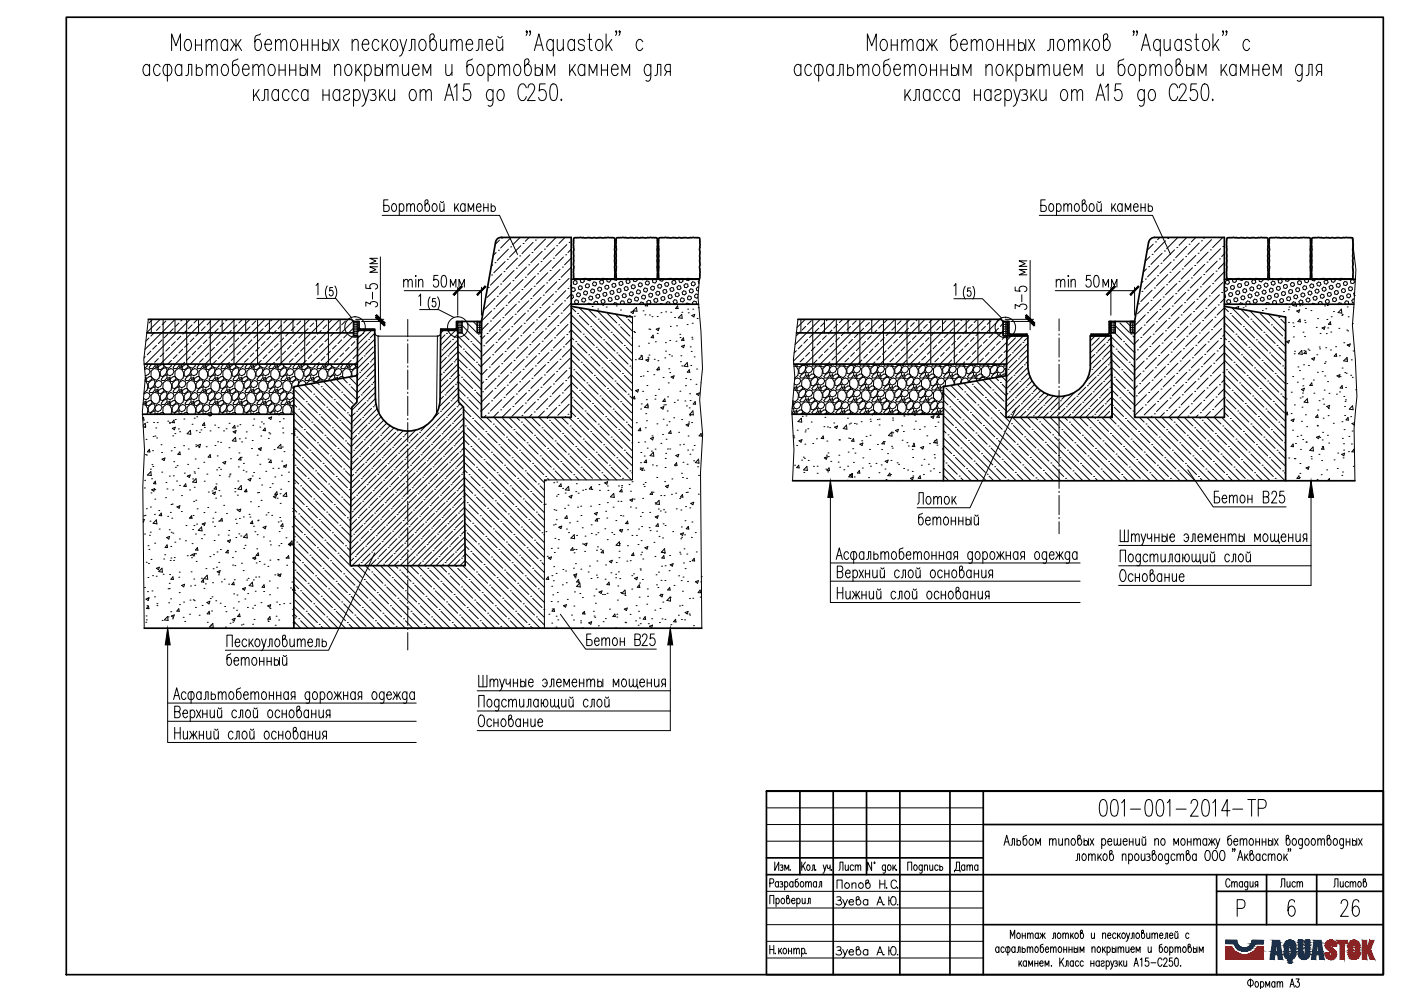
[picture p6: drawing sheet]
<svg xmlns="http://www.w3.org/2000/svg" width="420mm" height="297mm" viewBox="0 0 420 297" stroke-linecap="round" stroke-linejoin="round" font-family="sans-serif">
<g fill="none" stroke="#000" stroke-width=".51">
<path d="M150.4 71.2h20.9v53.9h-26.9v-28.7l4.2-23.8a1.64 1.64 0 0 1 1.9-1.4M172.1 71.3l1.8-.1 1.8 .1 .7-.1 .8 .1 5.5-.1a1.7 1.7 0 0 1 1.7 .4v10.3a1.6 1.6 0 0 1-.4 1.7h-10.3a1.71 1.71 0 0 1-1.7-.3l-.1-10.9zM184.9 71.3l1.8-.1 9.5 .1a.6 .6 0 0 1 .8 0 .6 .6 0 0 1 .1 .8v10.6a.6 .6 0 0 1-.1 .8 .6 .6 0 0 1-.8 .1h-9.7a1.71 1.71 0 0 1-1.7-.3l-.1-7.7 .2-.7-.2-1.7zM197.6 71.3l1.8-.1 9.6 .1a.6 .6 0 0 1 .8 0 .6 .6 0 0 1 0 .8l.1 9.8a1.71 1.71 0 0 1-.4 1.7h-10.3a1.82 1.82 0 0 1-1.7-.3l.1-6.8-.2-.9 .2-.7-.2-1.7zM344.5 72.6l-4.2 23.8v28.7h26.9v-53.9h-21a1.8 1.8 0 0 0-1.7 1.4M368 71.3l1.8-.1 1.8 .1 .7-.1 .8 .1 5.4-.1a1.7 1.7 0 0 1 1.8 .4v10.3a1.6 1.6 0 0 1-.4 1.7h-10.3a1.71 1.71 0 0 1-1.7-.3l-.1-10.9zM380.7 71.3l1.9-.1 1.7 .1 .7-.1 .9 .1 5.4-.1a1.7 1.7 0 0 1 1.7 .4v10.3a1.6 1.6 0 0 1-.4 1.7h-10.3a1.71 1.71 0 0 1-1.7-.3v-10.9zM393.5 71.3l1.8-.1 9.6 .1a.6 .6 0 0 1 .8 0 .6 .6 0 0 1 0 .8v10.6a.6 .6 0 0 1 0 .8 .6 .6 0 0 1-.8 .1h-9.8a1.71 1.71 0 0 1-1.7-.3l-.1-7.7 .2-.7-.2-1.7zM44.1 99.8h61.9M44.5 95.7h60.9l.6 .7M107.3 99h5.1l.2 20.6a9.7 9.7 0 0 0 9.7 9.6 9.7 9.7 0 0 0 9.7-9.6l.2-20.6h5.1l.2 21.5 1.5 1.5 .5 47.5h-34.5l.5-47.5 1.5-1.5 .3-19.8M107.3 96.4h.4v1.9"/>
<path d="M107.3 98.3l.2 .5 .5 .2M107.7 98.3l.3 .3h4.4v.4M136.9 98.3l-.3 .3h-4.4v.4M137.3 96.4h-.4v1.9M137.3 98.3l-.2 .5-.5 .2M138.5 96.4v3.4h-1.2v-3.4h5.8M143.1 96.4h1.3v3.4h-1.3zM171.3 91.8l18.4 3.2M171.3 83.7h38.4M171.3 91.2h38.2M238.8 99.8h62M239.3 95.7h60.9l.6 .7"/>
<path d="M302.1 96.4h.5l.1 3.7 5.3 .1v.5h-5.1a.83 .83 0 0 1-.8-.9zM333.1 99.9v-3.5h-.5l-.1 3.7-5.3 .1v.5M333.2 99.8a.83 .83 0 0 1-.8 .9M334.4 96.4v3.4h-1.3v-3.4h6.9M339 96.4h1.3v3.4h-1.3zM367.2 83.7h39.3M367.2 91.2h38.8M367.2 91.8l18.4 3.2v49.1M43.3 109.1h63.8M107 112.6l-18.9 3.3v72.4M238.1 109.1h63.8M301.8 112.6l-18.9 3.3v28.2"/>
<path d="M327 109.5a9.4 9.4 0 0 1-9.4 9.3 9.4 9.4 0 0 1-9.3-9.3v-8.8h-6.3l-.3 24.4h31.8l-.3-24.4h-6.2v8.8M42.7 124.2h45.4M237.5 124.2h45.4M237.7 144.1h168.6M43.3 188.3h167.2"/>
</g>
<g fill="none" stroke="#000" stroke-width=".3">
<path d="M147.8 79.4l-.5 .4M148.4 78.7h.1M148.8 75.7l-.9 .9M149.5 75h.1M149.8 72l-1.3 1.3M150.5 71.3h.1M151.5 78.4l-3.4 3.3M152.1 77.7h.1M152.5 74.7l-3.4 3.4M153.1 74h.1M153.3 71.2l-3.2 3.1M155.2 77.4l-3.4 3.3"/>
<path d="M155.9 76.7h.1M156 71.2l-2.2 2.1M156.2 73.7l-3.4 3.3M156.9 73h.1M158.6 79.4h.1M158.7 71.2l-1.1 1.1M158.9 76.4l-3.4 3.3M159.5 75.7h.1M159.9 72.6l-3.4 3.4M160.6 72h.1M161.4 71.2l-.2 .1M161.6 79l-3.4 3.4"/>
<path d="M162.2 78.4h.1M162.6 75.4l-3.4 3.3M163.3 74.7h.1M163.6 71.6l-3.4 3.4M165.3 78.1l-3.4 3.3M166 77.4h.1M166.3 74.3l-3.4 3.4M166.8 71.2l-2.9 2.8M166.9 73.7h.1M169 77l-3.4 3.4M169.4 71.2l-1.8 1.8M169.7 76.4h.1"/>
<path d="M170 73.3l-3.4 3.4M170.7 72.6h.1M171.3 74.7l-1 1M171.3 77.4l-2 2M344.5 79.9h.1M344.8 76.9l-1.3 1.4M345.5 76.2h.1M345.8 73.2l-1.7 1.8M346.5 72.5h.1M347.5 79.6l-3.3 3.4M347.8 71.2l-.6 .6M348.2 78.9h.1"/>
<path d="M348.5 75.9l-3.3 3.3M349.2 75.2h.1M349.5 72.2l-3.3 3.4M350.2 71.5h.1M351.2 78.6l-3.4 3.4M351.9 77.9h.1M352.2 74.9l-3.3 3.4M352.9 74.2h.1M353.3 71.2l-3.4 3.3M354.9 77.6l-3.3 3.3M355.6 76.9h.1M355.9 71.2l-2.3 2.3"/>
<path d="M355.9 73.9l-3.3 3.4M356.6 73.2h.1M358.3 79.6h.1M358.6 71.2l-1.3 1.3M358.6 76.6l-3.4 3.3M359.3 75.9h.1M359.6 72.9l-3.3 3.3M360.3 72.2h.1M361.3 79.2l-3.3 3.4M361.3 71.2l-.3 .3M362 78.6h.1M362.3 75.6l-3.3 3.3"/>
<path d="M363 74.9h.1M363.3 71.8l-3.3 3.4M364 71.2h.1M365 78.3l-3.4 3.3M365.7 77.6h.1M366 74.5l-3.3 3.4M366.7 73.9h.1M366.7 71.2l-3 3M367.2 76.1l-.8 .8M367.2 78.8l-1.8 1.8M45.8 95.7l-1.1 1.1M46.4 99.6l-1.2 1.2"/>
<path d="M48 95.7l-3.9 4M48 97.9l-1.1 1.2M49.7 96.2l-1.1 1.2M52 98.5l-1.1 1.1M52.5 95.7l-9 9M53.7 96.8l-1.1 1.1M54.8 95.7l-.6 .5M55.9 99.1l-1.1 1.1M57 95.7l-13.4 13.4M57.6 97.4l-1.1 1.1M59.3 95.7l-1.1 1.1M59.8 99.6l-1.1 1.2"/>
<path d="M61.5 95.7l-13.4 13.4M61.5 97.9l-1.1 1.2M63.2 96.2l-1.1 1.2M65.4 98.5l-1.1 1.1M66 95.7l-13.6 13.6-.6-.2M67.1 96.8l-1.1 1.1M68.2 95.7l-.5 .5M69.4 99.1l-1.1 1.1M70.5 95.7l-13.4 13.4M71.1 97.4l-1.1 1.1M72.7 95.7l-1.1 1.1M73.3 99.6l-1.1 1.2"/>
<path d="M75 95.7l-13.5 13.4M75 97.9l-1.1 1.2M76.7 96.2l-1.1 1.2M78.9 98.5l-1.1 1.1M79.4 95.7l-13.4 13.4M80.6 96.8l-1.1 1.1M81.7 95.7l-.5 .5M82.8 99.1l-1.1 1.1M83.9 95.7l-13.4 13.4M84.5 97.4l-1.1 1.1M86.2 95.7l-1.1 1.1M86.8 99.6l-1.1 1.2"/>
<path d="M88.4 95.7l-13.4 13.4M88.5 97.9l-1.2 1.2M90.2 96.2l-1.2 1.2M92.4 98.5l-1.1 1.1M92.9 95.7l-13.4 13.4M94.1 96.8l-1.2 1.1M95.2 95.7l-.6 .5M96.3 99.1l-1.1 1.1M97.4 95.7l-13.4 13.4M98 97.4l-1.1 1.1M99.6 95.7l-1 1.1M100.2 99.6l-1.1 1.2"/>
<path d="M101.9 95.7l-13.4 13.4h-.7M101.9 97.9l-1.1 1.2M103.6 96.2l-1.1 1.2M105.9 98.5l-1.2 1.1M105.9 96.2l-13 12.9M106.1 96.4v.2h.5M106.1 96.7v.5h.5M106.1 97.5v.5h.5M106.1 98.1v.5h.5M106.1 98.8v.6h.5M106.1 99.5v.5h.5M106.8 96.4v.2h.5"/>
<path d="M106.8 96.7v.5h.5M106.8 97.5v.5h.5M106.8 98.1v.5h.5M106.8 98.8v.6h.5M106.8 99.5v.5h.5M107.9 99l-.6 .6M108.8 99.9h.1M109.7 99l-.5 .5M111.4 99l-4.2 4.3M112.4 99.9l-1.4 1.4M133 99l-.8 .9M133.9 99.9h.1"/>
<path d="M134.8 99l-.4 .5M136.6 99l-4.4 4.5M137.3 96.8h.4M137.3 97.5h.4M137.3 98.2h.4M137.3 98.9h.4M137.3 99.6h.4M138 99.1v.5h.5M138 96.4v.4h.5M138 97v.5h.5M138 97.7v.5h.5M138 98.4v.5h.5"/>
<path d="M138.5 97.5l5.9 5.8M138.5 99.7l2.2 2.2M140.1 96.8l2.8 2.8M141.9 96.4l1.2 1.2M143.1 96.8h.5M143.1 97.5h.5M143.1 98.2h.5M143.1 98.9h.5M143.1 99.6h.5M143.8 99.1v.5h.5M143.8 96.4v.4h.5M143.8 97v.5h.5"/>
<path d="M143.8 97.7v.5h.5M143.8 98.4v.5h.5M146.1 99.9h.1M146.4 86.1h.1M146.4 96.9l-2 2.1M146.8 83.1h-.1M147.1 96.2h.1M147.4 82.4h.1M147.4 93.2l-3 3.1M148.1 92.5h.1M148.4 89.5l-3.3 3.4M149.1 88.8h.1"/>
<path d="M149.1 99.6l-3.4 3.4M149.5 85.8l-3.4 3.4M149.8 98.9h.1M150.1 85.1h.1M150.1 95.9l-3.3 3.4M150.5 82.1l-3.4 3.4M150.8 95.2h.1M151.2 81.4h.1M151.2 92.2l-3.4 3.3M151.8 91.5h.1M152.1 88.5l-3.3 3.4M152.8 87.8h.1"/>
<path d="M152.8 98.6l-3.3 3.3M153.1 84.8l-3.3 3.3M153.5 97.9h.1M153.8 84.1h.1M153.8 94.9l-3.3 3.4M154.2 81.1l-3.4 3.4M154.5 94.2h.1M154.8 80.4h.1M154.8 91.2l-3.3 3.3M155.5 90.5h.1M155.9 87.5l-3.4 3.3M156.5 86.8h.1"/>
<path d="M156.5 97.6l-3.4 3.4M156.9 83.8l-3.4 3.3M157.2 96.9h.1M157.6 83.1h.1M157.6 93.9l-3.4 3.3M157.9 80.1l-3.4 3.3M158.2 93.2h.1M158.6 90.2l-3.4 3.4M159.2 89.5h.1M159.5 86.4l-3.3 3.4M159.9 99.6h.1M160.2 85.8h.1"/>
<path d="M160.2 96.6l-3.3 3.3M160.6 82.8l-3.4 3.3M160.9 95.9h.1M161.2 82.1h.1M161.2 92.9l-3.3 3.3M161.9 92.2h.1M162.2 89.2l-3.3 3.3M162.9 88.5h.1M162.9 99.3l-3.4 3.3M163.3 85.5l-3.4 3.3M163.6 98.6h.1M163.9 84.8h.1"/>
<path d="M163.9 95.5l-3.3 3.4M164.3 81.7l-3.4 3.4M164.6 94.9h.1M165 81.1h.1M165 91.9l-3.4 3.3M165.6 91.2h.1M166 88.1l-3.4 3.4M166.6 87.5h.1M166.6 98.3l-3.3 3.3M166.9 84.5l-3.3 3.3M167.3 97.6h.1M167.6 83.8h.1"/>
<path d="M167.6 94.5l-3.3 3.4M168 80.7l-3.4 3.4M168.3 93.9h.1M168.6 80.1h.1M168.6 90.8l-3.3 3.4M169.3 90.2h.1M169.7 87.1l-3.4 3.4M170.3 86.4h.1M170.3 97.2l-3.4 3.4M170.7 83.4l-3.4 3.4M171 96.6h.1M171.3 98.8l18.4 18.4"/>
<path d="M171.3 94.4l18.4 18.3M171.3 92.1l1.4 1.3M171.3 80.1l-3 3M171.3 85.5l-.3 .3M171.3 88.2l-1.3 1.3M171.3 90.8l-2.3 2.4M171.3 93.6l-3.3 3.3M171.3 98.9l-.6 .7M171.3 86.7l.5-.5 .6 .2 .1 .6-.4 .4-.6-.2zM171.3 88.3l.5 .2 .2 .6-.5 .5-.2-.1M171.3 91l.1 .2M171.5 96.8l2.8 2.8"/>
<path d="M172.3 90.3l.4-.4 .6 .1 .2 .7-.4 .4-.6-.2zM172.3 84.1l.7 .1 .1 .7-.4 .4-.7-.2-.1-.6zM173.2 94h.1M173.3 87.8l.6 .1 .2 .6-.5 .5-.6-.2-.1-.6zM173.4 86.1l.5-.5 .6 .2 .2 .6-.5 .5-.6-.2zM173.7 92.2l16 16M173.8 94.6l2.8 2.8M174.3 83.7l-.3 .2 .2 .7 .6 .2 .4-.5-.1-.6M174.4 89.7l.5-.4 .6 .2 .2 .6-.5 .5-.6-.2zM175 87.6l.5-.4 .6 .2 .1 .6-.4 .4-.6-.1zM175.5 85.5l.5-.5 .6 .2 .2 .7-.5 .4-.6-.2zM176.1 91.2l.3-.3 .7 .3"/>
<path d="M176.2 83.7l.1 .3 .6 .2 .5-.5M176.4 92.7l2.4 2.4M177 88.7l.6 .2 .2 .6-.5 .5-.6-.2-.1-.6zM177.1 87.1l.5-.5 .6 .2 .1 .6-.4 .4-.6-.1zM177.2 97.9h.1M177.3 91.2h.1M177.6 91.9h.1M177.7 98.5l2.8 2.8M178.1 84.5l.7 .2 .1 .6-.4 .4-.6-.1-.2-.6zM178.2 91.2l-.1-.4 .4-.5 .7 .2v.7M178.7 88.6l.4-.4 .6 .1 .2 .6-.5 .5-.6-.2zM179.1 93.2l10.6 10.6"/>
<path d="M179.2 86.5l.5-.4 .6 .1 .2 .6-.5 .5-.6-.2zM179.3 92.6h.1M179.4 95.7h.1M179.8 84.4l.4-.5 .7 .2 .1 .6-.4 .5-.6-.2zM179.9 96.2l2.8 2.9M180.7 89.7l.6 .2 .2 .6-.5 .5-.6-.2-.2-.6zM180.7 91.5h.1M180.8 88.1l.5-.5 .5 .2 .2 .6-.4 .4-.6-.1zM181.8 92h.1M181.8 85.5l.6 .1 .2 .7-.5 .4-.6-.2-.1-.6zM182.1 83.7v.7l.6 .2 .5-.5-.2-.4M182.2 94l2.8 2.8"/>
<path d="M182.8 89.2l.6 .1 .2 .7-.5 .4-.6-.2-.1-.6zM182.9 87.5l.5-.5 .6 .2 .1 .6-.4 .5-.6-.2zM183.3 99.6h.1M183.5 85.3l.4-.4 .7 .2 .1 .6-.4 .4-.6-.1zM183.9 91.2h.1M183.9 91.2l.4-.5 .7 .2 .1 .3M184.2 83.7l.7 .3 .3-.3M184.5 89l.4-.4 .6 .2 .2 .6-.5 .4-.6-.1zM184.6 94.1l5.1 5.2M184.8 91.7h.1M185 86.9l.5-.4 .6 .1 .2 .6-.5 .5-.6-.2zM185.6 97.4h.1"/>
<path d="M186.1 92.9h.1M186.1 84.3l.6 .2 .1 .6-.4 .5-.6-.2-.2-.6zM186.1 97.9l2.8 2.9M186.2 91.2l-.2-.6 .5-.4 .6 .1 .2 .6-.3 .3M186.6 88.5l.5-.5 .5 .2 .2 .6-.4 .4-.6-.1zM187.6 85.9l.6 .2 .2 .6-.5 .4-.5-.1-.2-.6zM187.7 84.2l.5-.4 .6 .1 .2 .6-.5 .5-.6-.2zM187.8 95.1h.1M188.4 95.7l1.3 1.3M188.6 89.6l.6 .1 .2 .6-.5 .5-.6-.2-.1-.6zM188.7 87.9l.5-.4 .6 .1 .1 .6-.4 .5-.6-.2zM188.8 94.6h.1"/>
<path d="M189.2 93.6l.9-.4-.2 .8zM189.7 85.3l.7 .2 .1 .6-.4 .5-.6-.2-.2-.6zM189.9 83.7l.1 .6 .7 .1 .4-.4-.1-.3M189.9 93.1l1-1 .1 1.2zM190.1 99.4h.1M190.1 91.1v.1M190.1 91.1l.2 .1M190.2 94.8h.1M190.3 89.5l.4-.5 .6 .2 .2 .6-.4 .5-.7-.2zM190.3 99.7h.1M191.3 86.9l.6 .1 .2 .7-.5 .4-.6-.1-.1-.7zM191.4 85.2l.5-.4 .6 .1 .1 .7-.4 .4-.6-.2z"/>
<path d="M191.9 91.2l.4-.6 .6 .1 .1 .5M192.1 83.7h.1M192.1 83.7l.7 .2 .1-.2M192.4 88.9l.5-.5 .5 .2 .2 .6-.4 .5-.6-.2zM192.9 93.2h.1M193.4 94.4h.1M193.4 86.3l.6 .2 .2 .6-.5 .4-.5-.1-.2-.6zM193.5 84.6l.5-.4 .6 .2 .2 .6-.5 .4-.6-.1zM193.9 91.2l-.4 .5h.8M194.1 91.2l.1 .5M194.5 88.3l.5-.4 .6 .2 .1 .5-.4 .5-.6-.2zM194.6 98.6h.1"/>
<path d="M194.6 91.2l-.5-.1-.1-.6 .4-.5 .6 .2 .2 .6-.4 .4M194.8 94.4h.1M194.9 98.7h.1M195.1 86.2l.5-.4 .6 .1 .1 .6-.4 .5-.6-.2zM195.5 94.9h.1M196.1 89.9l.4-.5 .6 .2 .2 .6-.4 .4-.7-.1zM196.1 83.7l-.4 .4 .1 .6 .7 .1 .4-.4-.1-.6-.5-.1M196.8 98.7l.9-.4-.3 .8zM197.1 99.9h.1M197.1 94.9h.1M197.1 87.3l.6 .2 .2 .6-.5 .4-.6-.2-.1-.5zM197.2 85.6l.5-.4 .6 .1 .1 .6-.4 .5-.6-.2z"/>
<path d="M197.9 83.7v.4l.7 .2 .4-.6M198.2 89.3l.5-.4 .6 .1 .1 .6-.4 .5-.6-.2zM198.2 93.7h.1M198.7 91.1l-.6-.1-.2 .2M198.7 91.1v.1M198.8 87.2l.4-.5 .6 .2 .2 .6-.5 .5-.5-.2zM199.3 85l.5-.4 .6 .2 .2 .6-.5 .5-.6-.2zM199.6 93.5h.1M199.8 91.2v-.4l.4-.4 .6 .2 .2 .6M200.3 88.7l.5-.4 .6 .1 .2 .7-.5 .4-.6-.1zM200.6 83.7h.1M200.9 86.6l.5-.5 .6 .2 .1 .7-.4 .4-.6-.2z"/>
<path d="M201 97.8h.1M201.2 93.6h.1M201.9 90.3l.4-.5 .6 .2 .2 .6-.4 .5-.7-.2zM201.9 84l.7 .2 .1 .6-.4 .5-.7-.2-.1-.6zM202.3 95.2h.1M202.9 97.7h.1M202.9 87.7l.6 .2 .2 .6-.5 .4-.6-.1-.1-.6zM203 86.1l.5-.5 .6 .2 .1 .6-.4 .4-.6-.1zM203.2 91.7l.2 .8h-.8l.6-.8M203.4 95.3l1.1-1.1 .1 1.2zM203.8 83.7l-.2 .2 .2 .6 .6 .2 .4-.5-.1-.5M204 89.7l.5-.4 .6 .2 .2 .5-.5 .5-.6-.2z"/>
<path d="M204.5 93.6h.1M204.6 87.6l.4-.4 .6 .1 .2 .6-.5 .5-.5-.2zM205.1 85.5l.5-.5 .6 .2 .2 .6-.5 .4-.6-.1zM205.7 91.2l.3-.4 .7 .4M205.8 83.7l.1 .2 .6 .2 .5-.4M206.1 97.3h.1M206.2 92.7h.1M206.4 93.8h.1M206.6 88.7l.6 .2 .2 .6-.5 .4-.6-.1-.2-.6zM206.7 87l.5-.4 .6 .1 .1 .7-.4 .4-.6-.2zM207.5 94.6l.9-.4-.3 .8zM207.6 96.9h.1"/>
<path d="M207.7 84.5l.7 .1 .1 .6-.4 .5-.6-.2-.2-.6zM207.8 92.7h.1M207.8 91.2l-.1-.5 .4-.4 .7 .1v.8M209.1 95.5h.1M209.4 88.4l-.7-.3-.4 .5 .1 .6 .6 .2 .3-.3M209.4 92.2h.1M209.5 86.1l-.2-.1-.5 .4 .2 .7 .5 .1M209.7 84l-.3 .3 .2 .7M239.9 99.5l-1.1 1.1M241.5 95.7l-2.5 2.5M241.6 97.8l-1.1 1.1M243.3 96.1l-1.1 1.1"/>
<path d="M245.6 98.4l-1.2 1.1M246 95.7l-7.6 7.6M247.3 96.7l-1.2 1.1M248.2 95.7l-.4 .4M249.5 98.9l-1.1 1.2M250.5 95.7l-12.5 12.5M251.1 97.2l-1.1 1.2M252.7 95.7l-1 1M253.4 99.5l-1.1 1.1M255 95.7l-13.5 13.4M255.1 97.8l-1.1 1.1M256.8 96.1l-1.2 1.1"/>
<path d="M259 98.4l-1.1 1.1M259.4 95.7l-13.4 13.4-.1 .4-.5-.2 .1-.2M260.7 96.7l-1.1 1.1M261.7 95.7l-.4 .4M263 98.9l-1.2 1.2M263.9 95.7l-13.4 13.4M264.7 97.2l-1.2 1.2M266.2 95.7l-1 1M266.9 99.5l-1.1 1.1M268.4 95.7l-13.4 13.4M268.5 97.8l-1.1 1.1M270.2 96.1l-1.1 1.1"/>
<path d="M272.5 98.4l-1.1 1.1M272.9 95.7l-13.4 13.4M274.2 96.7l-1.2 1.1M275.2 95.7l-.5 .4M276.4 98.9l-1.1 1.2M277.4 95.7l-13.4 13.4M278.1 97.2l-1.1 1.2M279.6 95.7l-.9 1M280.4 99.5l-1.2 1.1M281.9 95.7l-13.4 13.4M282.1 97.8l-1.2 1.1M283.7 96.1l-1.1 1.1"/>
<path d="M285.9 98.4l-1.1 1.1M286.4 95.7l-13.4 13.4M287.6 96.7l-1.1 1.1M288.6 95.7l-.4 .4M289.9 98.9l-1.1 1.2M290.9 95.7l-13.5 13.4M291.6 97.2l-1.2 1.2M293.1 95.7l-1 1M293.8 99.5l-1.1 1.1M295.3 95.7l-13.4 13.4-.1 .4-.5-.2 .1-.2M295.5 97.8l-1.1 1.1M297.2 96.1l-1.1 1.1"/>
<path d="M299.5 98.4l-1.2 1.1M299.8 95.7l-13.4 13.4M300.7 97.1l-.7 .7M300.8 99.3l-9.9 9.8M300.9 96.4v.2h.5M300.9 96.7v.5h.5M300.9 97.5v.5h.5M300.9 98.1v.5h.5M300.9 98.8v.6h.5M300.9 99.5v.5h.5M301.6 96.4v.2h.5M301.6 96.7v.5h.5"/>
<path d="M301.6 97.5v.5h.5M301.6 98.1v.5h.5M301.6 98.8v.6h.5M301.6 99.5v.5h.5M333.1 96.8h.5M333.1 97.5h.5M333.1 98.2h.5M333.1 98.9h.5M333.1 99.6h.5M333.8 99.1v.5h.5M333.8 96.4v.4h.5M333.8 97v.5h.5"/>
<path d="M333.8 97.7v.5h.5M333.8 98.4v.5h.5M334.3 99.8l2.1 2.1M334.4 97.6l5.9 5.9M335.9 96.8l2.8 2.8M337.6 96.4l1.4 1.3M339 96.8h.5M339 97.5h.5M339 98.2h.5M339 98.9h.5M339 99.6h.5M339.7 99.1v.5h.5"/>
<path d="M339.7 96.4v.4h.5M339.7 97v.5h.5M339.7 97.7v.5h.5M339.7 98.4v.5h.5M341.4 91.1h.1M341.8 88l-.1 .1M342.5 87.3h.1M342.5 98.1l-2.2 2.2M342.8 84.3l-.5 .5M343.1 97.5h.1M343.5 83.7h.1M343.5 94.4l-3.2 3.3"/>
<path d="M343.8 80.6l-.9 .9M344.2 93.7h.1M344.5 90.7l-3.4 3.4M345.2 90h.1M345.5 87l-3.4 3.4M346.2 86.3h.1M346.2 97.1l-3.4 3.4M346.5 83.3l-3.4 3.4M346.8 96.4h.1M347.2 82.6h.1M347.2 93.4l-3.4 3.4M347.8 92.8h.1"/>
<path d="M348.2 89.7l-3.4 3.4M348.9 89h.1M348.9 99.8l-3.4 3.4M349.2 86l-3.4 3.4M349.5 99.1h.1M349.9 85.3h.1M349.9 96.1l-3.4 3.4M350.2 82.3l-3.4 3.4M350.5 95.4h.1M350.9 81.6h.1M350.9 92.4l-3.4 3.4M351.6 91.7h.1"/>
<path d="M351.9 88.7l-3.4 3.4M352.6 88h.1M352.6 98.8l-3.4 3.4M352.9 85l-3.4 3.3M353.3 98.1h.1M353.6 84.3h.1M353.6 95.1l-3.4 3.4M353.9 81.3l-3.4 3.4M354.2 94.4h.1M354.6 80.6h.1M354.6 91.4l-3.4 3.3M355.2 90.7h.1"/>
<path d="M355.6 87.7l-3.4 3.4M356.3 87h.1M356.3 97.8l-3.4 3.3M356.6 84l-3.3 3.3M356.9 97.1h.1M357.3 83.3h.1M357.3 94.1l-3.4 3.4M357.6 80.3l-3.4 3.4M358 93.4h.1M358.3 90.4l-3.4 3.3M359 89.7h.1M359.3 86.7l-3.4 3.3"/>
<path d="M359.6 99.8h.1M360 86h.1M360 96.8l-3.4 3.4M360.3 83l-3.4 3.3M360.7 96.1h.1M361 82.3h.1M361 93.1l-3.4 3.3M361.6 92.4h.1M362 89.4l-3.4 3.4M362.7 88.7h.1M362.7 99.5l-3.4 3.3M363 85.7l-3.4 3.3"/>
<path d="M363.3 98.8h.1M363.7 85h.1M363.7 95.8l-3.4 3.3M364 82l-3.3 3.3M364.3 95.1h.1M364.7 81.3h.1M364.7 92.1l-3.4 3.3M365.4 91.4h.1M365.7 88.3l-3.4 3.4M366.4 87.7h.1M366.4 98.5l-3.4 3.3M366.7 84.7l-3.4 3.3"/>
<path d="M367.1 97.8h.1M367.2 99l18.4 18.3M367.2 94.5l18.4 18.3M367.2 81.5l-2.9 2.8M367.2 86.9l-.1 .1M367.2 89.5l-1.2 1.2M367.2 95l-3.2 3.1M367.2 86.3l.2-.2 .5 .2 .2 .6-.4 .4-.5-.1M367.2 88.3l.2 .1 .2 .6-.4 .4M367.3 96.8l2.8 2.8M367.9 90.3l.4-.5 .6 .2 .2 .6-.4 .4-.7-.2zM367.9 84l.6 .2 .2 .6-.5 .4-.6-.2-.1-.5z"/>
<path d="M368.4 93.4l-1.2-1.2-2.2 2.2M368.9 87.7l.6 .1 .2 .6-.5 .5-.6-.2-.1-.6zM369 94h.1M369 86l.5-.4 .6 .1 .1 .6-.4 .5-.6-.2zM369.4 92.2l16.2 16.1M369.5 94.6l2.8 2.8M369.8 83.7l-.2 .2 .2 .6 .6 .2 .4-.5-.1-.5M370 89.7l.4-.5 .7 .2 .1 .6-.4 .5-.7-.2zM370.6 87.5l.4-.4 .6 .1 .2 .7-.5 .4-.6-.1zM371.1 92.5l-.5-.3 .9-.3-.2 .6M371.1 85.4l.5-.4 .6 .1 .1 .7-.4 .4-.6-.2zM371.6 91.2l.4-.4 .6 .1 .1 .3"/>
<path d="M371.8 83.7l.7 .4 .4-.4M372.1 92.7l2.5 2.4M372.6 88.6l.6 .2 .2 .7-.5 .4-.6-.2-.2-.6zM372.7 87l.5-.5 .5 .2 .2 .6-.4 .5-.6-.2zM372.8 92.2h.1M372.9 97.9h.1M373.5 91.7h.1M373.5 98.5l2.7 2.8M373.7 84.4l.6 .2 .2 .6-.5 .4-.5-.1-.2-.6zM373.8 91.2l-.1-.5 .4-.5 .7 .2 .1 .6-.2 .2M374.3 88.5l.4-.4 .6 .2 .2 .6-.5 .4-.6-.1zM374.8 86.4l.5-.4 .6 .1 .1 .6-.4 .5-.6-.2z"/>
<path d="M374.8 93.2l10.8 10.6M375.1 95.7h.1M375.7 96.2l2.8 2.9M375.8 83.8l.7 .2 .1 .6-.4 .4-.6-.1-.2-.6zM375.8 90.1l.4-.4 .7 .1 .1 .6-.4 .5-.6-.2zM376.4 88l.4-.5 .6 .2 .2 .6-.5 .4-.6-.1zM377.4 85.4l.6 .2 .2 .6-.5 .4-.6-.2-.1-.5zM377.6 83.7l.1 .6 .6 .2 .4-.5v-.3M377.9 94l2.8 2.8M378.4 89.1l.6 .1 .2 .7-.5 .4-.6-.2-.2-.6zM378.6 93.1h.1M379 87l.5 .1 .2 .6-.4 .5-.6-.2-.2-.6z"/>
<path d="M379 99.6h.1M379.1 85.3l.4-.5 .6 .2 .2 .6-.5 .5-.5-.2zM379.5 91.2l.4-.6 .7 .2v.4M379.6 92.5h.1M379.8 83.7l.6 .2 .2-.2M380.1 88.9l.4-.4 .6 .2 .2 .6-.5 .4-.6-.1zM380.3 94.1l5.3 5.3M381.1 86.4l.6 .1 .1 .7-.4 .4-.6-.1-.2-.7zM381.2 84.7l.5-.5 .6 .2 .1 .6-.4 .5-.6-.2zM381.3 97.4h.1M381.9 97.9l2.8 2.8M382 91.2l-.2-.1-.2-.6 .4-.5 .7 .2 .1 .6-.3 .4"/>
<path d="M382.2 88.4l.4-.5 .6 .2 .2 .6-.4 .5-.7-.2zM383.2 85.8l.6 .2 .2 .6-.5 .4-.6-.1-.1-.6zM383.3 84.1l.5-.4 .6 .2 .1 .6-.4 .4-.6-.1zM383.5 95.1h.1M383.7 90l.5-.5 .6 .2 .2 .6-.5 .4-.6-.1zM384.1 95.7l1.5 1.4M384.3 87.8l.5-.4 .6 .1 .1 .6-.4 .5-.6-.2zM384.9 85.7l.4-.4 .6 .1 .2 .6-.5 .5-.6-.2zM384.9 93.4h.1M385.5 83.7l.1 .5 .6 .1 .4-.6M385.6 91.2h.6M385.9 89.4l.4-.5 .6 .2 .2 .6-.4 .5-.7-.2z"/>
<path d="M386.4 92.8h.1M386.4 96.6h.1M386.6 92h.1M386.9 86.8l.6 .2 .2 .6-.5 .4-.6-.2-.2-.6zM387 85.1l.5-.4 .6 .1 .1 .7-.4 .4-.6-.2zM387.5 91.2l-.1-.3 .5-.4 .6 .1 .1 .6M387.7 96.8h.1M387.9 97.9h.1M388 88.8l.4-.5 .6 .2 .2 .6-.4 .5-.7-.2zM388 83.7h.4M388.1 91.2l-.4 .4M388.8 91.2l.1 .6-1.2-.2"/>
<path d="M388.9 93.2l.9-.3-.3 .7zM389 86.2l.6 .2 .2 .6-.5 .5-.6-.2-.1-.6zM389.1 84.5l.5-.4 .6 .2 .1 .6-.4 .4-.6-.1zM389.5 90.3l.5-.4 .6 .2 .2 .6-.5 .4-.6-.1zM389.7 91.7h.1M389.9 95.7l.1 .8-.8-.1zM390.1 88.2l.5-.4 .6 .2 .2 .6-.5 .4-.6-.1zM390.5 91.4h.1M390.8 99.6h.1M391.1 85.6l.6 .2 .2 .6-.5 .5-.6-.2-.1-.6zM391.2 96h.1M391.4 96.7h.1"/>
<path d="M391.5 92.5h.1M391.6 83.7l-.4 .3 .2 .6 .6 .2 .5-.5-.3-.6M392.1 89.3l.6 .2 .2 .6-.4 .5-.7-.2-.1-.6zM392.7 87.2l.6 .2 .2 .6-.5 .4-.6-.1-.2-.6zM392.8 85.6l.5-.5 .6 .2 .1 .6-.4 .4-.6-.2zM393.1 93.1h.1M393.4 91.2l.3-.3 .6 .3M393.4 83.7l.2 .3 .6 .2 .4-.5M394.2 88.8l.7 .1 .1 .6-.4 .5-.7-.2-.1-.6zM394.4 87.1l.4-.4 .6 .1 .2 .6-.5 .5-.6-.2zM394.7 98.1h.1M394.9 85l.5-.5 .6 .2 .1 .6-.4 .5-.6-.2z"/>
<path d="M395.1 95.5h.1M395.5 91.2l-.2-.4 .5-.5 .6 .2 .1 .7M395.9 99.9h.1M396.4 88.2l.6 .1 .2 .7-.5 .4-.6-.1-.2-.7zM396.5 98.3l.9-.3-.3 .7zM396.5 86.5l.4-.4 .6 .1 .2 .7-.5 .4-.6-.2zM397.2 91.7h.1M397.5 90.2l.4-.5 .6 .2 .2 .7-.4 .4-.7-.2zM397.5 83.9l.6 .2 .2 .6-.5 .5-.6-.2-.1-.6zM397.7 100h.1M397.9 95.8h.1M398 91.6h.1"/>
<path d="M398.2 98.3h.1M398.5 87.6l.6 .2 .2 .6-.5 .5-.6-.2-.2-.6zM398.6 85.9l.5-.4 .6 .2 .1 .6-.4 .4-.6-.1zM399.1 99.5h.1M399.1 97.3l-.1-.8-.6 .7 .7 .1M399.2 95h.1M399.3 83.7l.1 .8 .6 .1 .4-.4-.1-.5M399.6 89.6l.4-.4 .7 .2 .1 .6-.4 .4-.7-.1zM399.9 93.4h.1M400.2 87.5l.4-.4 .6 .1 .2 .6-.5 .5-.6-.2zM401.2 84.9l.6 .2 .1 .6-.4 .4-.6-.1-.2-.6zM401.2 91.2l.4-.4 .6 .1 .1 .3"/>
<path d="M401.3 93.7l1.1 .2-.1-1.2-1 1M401.4 83.7l.7 .3 .3-.3M401.5 98.4h.1M402.2 88.6l.6 .2 .2 .6-.5 .4-.6-.1-.2-.6zM402.3 87l.4-.5 .6 .2 .2 .6-.4 .4-.7-.2zM402.4 94.5h.1M402.5 94.2h.1M403.3 84.4l.6 .1 .2 .6-.5 .5-.6-.2-.1-.6zM403.4 91.2l-.1-.6 .4-.4 .7 .1 .1 .6-.2 .3M403.8 88.5l.5-.4 .6 .1 .2 .6-.5 .5-.6-.2zM403.9 98.9h.1M404 92h.1"/>
<path d="M404.2 99.2h.1M404.3 95h.1M404.4 86.4l.5-.5 .6 .2 .1 .6-.4 .5-.6-.2zM405.4 83.8l.6 .1 .2 .7-.4 .4-.6-.1-.2-.7zM405.6 97h.1M406.1 89.7l-.3-.1-.4 .4 .2 .7 .4 .1M406.1 88.6h.1M406.2 87.7l-.2 .2 .1 .7M43 119.3l.1 .2M43.1 118.2l.9-.6 .7 .3 .3 .7-.4 .8-.8 .4-.7-.3M43.4 110.7l.6-.2 .7 .2 .3 .7-.4 .8-.8 .4-.3-.1M43.5 114.2l.2 .1 .7 1.1-.3 1.5-.7 .7-.2-.1"/>
<path d="M43.5 106.9l-.3 .4M43.5 113.2l.3-.1-.3 .8M43.9 113.5l.8-.6h.6l.3 .7-1 .8-.7-.1zM44.2 109.1l-.1 .6-.8 .7M44.7 101.3l-.9 .9M44.7 109.1h.7M45.2 105.2l-1.1 1.1M45.3 111.2l1-.8 1 .3 .6 1.2-.2 1.4-.8 .7-.9-.4-.7-.8zM45.3 118.4l1-.8 1 .3 .6 1.1-.2 1.4-.8 .8-.9-.4-.7-.8zM45.4 114l.8-.2 .3 .7-.3 1.2-1 .8-.7-.2-.1-1.4zM45.4 116.5l.9-.5 .2 .1v.7l-.8 .9-.8-.1-.1-.3zM45.7 109.1l-.9 1 .1 .4h.8l.8-.9v-.5"/>
<path d="M46.8 116.9l.6-.3-.2 .9-.5-.2zM46.8 109.8l.6-.3-.2 .8-.5-.2zM46.8 114.4l.8-.4 .7 .3 .3 .7-.4 .8-.8 .4-.7-.3-.3-.7zM46.9 103.5l-1.1 1.1M47.5 107.5l-1.1 1.1M47.5 117.1l.8-.6h.5l.4 .7-1 .8-.7-.2zM47.5 109.9l.8-.6h.5l.4 .7-1 .8-.7-.1zM48 111.3l1-.9 .8-.2 .3 .7-.3 1.2-1 .8-.7-.2zM48 118.5l1-.9 .8-.2 .3 .7-.3 1.2-1 .8-.7-.2zM48.6 101.9l-1.1 1.1M48.9 109.1l-.1 .1M48.9 114.8l1-.8 1 .3 .6 1.1-.2 1.5-.8 .7-.9-.4-.8-.8z"/>
<path d="M49 112.9l.9-.5 .2 .1v.7l-.8 .9-.8-.1-.1-.3zM49.2 105.8l-1.2 1.1M50.3 112.3l-.3-.7 .4-.8 .8-.3 .7 .2 .3 .7-.4 .8-.8 .4-.7-.2M50.3 119.5l-.3-.7 .4-.8 .8-.4 .7 .3 .3 .7-.4 .8-.8 .4-.7-.3M50.3 100.2l-1.1 1.1M50.4 113.3l.6-.2-.3 .8-.4-.2zM50.9 104.1l-1.2 1.1M51.1 113.5l.8-.6h.5l.4 .7-1 .8-.7-.1zM51.4 108l-1.1 1.1M51.4 109.1l-.1 .6-.8 .7-.9-.4-.8-.8M51.6 114.9l1-.9 .8-.2 .3 .7-.3 1.2-1 .8-.7-.2zM52.5 111.2l1-.8 1 .3 .6 1.2-.2 1.4-.8 .7-.9-.4-.8-.8z"/>
<path d="M52.5 118.4l1-.8 1 .3 .6 1.1-.2 1.4-.8 .8-.9-.4-.8-.8zM52.6 102.4l-1.2 1.1M52.6 116.5l.9-.5 .2 .1v.7l-.8 .9-.8-.1-.2-.3zM52.9 109.1l-1 1 .2 .4h.8l.8-.9v-.5M53.1 106.3l-1.1 1.2M53.8 115.9l.8 .3 .8-.4 .4-.8-.3-.7-.7-.3-.8 .4-.4 .8 .3 .7M54 116.9l.6-.3-.3 .9-.5-.2zM54 109.8l.6-.3-.3 .8-.5-.2zM54.2 100.8l-1.1 1.1M54.7 117.1l.8-.6h.5l.4 .7-1 .8-.7-.2zM54.7 109.9l.8-.6h.5l.4 .7-1 .8-.7-.1zM54.8 104.6l-1.1 1.2"/>
<path d="M55.2 111.3l1-.9 .7-.2 .4 .7-.4 1.2-.9 .8-.7-.2zM55.4 108.6l-.6 .5M56 109.1v.1M56.1 114.8l1-.8 1 .3 .6 1.1-.2 1.5-.8 .7-.9-.4-.8-.8zM56.2 112.9l.9-.5 .2 .1v.7l-.8 .9-.8-.1-.2-.3zM56.2 117.6l.7-.2 .4 .7-.4 1.2-.9 .8-.7-.2-.1-1.4zM56.5 103l-1.1 1.1M57.1 106.9l-1.2 1.1M57.5 112.3l-.3-.7 .4-.8 .8-.3 .6 .2 .4 .7-.4 .8-.8 .4-.8-.2M57.5 119.5l-.3-.7 .4-.8 .8-.4 .6 .3 .4 .7-.4 .8-.8 .4-.8-.3M57.6 113.3l.6-.2-.3 .8-.5-.2zM58.2 101.3l-1.1 1.1"/>
<path d="M58.3 113.5l.8-.6h.5l.4 .7-1 .8-.7-.1zM58.6 109.1l-.1 .6-.8 .7-.9-.4-.8-.8M58.7 105.2l-1.1 1.1M58.8 114.9l1-.9 .7-.2 .4 .7-.4 1.2-1 .8-.6-.2zM59 109.1h.7M59.7 111.2l.9-.8 1.1 .3 .6 1.2-.2 1.4-.8 .7-.9-.4-.8-.8zM59.7 118.4l.9-.8 1.1 .3 .6 1.1-.2 1.4-.8 .8-.9-.4-.8-.8zM59.8 116.5l.8-.5 .3 .1v.7l-.8 .9-.8-.1-.2-.3zM60 109.1l-.9 1 .2 .4h.8l.8-.9v-.5M60.4 103.5l-1.1 1.1M60.9 107.5l-1.1 1.1M61 115.9l.8 .3 .8-.4 .4-.8-.4-.7-.6-.3-.8 .4-.4 .8 .3 .7"/>
<path d="M61.2 116.9l.6-.3-.3 .9-.5-.2zM61.2 109.8l.6-.3-.3 .8-.5-.2zM61.9 117.1l.8-.6h.5l.4 .7-1 .8-.7-.2zM61.9 109.9l.8-.6h.5l.4 .7-1 .8-.7-.1zM62.1 101.9l-1.2 1.1M62.4 118.5l.9-.9 .8-.2 .4 .7-.4 1.2-1 .8-.6-.2zM62.6 105.8l-1.1 1.1M63.2 109.1v.1M63.3 112.9l.9-.5 .3 .1v.7l-.8 .9-.8-.1-.2-.3zM63.3 114.8l.9-.8 1.1 .3 .6 1.1-.2 1.5-.8 .7-.9-.4-.8-.8zM63.3 110.4l.8-.2 .4 .7-.4 1.2-1 .8-.6-.2-.1-1.4zM63.8 100.2l-1.2 1.1"/>
<path d="M64.3 104.1l-1.1 1.1M64.7 112.3l-.3-.7 .4-.8 .8-.3 .6 .2 .4 .7-.4 .8-.9 .4-.7-.2M64.7 119.5l-.3-.7 .4-.8 .8-.4 .6 .3 .4 .7-.4 .8-.9 .4-.7-.3M64.8 113.3l.5-.2-.2 .8-.5-.2zM64.9 108l-1.1 1.1M65.4 113.5l.9-.6h.5l.4 .7-1 .8-.8-.1zM65.8 109.1l-.1 .6-.8 .7-.9-.4-.8-.8M66 114.9l.9-.9 .8-.2 .4 .7-.4 1.2-1 .8-.6-.2zM66 102.4l-1.1 1.1M66.2 109.1h.7M66.6 106.3l-1.2 1.2M66.9 111.2l.9-.8 1.1 .3 .6 1.2-.2 1.4-.8 .7-1-.4-.7-.8z"/>
<path d="M66.9 118.4l.9-.8 1.1 .3 .6 1.1-.2 1.4-.8 .8-1-.4-.7-.8zM66.9 116.5l.9-.5 .3 .1v.7l-.8 .9-.8-.1-.2-.3zM67.2 109.1l-.9 1 .2 .4h.8l.8-.9v-.5M67.7 100.8l-1.1 1.1M68.2 115.9l.7 .3 .8-.4 .5-.8-.4-.7-.6-.3-.8 .4-.4 .8 .3 .7M68.3 104.6l-1.2 1.2M68.4 116.9l.5-.3-.2 .9-.5-.2zM68.4 109.8l.5-.3-.2 .8-.5-.2zM68.8 108.6l-.5 .5M69 117.1l.9-.6h.5l.4 .7-1 .8-.8-.2zM69 109.9l.9-.6h.5l.4 .7-1 .8-.8-.1zM69.6 111.3l.9-.9 .8-.2 .4 .7-.4 1.2-1 .8-.6-.2z"/>
<path d="M70 103l-1.2 1.1M70.4 109.1v.1M70.5 114.8l.9-.8 1.1 .3 .6 1.1-.2 1.5-.8 .7-1-.4-.7-.8zM70.5 106.9l-1.1 1.1M70.5 112.9l.9-.5 .2 .1 .1 .7-.8 .9-.8-.1-.2-.3zM70.5 117.6l.8-.2 .4 .7-.4 1.2-1 .8-.6-.2-.1-1.4zM71.6 101.3l-1.1 1.1M71.8 112.3l-.2-.7 .4-.8 .8-.3 .6 .2 .3 .7-.4 .8-.8 .4-.7-.2M71.8 119.5l-.2-.7 .4-.8 .8-.4 .6 .3 .3 .7-.4 .8-.8 .4-.7-.3M72 113.3l.5-.2-.2 .8-.5-.2zM72.2 105.2l-1.1 1.1M72.6 113.5l.9-.6h.5l.4 .7-1.1 .8-.7-.1z"/>
<path d="M73 109.1l-.1 .6-.8 .7-1-.4-.7-.8M73.2 114.9l.9-.9 .8-.2 .4 .7-.4 1.2-1 .8-.6-.2zM73.4 109.1h.7M73.9 103.5l-1.1 1.1M74.1 111.2l.9-.8 1.1 .3 .6 1.2-.2 1.4-.8 .7-1-.4-.7-.8zM74.1 118.4l.9-.8 1.1 .3 .6 1.1-.2 1.4-.8 .8-1-.4-.7-.8zM74.1 116.5l.9-.5 .2 .1 .1 .7-.8 .9-.8-.1-.2-.3zM74.4 109.1l-.9 1 .2 .4h.8l.8-.9v-.5M74.5 107.5l-1.2 1.1M75.4 115.9l.7 .3 .8-.4 .4-.8-.3-.7-.6-.3-.8 .4-.4 .8 .2 .7M75.6 101.9l-1.1 1.1M75.6 116.9l.5-.3-.2 .9-.5-.2z"/>
<path d="M75.6 109.8l.5-.3-.2 .8-.5-.2zM76.1 105.8l-1.1 1.1M76.2 117.1l.9-.6h.5l.4 .7-1.1 .8-.7-.2zM76.2 109.9l.9-.6h.5l.4 .7-1.1 .8-.7-.1zM76.8 118.5l.9-.9 .8-.2 .4 .7-.4 1.2-1 .8-.7-.2zM76.8 111.3l.9-.9 .8-.2 .4 .7-.4 1.2-1 .8-.7-.2zM77.2 100.2l-1.1 1.1M77.6 109.1v.1M77.7 114.8l.9-.8 1.1 .3 .5 1.1-.1 1.5-.8 .7-1-.4-.7-.8zM77.7 112.9l.9-.5 .2 .1 .1 .7-.8 .9-.8-.1-.2-.3zM77.8 104.1l-1.1 1.1M78.3 108l-1.1 1.1"/>
<path d="M79 112.3l-.3-.7 .4-.8 .8-.3 .7 .2 .3 .7-.4 .8-.8 .4-.7-.2M79 119.5l-.3-.7 .4-.8 .8-.4 .7 .3 .3 .7-.4 .8-.8 .4-.7-.3M79.1 113.3l.6-.2-.2 .8-.5-.2zM79.5 102.4l-1.2 1.1M79.8 113.5l.8-.6h.6l.4 .7-1.1 .8-.7-.1zM80 106.3l-1.1 1.2M80.1 109.1v.6l-.8 .7-1-.4-.7-.8M80.4 114.9l.9-.9 .8-.2 .4 .7-.4 1.2-1 .8-.7-.2zM80.6 109.1h.7M81.2 100.8l-1.2 1.1M81.3 111.2l.9-.8 1 .3 .6 1.2-.1 1.4-.8 .7-1-.4-.7-.8zM81.3 118.4l.9-.8 1 .3 .6 1.1-.1 1.4-.8 .8-1-.4-.7-.8z"/>
<path d="M81.3 116.5l.9-.5 .2 .1 .1 .7-.8 .9-.9-.1-.1-.3zM81.6 109.1l-.9 1 .1 .4h.9l.8-.9-.1-.5M81.7 104.6l-1.1 1.2M82.3 108.6l-.6 .5M82.6 115.9l.7 .3 .8-.4 .4-.8-.3-.7-.7-.3-.8 .4-.4 .8 .3 .7M82.7 116.9l.6-.3-.2 .9-.5-.2zM82.7 109.8l.6-.3-.2 .8-.5-.2zM83.4 103l-1.1 1.1M83.4 117.1l.8-.6h.6l.3 .7-1 .8-.7-.2zM83.4 109.9l.8-.6h.6l.3 .7-1 .8-.7-.1zM83.9 118.5l1-.9 .8-.2 .3 .7-.3 1.2-1 .8-.7-.2zM83.9 111.3l1-.9 .8-.2 .3 .7-.3 1.2-1 .8-.7-.2z"/>
<path d="M84 106.9l-1.2 1.1M84.8 109.1v.1M84.9 112.9l.9-.5 .2 .1v.7l-.7 .9-.9-.1-.1-.3zM84.9 114.8l.9-.8 1 .3 .6 1.1-.2 1.5-.7 .7-1-.4-.7-.8zM85.1 101.3l-1.1 1.1M85.7 105.2l-1.2 1.1M86.2 112.3l-.3-.7 .4-.8 .8-.3 .7 .2 .3 .7-.4 .8-.8 .4-.7-.2M86.2 119.5l-.3-.7 .4-.8 .8-.4 .7 .3 .3 .7-.4 .8-.8 .4-.7-.3M86.3 113.3l.6-.2-.2 .8-.5-.2zM87 113.5l.8-.6h.6l.3 .7-1 .8-.7-.1zM87.3 103.5l-1.1 1.1M87.3 109.1l-.1 .6-.7 .7-1-.4-.7-.8"/>
<path d="M87.9 107.5l-1.1 1.1M88.1 118.9l17.3 17.3M88.1 116.9l-.2 .4 .2 .3M88.4 111.2l1-.8 1 .3 .6 1.2-.2 1.4-.7 .7-1-.4-.7-.8zM88.5 117l2.8 2.8M88.8 109.1l-.9 1 .1 .4h.9l.7-.9v-.5M89 101.9l-1.1 1.1M89.1 115.7l.5-1.2-.3-.7-.8 .2-1 .9 .1 1.4 .5 .1M89.4 115.7l16 16M89.6 105.8l-1.1 1.1M89.9 109.8l.6-.3-.2 .8-.5-.2zM90.6 109.9l.8-.6h.6l.3 .7-1 .8-.7-.1z"/>
<path d="M90.7 100.2l-1.1 1.1M91.1 111.3l1-.9 .8-.2 .3 .7-.3 1.2-1 .8-.7-.2zM91.3 104.1l-1.1 1.1M91.3 115.4l2.2 2.2M91.5 115.3l.2-.3-.3-.7-.7-.3-.8 .4-.4 .8 .2 .5M91.8 108l-1.1 1.1M92 109.1v.1M92.1 112.9l.8-.5 .3 .1v.7l-.8 .9-.8-.1-.1-.3zM92.9 102.4l-1.1 1.1M93.2 115l12.3 12.3M93.4 112.3l-.3-.7 .4-.8 .8-.3 .7 .2 .3 .7-.4 .8-.8 .4-.7-.2M93.5 106.3l-1.1 1.2"/>
<path d="M93.5 113.3l.6-.2-.2 .8-.5-.2zM94.1 118.2h.1M94.2 113.5l.8-.6h.5l.4 .7-1 .8-.7-.1zM94.3 114.9l-.3-.6-1.1-.3-.9 .8v.4M94.5 109.1l-.1 .6-.8 .7-.9-.4-.7-.8M94.6 118.7l2.8 2.8M94.6 100.8l-1.1 1.1M95 109.1h.7M95.1 114.7l.6 .6M95.2 104.6l-1.1 1.2M95.6 111.2l.9-.8 1.1 .3 .6 1.2-.2 1.4-.8 .7-.9-.4-.8-.8zM95.7 108.6l-.5 .5"/>
<path d="M96 109.1l-.9 1 .1 .4h.8l.8-.9v-.5M96.3 115.9h.1M96.8 114.4l-.3-.6-.8 .2-.8 .7M96.9 116.5l2.8 2.8M96.9 103l-1.2 1.1M97 114.3l8.5 8.6M97.1 109.8l.6-.3-.3 .8-.4-.2zM97.4 106.9l-1.1 1.1M97.8 109.9l.8-.6h.5l.4 .7-1 .8-.7-.1zM98.2 114.2l-.3-.2-.5 .3M98.6 101.3l-1.2 1.1M99.1 114.2l2.8 2.8"/>
<path d="M99.1 105.2l-1.1 1.1M99.1 109.1v.1M99.3 110.4l.8-.2 .3 .7-.3 1.2-1 .8-.7-.2-.1-1.4zM99.9 113.8l.5-.6v-.7l-.3-.1-.8 .5-.7 .8 .2 .3M100.2 119.8h.1M100.6 112.3l-.3-.7 .4-.8 .8-.3 .7 .2 .3 .7-.4 .8-.9 .4-.7-.2M100.8 113.7l6.2 6.2M100.8 103.5l-1.1 1.1M101.1 113.6l.1-.5-.5 .2-.1 .4M101.4 107.5l-1.2 1.1M101.7 109.1l-.1 .6-.8 .7-.9-.4-.8-.8M102.1 109.1h.7"/>
<path d="M102.5 117.6h.1M102.5 101.9l-1.1 1.1M102.7 112.8l.1-1.6 .9-.8 1.1 .3 .6 1.2-.1 1M102.7 112.8l.5 .5M102.7 112.9h-.5l-.8 .7M102.7 112.9l.3 .4M102.8 113.3l1.4 1.5M103.1 118.2l2.8 2.7M103.1 105.8l-1.2 1.1M103.1 109.1l-.9 1 .2 .4h.8l.8-.9v-.5M104.2 100.2l-1.1 1.1M104.3 109.8l.5-.3-.2 .8-.5-.2z"/>
<path d="M104.7 113l2.4 2.4M104.7 115.3h.1M104.7 104.1l-1.1 1.1M105 109.9l.8-.6h.5l.4 .7-1 .8-.7-.1zM105.3 115.9l1.7 1.7M105.3 108l-1.1 1.1M106 100.6l-8.6 8.5M106.1 100.2v.5M106.3 109.2l.7 .8M106.3 109.1v.1M106.4 102.4l-1.1 1.1M106.8 100.2v.5"/>
<path d="M107 113.1h.1M107 106.3l-1.1 1.2M107 110h.1M107 112.6h.1M107 110.3l-.5 .1-1 .9 .1 1.4 .3 .1M107 112.2l-.5 .5M107.1 108.5l-.7 .6M107.2 103.9l-5.3 5.2M107.3 101.6l-.3 .3M107.4 104.9h.1M107.4 112.1l-.3 .3M107.9 111.6h.1"/>
<path d="M107.9 118.8l-.9 .8M108.3 118.4h.1M108.3 100.4l-1 1M108.8 107.1l-1.6 1.6M109.2 106.7h.1M109.2 113.8l-2.1 2.2M109.7 113.4h.1M110.1 102.2l-2.2 2.2M110.6 101.7h.1M110.6 108.9l-2.3 2.3M111 108.5h.1M111 115.7l-2.2 2.2"/>
<path d="M111.4 115.2h.1M111.9 104l-2.2 2.2M112.3 103.5h.1M112.3 110.7l-2.2 2.2M112.4 101.7l-5.2 5.2M112.4 105.2l-5.3 5.3M112.5 108.8l-5.4 5.4M112.5 107l-1.1 1M112.5 112.4l-5.5 5.4M112.6 115.9l-7.1 7M112.6 114.1l-.7 .7M112.6 117.7l-2 2"/>
<path d="M112.6 119.5l-7.1 7.1M132.6 104.9h.1M132.6 112.1l-.6 .5M133 111.6h.1M133 118.8l-1 1M133.5 118.4h.1M133.5 100.4l-1.3 1.3M133.9 107.1l-1.8 1.9M134.4 106.7h.1M134.4 113.8l-2.3 2.3M134.8 113.4h.1M135.2 102.2l-2.2 2.2"/>
<path d="M135.7 101.7h.1M135.7 108.9l-2.2 2.3M136.2 108.5h.1M136.2 115.7l-2.3 2.2M136.6 115.2h.1M137.1 104l-2.3 2.2M137.3 100.2l-1.1 1.1M137.3 100.8l7.1 7M137.3 103l1.1 1.1M137.3 101.9l-5.2 5.2M137.4 105.3l7 7M137.4 107.6l2.7 2.7"/>
<path d="M137.4 105.5l-5.3 5.2M137.4 107.2l-.8 .8M137.4 109.8l7 7M137.4 109l-5.4 5.4M137.4 110.8l-2.2 2.1M137.4 114.4l7 6.9M137.4 112.1l.5 .4M137.4 112.6l-5.4 5.4M137.4 114.3l-.3 .5M137.5 116.6l2 2.1M137.5 116.1l-5.8 5.8M137.5 117.9l-1.8 1.8"/>
<path d="M137.5 118.9l25.8 25.8M137.5 119.7l-32.3 32.3M138.4 113.1h.1M139 104.6h.1M139 113.6l2.8 2.9M139.5 105.2l2.9 2.8M140.1 119.3h.1M140.7 110.8h.1M140.7 119.8l2.8 2.8M141.2 102.4h.1M141.2 111.4l2.8 2.8M141.8 103l2.6 2.6"/>
<path d="M142.4 117h.1M142.9 108.6h.1M142.9 117.6l1.5 1.4M143.5 100.2h.1M143.5 109.1l.9 1M144 100.8l.4 .3M144.4 104.3v.1M144.7 117.4h.1M145.1 103.6h.1M145.1 114.4l-.7 .7M145.4 100.6l-1 1M145.7 113.7h.1"/>
<path d="M146.1 110.7l-1.7 1.7M146.8 110h.1M147.1 107l-2.7 2.7M147.8 106.3h.1M147.8 117.1l-3.4 3.4M148.1 103.3l-3.4 3.4M148.4 116.4h.1M148.8 102.6h.1M148.8 113.4l-3.4 3.4M149.5 112.7h.1M149.8 109.7l-3.4 3.4M150.5 109h.1"/>
<path d="M150.5 119.8l-3.4 3.4M150.8 106l-3.4 3.3M151.2 119.1h.1M151.5 105.3h.1M151.5 116.1l-3.4 3.4M151.8 102.3l-3.4 3.4M152.1 115.4h.1M152.5 101.6h.1M152.5 112.4l-3.4 3.4M153.1 111.7h.1M153.5 108.7l-3.4 3.4M154.2 108h.1"/>
<path d="M154.2 118.8l-3.4 3.4M154.5 105l-3.3 3.4M154.8 118.1h.1M155.2 104.3h.1M155.2 115.1l-3.4 3.3M155.5 101.3l-3.4 3.3M155.9 114.4h.1M156.2 100.6h.1M156.2 111.4l-3.4 3.4M156.9 110.7h.1M157.2 107.7l-3.4 3.3M157.9 107h.1"/>
<path d="M157.9 117.8l-3.4 3.4M158.2 104l-3.4 3.4M158.6 117.1h.1M158.9 103.3h.1M158.9 114.1l-3.4 3.3M159.2 100.3l-3.3 3.3M159.5 113.4h.1M159.9 110.4l-3.4 3.3M160.6 109.7h.1M160.9 106.7l-3.3 3.3M161.2 119.8h.1M161.6 106h.1"/>
<path d="M161.6 116.8l-3.4 3.3M161.9 103l-3.3 3.3M162.2 116.1h.1M162.6 102.3h.1M162.6 113.1l-3.4 3.3M163.3 112.4h.1M163.6 109.3l-3.4 3.4M164.3 108.7h.1M164.3 119.5l-3.4 3.4M164.6 105.7l-3.4 3.3M165 118.8h.1M165.3 105h.1"/>
<path d="M165.3 115.8l-3.4 3.3M165.6 101.9l-3.4 3.4M166 115.1h.1M166.3 101.3h.1M166.3 112.1l-3.4 3.3M166.9 111.4h.1M167.3 108.4l-3.4 3.3M168 107.7h.1M168 118.4l-3.4 3.4M168.3 104.6l-3.3 3.4M168.6 117.8h.1M169 104h.1"/>
<path d="M169 114.8l-3.4 3.3M169.3 101l-3.3 3.3M169.7 114.1h.1M170 100.3h.1M170 111l-3.4 3.4M170.7 110.4h.1M171 107.4l-3.4 3.3M171.3 116.8l18.4 18.4M171.3 112.3l18.4 18.4M171.3 107.8l18.4 18.4M171.3 103.3l18.4 18.4M171.3 114.6l1.9 1.9"/>
<path d="M171.3 110.1l.2 .2M171.3 105.6l2.5 2.4M171.3 101.1l.8 .8M171.3 101.6l-1.6 1.7M171.3 104.4l-2.7 2.6M171.3 112.4l-1 1M171.3 115.1l-2 2M171.3 117.8l-3 3M171.5 119.3h.1M172.1 110.8h.1M172.1 119.8l2.8 2.8M172.7 102.4h.1"/>
<path d="M172.7 111.4l2.8 2.8M173.2 103l2.8 2.8M173.8 117h.1M174.3 108.6h.1M174.3 117.6l2.9 2.8M174.9 100.2h.1M174.9 109.1l2.8 2.9M175.5 100.8l2.8 2.7M176 114.8h.1M176.6 106.3h.1M176.6 115.3l2.8 2.9M177.2 106.9l2.7 2.8"/>
<path d="M178.3 112.5h.1M178.8 104.1h.1M178.8 113.1l2.8 2.8M179.4 104.6l2.8 2.9M179.9 118.7h.1M180.5 110.3h.1M180.5 119.3l2.8 2.7M181 101.9h.1M181 110.8l2.9 2.8M181.6 102.4l2.8 2.8M182.2 116.5h.1M182.7 108h.1"/>
<path d="M182.7 117l2.9 2.8M183.3 108.6l2.8 2.8M183.9 100.2l2.8 2.8M184.4 114.2h.1M185 105.8h.1M185 114.8l2.8 2.8M185.6 106.3l2.8 2.8M186.7 112h.1M187.2 103.5h.1M187.2 112.5l2.5 2.5M187.8 104.1l1.9 1.9M188.4 118.2h.1"/>
<path d="M188.9 109.7h.1M188.9 118.7l.8 .8 .6-.7 .1 .8-.7-.1M189.5 101.3h.1M189.5 110.3l.2 .2M190.5 107.8h.1M190.6 117.1l.9-.3-.3 .7zM191.5 103.8h.1M192.1 112.9h.1M192.2 106.5h.1M192.6 106.6l.1 1.2-1.1-.2zM192.7 117.3h.1M192.9 112.7h.1"/>
<path d="M193.7 107.9l.9-.3-.3 .7zM193.8 119.8h.1M194 115.6h.1M194.1 111.3h.1M194.3 107.1h.1M194.5 102.9h.1M194.6 106.4h.1M196 101.3l-.1-.8-.6 .7 .7 .1M196.1 112.3h.1M196.2 107.7h.1M196.4 119.6h.1M196.5 118.5h.1"/>
<path d="M196.5 102.4h.1M197 111h.1M197.3 108.1h.1M197.5 116.7h.1M197.6 110l.2 .8-.8-.1zM198.9 113.2h.1M199.4 107.3h.1M199.4 119.5l.1 .9-.7-.1zM199.5 102.7h.1M199.6 105.2h.1M200.2 119h.1M200.4 114.8h.1"/>
<path d="M200.6 110.5h.1M200.7 106.3h.1M200.9 102.1h.1M200.9 111.7h.1M201.3 113l.9-.4-.3 .8zM201.4 106.7h.1M202.7 102.3h.1M203.2 119.9h.1M203.9 100.2h.1M203.9 117.3h.1M203.9 101.2h.1M204.1 108.4h.1"/>
<path d="M204.2 106.6h.1M204.4 103.8l.9-.3-.3 .7zM204.5 109.7h.1M205.1 102.1l-.1-.8-.6 .7 .7 .1M205.6 115.6h.1M205.6 113.5h.1M206.1 108.7l-1 1 1.2 .2-.2-1.2M206.8 118h.1M206.9 111.6l-.8-.1 .6-.7 .2 .8M207 113.8h.1M207 104h.1M207.2 109.6h.1"/>
<path d="M207.3 105.3h.1M207.5 101.1h.1M207.5 101.6h.1M208.2 107h.1M208.7 115.2h.1M208.9 118.1l.8-.3-.2 .7zM208.9 110.6h.1M238 116.9l.9 .2 .6 1.2-.2 1.4-.8 .7-.7-.3M238.1 109.7l.8 .2 .6 1.2-.2 1.4-.9 .7M238.2 115v.1M238.3 109.1l-.1 .2 .5 .2 .1-.4M238.3 113.7l.9-.4 .6 .2 .3 .7-.4 .8-.7 .4-.8-.3"/>
<path d="M238.4 116.2l.6-.3-.3 .8-.5-.2zM238.8 105.1l-.6 .6M239 116.3l.9-.6h.5l.4 .7-1 .8-.8-.1zM239 109.1v.8l.8 .1 .9-.9M239.4 109.1h-.1M239.6 117.7l.9-.9 .8-.2 .4 .7-.4 1.1-.9 .9-.8-.2zM239.6 110.5l.9-.9 .8-.1 .4 .6-.4 1.2-.9 .8-.8-.2zM240.5 114l.9-.8 1.1 .3 .6 1.2-.2 1.4-.8 .7-1-.4-.7-.8zM240.5 103.4l-1.1 1.2M240.5 112.1l.9-.5 .2 .1 .1 .7-.8 .9h-.8l-.2-.4zM240.5 119.3l.9-.6 .2 .2 .1 .7-.8 .9-.8-.1-.2-.3zM241.1 107.4l-1.2 1.1"/>
<path d="M241.1 109.1l1 .5 .5-.5M241.8 111.5l-.3-.7 .5-.8 .7-.3 .7 .2 .3 .7-.4 .8-.8 .4-.7-.3M241.8 118.7l-.3-.7 .5-.8 .7-.3 .7 .2 .3 .7-.4 .8-.8 .4-.7-.3M242 119.7l.5-.2-.2 .8-.5-.2zM242 112.6l.5-.3-.2 .8-.5-.2zM242.2 101.7l-1.1 1.2M242.6 119.9l.8-.6h.6l.4 .7-1 .8-.8-.1zM242.6 112.7l.8-.6h.6l.4 .7-1 .8-.8-.1zM242.8 105.7l-1.2 1.1M243.2 114.1l.9-.9 .8-.1 .4 .6-.4 1.2-1 .8-.7-.2zM243.6 109.1l.1 .6h.8l.5-.6M243.9 100.1l-1.1 1.1"/>
<path d="M244.1 110.4l.9-.8 1.1 .3 .6 1.2-.2 1.4-.8 .7-1-.4-.7-.8zM244.1 117.6l.9-.8 1.1 .3 .6 1.2-.2 1.4-.8 .7-1-.4-.7-.8zM244.1 115.7l.9-.5 .2 .1 .1 .7-.8 .9h-.8l-.2-.4zM244.4 104l-1.1 1.1M245 107.9l-1.1 1.2M245.4 115.1l-.3-.7 .5-.8 .7-.3 .7 .2 .3 .7-.4 .8-.8 .4-.7-.3M245.6 116.2l.5-.3-.2 .8-.5-.2zM246.1 102.3l-1.1 1.1M246.2 116.3l.8-.6h.6l.3 .7-.9 .8-.8-.1zM246.2 109.1v.8l.8 .1 .9-.9M246.7 106.2l-1.1 1.2M246.7 117.7l1-.9 .8-.2 .4 .7-.4 1.1-1 .9-.7-.2z"/>
<path d="M246.7 110.5l1-.9 .8-.1 .4 .6-.4 1.2-1 .8-.7-.2zM247.7 114l.9-.8 1 .3 .7 1.2-.2 1.4-.8 .7-1-.4-.7-.8zM247.7 112.1l.9-.5 .2 .1 .1 .7-.8 .9h-.8l-.2-.4zM247.7 119.3l.9-.6 .2 .2 .1 .7-.8 .9-.8-.1-.2-.3zM247.8 100.6l-1.1 1.1M248.4 104.6l-1.1 1.1M248.9 108.5l-.6 .7 1 .4 .5-.5M249 111.5l-.3-.7 .4-.8 .8-.3 .7 .2 .3 .7-.4 .8-.8 .4-.7-.3M249 118.7l-.3-.7 .4-.8 .8-.3 .7 .2 .3 .7-.4 .8-.8 .4-.7-.3M249.1 119.7l.6-.2-.2 .8-.5-.2zM249.1 112.6l.6-.3-.2 .8-.5-.2zM249.8 119.9l.8-.6h.6l.3 .7-.9 .8-.8-.1z"/>
<path d="M249.8 112.7l.8-.6h.6l.3 .7-.9 .8-.8-.1zM250 102.9l-1.1 1.1M250.3 114.1l1-.9 .8-.1 .4 .6-.4 1.2-1 .8-.7-.2zM250.6 106.8l-1.1 1.1M250.8 109.1l.1 .6h.8l.5-.6M251.3 115.7l.9-.5 .2 .1 .1 .7-.8 .9h-.8l-.2-.4zM251.3 110.4l.9-.8 1 .3 .7 1.2-.3 1.4-.7 .7-1-.4-.7-.8zM251.3 117.6l.9-.8 1 .3 .7 1.2-.3 1.4-.7 .7-1-.4-.7-.8zM251.7 101.2l-1.1 1.1M252.3 105.1l-1.2 1.1M252.6 115.1l-.3-.7 .4-.8 .8-.3 .7 .2 .3 .7-.4 .8-.8 .4-.7-.3M252.7 109.1l-.1 .2 .5 .2 .1-.4"/>
<path d="M252.7 116.2l.6-.3-.2 .8-.5-.2zM252.8 109.1h.1M253.4 116.3l.8-.6h.6l.3 .7-1 .8-.7-.1zM253.4 109.1v.8l.7 .1 1-.9M253.9 117.7l1-.9 .8-.2 .3 .7-.3 1.1-1 .9-.7-.2zM253.9 110.5l1-.9 .8-.1 .3 .6-.3 1.2-1 .8-.7-.2zM254 103.4l-1.2 1.2M254.5 107.4l-1.1 1.1M254.8 114l1-.8 1 .3 .6 1.2-.2 1.4-.7 .7-1-.4-.7-.8zM254.9 112.1l.9-.5 .2 .1v.7l-.7 .9h-.8l-.2-.4zM254.9 119.3l.9-.6 .2 .2v.7l-.7 .9-.8-.1-.2-.3zM255.4 109.1l1.1 .5 .4-.5"/>
<path d="M255.6 101.7l-1.1 1.2M256.2 105.7l-1.1 1.1M256.2 111.5l-.3-.7 .4-.8 .8-.3 .7 .2 .3 .7-.4 .8-.8 .4-.7-.3M256.2 118.7l-.3-.7 .4-.8 .8-.3 .7 .2 .3 .7-.4 .8-.8 .4-.7-.3M256.3 119.7l.6-.2-.2 .8-.5-.2zM256.3 112.6l.6-.3-.2 .8-.5-.2zM257 112.7l.8-.6h.6l.3 .7-1 .8-.7-.1zM257 119.9l.8-.6h.6l.3 .7-1 .8-.7-.1zM257.3 100.1l-1.1 1.1M257.5 114.1l1-.9 .8-.1 .3 .6-.3 1.2-1 .8-.7-.2zM257.9 104l-1.1 1.1M258 109.1v.6h.9l.5-.6"/>
<path d="M258.4 110.4l1-.8 1 .3 .6 1.2-.2 1.4-.8 .7-.9-.4-.7-.8zM258.4 117.6l1-.8 1 .3 .6 1.2-.2 1.4-.8 .7-.9-.4-.7-.8zM258.5 107.9l-1.2 1.2M258.5 115.7l.9-.5 .2 .1v.7l-.7 .9h-.9l-.1-.4zM259.6 102.3l-1.1 1.1M259.8 115.1l-.3-.7 .4-.8 .8-.3 .7 .2 .3 .7-.4 .8-.8 .4-.7-.3M259.8 109.1v.2l.5 .2 .1-.4M259.9 116.2l.6-.3-.2 .8-.5-.2zM260.2 106.2l-1.2 1.2M260.6 116.3l.8-.6h.5l.4 .7-1 .8-.7-.1zM260.6 109.1v.8l.7 .1 1-.9M261.1 117.7l1-.9 .8-.2 .3 .7-.3 1.1-1 .9-.7-.2z"/>
<path d="M261.1 110.5l1-.9 .8-.1 .3 .6-.3 1.2-1 .8-.7-.2zM261.3 100.6l-1.1 1.1M261.8 104.6l-1.1 1.1M262 114l1-.8 1 .3 .6 1.2-.2 1.4-.8 .7-.9-.4-.8-.8zM262.1 112.1l.9-.5 .2 .1v.7l-.7 .9h-.9l-.1-.4zM262.1 119.3l.9-.6 .2 .2v.7l-.7 .9-.9-.1-.1-.3zM262.4 108.5l-.7 .6M262.6 109.1l1 .5 .5-.5M263.4 111.5l-.3-.7 .4-.8 .8-.3 .7 .2 .3 .7-.4 .8-.8 .4-.8-.3M263.4 118.7l-.3-.7 .4-.8 .8-.3 .7 .2 .3 .7-.4 .8-.8 .4-.8-.3M263.5 102.9l-1.1 1.1M263.5 119.7l.6-.2-.3 .8-.5-.2z"/>
<path d="M263.5 112.6l.6-.3-.3 .8-.5-.2zM264.1 106.8l-1.1 1.1M264.2 119.9l.8-.6h.5l.4 .7-1 .8-.7-.1zM264.2 112.7l.8-.6h.5l.4 .7-1 .8-.7-.1zM264.7 114.1l1-.9 .7-.1 .4 .6-.4 1.2-.9 .8-.7-.2zM265.2 109.1v.6h.9l.4-.6M265.2 101.2l-1.1 1.1M265.6 110.4l1-.8 1 .3 .6 1.2-.2 1.4-.8 .7-.9-.4-.8-.8zM265.6 117.6l1-.8 1 .3 .6 1.2-.2 1.4-.8 .7-.9-.4-.8-.8zM265.7 115.7l.9-.5 .2 .1v.7l-.7 .9h-.9l-.2-.4zM265.8 105.1l-1.1 1.1M266.3 109.1h-.1"/>
<path d="M267 115.1l-.3-.7 .4-.8 .8-.3 .7 .2 .3 .7-.4 .8-.8 .4-.8-.3M267 109.1l-.1 .2 .5 .2 .1-.4M267.1 116.2l.6-.3-.3 .8-.5-.2zM267.4 103.4l-1.1 1.2M267.8 116.3l.8-.6h.5l.4 .7-1 .8-.7-.1zM267.8 109.1v.8l.7 .1 1-.9M268 107.4l-1.1 1.1M268.3 117.7l1-.9 .7-.2 .4 .7-.4 1.1-.9 .9-.7-.2zM268.3 110.5l1-.9 .7-.1 .4 .6-.4 1.2-.9 .8-.7-.2zM269.1 101.7l-1.1 1.2M269.2 114l1-.8 1 .3 .6 1.2-.2 1.4-.8 .7-.9-.4-.8-.8zM269.3 112.1l.9-.5 .2 .1v.7l-.8 .9h-.8l-.2-.4z"/>
<path d="M269.3 119.3l.9-.6 .2 .2v.7l-.8 .9-.8-.1-.2-.3zM269.7 105.7l-1.2 1.1M269.8 109.1l1 .5 .5-.5M270.6 111.5l-.3-.7 .4-.8 .8-.3 .6 .2 .4 .7-.4 .8-.8 .4-.8-.3M270.6 118.7l-.3-.7 .4-.8 .8-.3 .6 .2 .4 .7-.4 .8-.8 .4-.8-.3M270.7 119.7l.6-.2-.3 .8-.5-.2zM270.7 112.6l.6-.3-.3 .8-.5-.2zM270.8 100.1l-1.1 1.1M271.4 104l-1.2 1.1M271.4 119.9l.8-.6h.5l.4 .7-1 .8-.7-.1zM271.4 112.7l.8-.6h.5l.4 .7-1 .8-.7-.1zM271.9 114.1l.9-.9 .8-.1 .4 .6-.4 1.2-.9 .8-.7-.2z"/>
<path d="M271.9 107.9l-1.1 1.2M272.4 109.1v.6h.8l.5-.6M272.8 115.7l1-.5 .2 .1v.7l-.8 .9h-.8l-.2-.4zM272.8 110.4l1-.8 1 .3 .6 1.2-.2 1.4-.8 .7-.9-.4-.8-.8zM272.8 117.6l1-.8 1 .3 .6 1.2-.2 1.4-.8 .7-.9-.4-.8-.8zM273 102.3l-1.1 1.1M273.6 106.2l-1.1 1.2M274.2 115.1l-.3-.7 .4-.8 .8-.3 .6 .2 .4 .7-.4 .8-.8 .4-.8-.3M274.2 109.1l-.1 .2 .5 .2 .1-.4M274.3 116.2l.6-.3-.3 .8-.5-.2zM274.7 100.6l-1.1 1.1M275 116.3l.8-.6h.5l.4 .7-1 .8-.7-.1z"/>
<path d="M275 109.1v.8l.7 .1 1-.9M275.3 104.6l-1.1 1.1M275.5 117.7l.9-.9 .8-.2 .4 .7-.4 1.1-.9 .9-.7-.2zM275.5 110.5l.9-.9 .8-.1 .4 .6-.4 1.2-.9 .8-.7-.2zM275.9 108.5l-.7 .6M276.4 114l1-.8 1 .3 .6 1.2-.2 1.4-.8 .7-.9-.4-.8-.8zM276.4 112.1l1-.5 .2 .1v.7l-.8 .9h-.8l-.2-.4zM276.4 119.3l1-.6 .2 .2v.7l-.8 .9-.8-.1-.2-.3zM277 102.9l-1.1 1.1M277 109.1l1 .5 .5-.5M277.6 106.8l-1.2 1.1M277.8 111.5l-.3-.7 .4-.8 .8-.3 .6 .2 .4 .7-.5 .8-.7 .4-.8-.3"/>
<path d="M277.8 118.7l-.3-.7 .4-.8 .8-.3 .6 .2 .4 .7-.5 .8-.7 .4-.8-.3M277.9 119.7l.6-.2-.3 .8-.5-.2zM277.9 112.6l.6-.3-.3 .8-.5-.2zM278.5 112.7l.9-.6h.5l.4 .7-1 .8-.8-.1zM278.5 119.9l.9-.6h.5l.4 .7-1 .8-.8-.1zM278.7 101.2l-1.1 1.1M279.1 114.1l.9-.9 .8-.1 .4 .6-.4 1.2-.9 .8-.7-.2zM279.2 105.1l-1.1 1.1M279.5 109.1l.1 .6h.8l.5-.6M279.8 109.1h-.1M280 110.4l.9-.8 1.1 .3 .6 1.2-.2 1.4-.8 .7-.9-.4-.8-.8zM280 117.6l.9-.8 1.1 .3 .6 1.2-.2 1.4-.8 .7-.9-.4-.8-.8z"/>
<path d="M280 115.7l.9-.5 .2 .1 .1 .7-.8 .9h-.8l-.2-.4zM280.9 103.4l-1.1 1.2M281.4 115.1l-.3-.7 .4-.8 .8-.3 .6 .2 .4 .7-.5 .8-.7 .4-.8-.3M281.5 107.4l-1.1 1.1M281.5 116.2l.6-.3-.3 .8-.5-.2zM282.1 109.1v.8l.8 .1 1-.9M282.6 101.7l-1.1 1.2M282.7 110.5l.9-.9 .8-.1 .4 .6-.4 1.2-1 .8-.6-.2zM282.9 117.8l26.1 26M282.9 117.5l-.2 .2 .1 1.4h.1M283.2 105.7l-1.1 1.1M283.6 112.1l.9-.5 .2 .1 .1 .7-.8 .9h-.8l-.2-.4z"/>
<path d="M283.7 116.3l2.8 2.8M284.2 109.1l1 .5 .5-.5M284.3 100.1l-1.1 1.1M284.8 104l-1.1 1.1M284.9 111.5l-.2-.7 .4-.8 .8-.3 .6 .2 .3 .7-.4 .8-.7 .4-.8-.3M285.1 112.6l.6-.3-.3 .8-.5-.2zM285.1 115.5l28.4 28.3M285.4 107.9l-1.1 1.2M285.7 112.7l.9-.6h.5l.4 .7-1 .8-.8-.1zM286.1 115.4l.1-.7-.6-1.2-1.1-.3-.9 .8-.1 1.6 .2 .2-.7-.1-.9 .6v.8h.8M286.5 102.3l-1.1 1.1M286.7 109.1l.1 .6h.8l.5-.6"/>
<path d="M287 115.2l1.8 1.7M287.1 119.7h.1M287.1 106.2l-1.2 1.2M287.2 110.4l.9-.8 1.1 .3 .6 1.2-.2 1.4-.8 .7-1-.4-.7-.8zM287.7 115.1l.3-.2 .4-1.2-.4-.6-.8 .1-.9 .9v1.2M288.2 100.6l-1.1 1.1M288.6 109.1l-.1 .2 .5 .2 .1-.4M288.8 104.6l-1.2 1.1M289 114.9l28.6 28.6M289.3 117.5h.1M289.3 108.5l-.6 .6M289.3 109.1v.8l.8 .1 .9-.9"/>
<path d="M289.9 118l2.8 2.8M289.9 110.5l.9-.9 .8-.1 .4 .6-.4 1.2-1 .8-.7-.2zM290.2 114.6l.2-.4-.3-.7-.7-.2-.7 .3-.5 .8 .3 .5M290.4 102.9l-1.1 1.1M290.8 112.1l.9-.5 .2 .1 .1 .7-.8 .9h-.8l-.2-.4zM290.9 114.5l.1 .1M291 106.8l-1.1 1.1M291.4 109.1l1 .5 .5-.5M291.6 115.2h.1M292.1 115.8l2.8 2.8M292.1 101.2l-1.1 1.1M292.1 111.5l-.3-.7 .5-.8 .7-.3 .7 .2 .3 .7-.4 .8-.8 .4-.7-.3"/>
<path d="M292.3 112.6l.5-.3-.2 .8-.5-.2zM292.7 105.1l-1.1 1.1M292.8 114.2l8.9 8.9M292.9 112.7l.8-.6h.6l.3 .7-.9 .8-.8-.1zM293.1 114.1l-.3-.6-1.1-.3-.9 .8-.1 .6M293.3 109.1h-.2M293.9 109.1v.6h.9l.5-.6M294.4 103.4l-1.1 1.2M294.4 110.4l.9-.8 1 .3 .7 1.2-.2 1.4-.8 .7-1-.4-.7-.8zM294.7 113.8l2.5 2.5M294.9 107.4l-1.1 1.1M295.5 119.1h.1"/>
<path d="M295.6 113.7l-.4-.6-.8 .1-.9 .8M295.8 109.1l-.1 .2 .5 .2 .1-.4M296.1 119.7l2.8 2.8M296.1 101.7l-1.2 1.2M296.5 109.1v.8l.8 .1 .9-.9M296.6 113.5l5.2 5.2M296.6 105.7l-1.1 1.1M297 113.4l-.4-.1-.8 .4M297 110.5l1-.9 .8-.1 .4 .6-.4 1.2-1 .8-.7-.2zM297.8 116.9h.1M297.8 100.1l-1.2 1.1M298.3 117.5l2.8 2.8"/>
<path d="M298.3 104l-1.1 1.1M298.5 113.2l.7-.8-.1-.7-.2-.1-.9 .5-.6 .8 .1 .4h.4M298.5 113.2l1 .9M298.5 109.1l1.1 .5 .5-.5M298.9 107.9l-1.1 1.2M299.3 111.5l-.3-.7 .4-.8 .8-.3 .7 .2 .3 .7-.4 .8-.8 .4-.7-.3M299.8 112.9l.2-.6-.6 .3-.1 .3 .2 .1M300 114.6h.1M300 102.3l-1.1 1.1M300.4 112.8l1.4 1.4M300.6 106.2l-1.1 1.2M300.6 115.2l1.2 1.3"/>
<path d="M300.9 100.2v.5M301.1 109.1v.6h.8M301.6 100.2v.5l-1 1M301.8 112.6l-.3-.5h-.6l-.8 .8M301.9 110.2l-.4 .2v1.6l.3 .4M301.9 107.1l-2 2M301.9 102.6l-6.5 6.5M301.9 104.9l-.8 .8M302.3 110.7h.1M302.3 117.9l-.5 .5M302.7 117.4h.1M303.2 106.2l-1.3 1.3"/>
<path d="M303.3 100.7l-1.3 1.3M303.6 105.7h.1M303.6 112.9l-1.8 1.9M304.1 112.5h.1M304.1 119.7l-2.3 2.2M304.5 119.2h.1M304.5 101.3l-2.2 2.2M305 100.8h.1M305 108l-2.3 2.2M305.4 107.6h.1M305.4 114.7l-2.2 2.3M305.8 114.3h.1"/>
<path d="M306.3 103.1l-2.2 2.2M306.8 102.6h.1M306.8 109.8l-2.3 2.3M306.9 100.7l-5 5M307.2 109.3h.1M307.2 116.5l-2.2 2.3M307.7 116.1h.1M308.1 104.9l-2.3 2.2M308.3 102.9l-6.4 6.4M308.3 106.5l-6.5 6.4M308.3 110.1l-6.5 6.5M308.3 101.1l-1.1 1.1"/>
<path d="M308.3 108.3l-.6 .6M308.5 111.6l-2.2 2.2M308.9 113l-7.2 7.2M309 118.3l-2.2 2.3M309.4 117.9h.1M309.5 114.2l-1.4 1.4M310.2 115.3l-8.5 8.6M311.1 116.2l-1.2 1.2M311.3 119.7h.1M312.1 117.1l-8 8M313.2 117.7l-1.5 1.5M314.4 118.3l-6.8 6.8"/>
<path d="M315.8 118.8l-2.3 2.2M317.5 118.8l-6.3 6.3M319.5 118.7l-1.1 1M322.4 117.6l-7.6 7.5M322.5 119.2l-2.3 2.3M322.9 118.8h.1M325.6 116.1l-2.2 2.2M326.1 115.6h.1M327 111.1l-.2 .2M327.4 110.7h.1M327.4 117.9l-2.2 2.2M327.9 117.4h.1"/>
<path d="M328.3 106.2l-1.3 1.3M328.5 100.7l-1.5 1.5M328.7 105.7h.1M328.7 112.9l-2.2 2.3M329.2 112.5h.1M329.2 119.7l-2.2 2.2M329.7 119.2h.1M329.7 101.3l-2.3 2.2M330.1 100.8h.1M330.1 108l-2.2 2.2M330.6 107.6h.1M330.6 114.7l-2.3 2.3"/>
<path d="M331 114.3h.1M331.5 103.1l-2.3 2.2M331.9 102.6h.1M331.9 109.8l-2.2 2.3M332 100.7l-5 5M332.3 109.3h.1M332.3 116.5l-2.2 2.3M332.8 116.1h.1M333.1 100.8l7.2 7.2M333.2 103.1l1 1M333.2 105.4l7.1 7M333.2 101.3l-.9 .9"/>
<path d="M333.2 104.9l-2.2 2.2M333.3 107.7l2.6 2.6M333.3 103l-6.3 6.3M333.3 110l7 6.9M333.3 106.6l-7.6 7.6M333.3 108.4l-.5 .5M333.4 112.3l.2 .2M333.4 110.2l-15 14.9M333.4 111.9l-1.9 1.9M333.4 114.6l6.9 6.8M333.4 116.8l1.9 1.9M333.4 113.7l-11.4 11.4"/>
<path d="M333.4 119.1l25 25M333.4 117.2l-7.8 7.9M333.4 115.4l-.2 .2M333.5 119l-1.6 1.6M334.2 113.1h.1M334.7 104.6h.1M334.7 113.6l2.8 2.9M335.3 105.2l2.8 2.8M335.9 119.3h.1M336.4 110.8h.1M336.4 119.8l2.8 2.8M337 102.4h.1"/>
<path d="M337 111.4l2.8 2.8M337.5 103l2.8 2.7 .1-.2M338.1 117h.1M338.7 108.6h.1M338.7 117.6l1.6 1.6M339.2 100.2h.1M339.2 109.1l1.1 1.1M339.8 100.7l.5 .5M340.8 118.7h.1M341.1 104.9h.1M341.1 115.6l-.8 .9M341.4 101.8l-1.1 1.2"/>
<path d="M341.8 115h.1M342.1 101.1h.1M342.1 111.9l-1.8 1.9M342.8 111.3h.1M343.1 108.2l-2.8 2.9M343.8 107.6h.1M343.8 118.3l-3.4 3.4M344.2 104.5l-3.4 3.4M344.5 117.6h.1M344.8 103.8h.1M344.8 114.6l-3.4 3.4M345.2 100.8l-3.4 3.4"/>
<path d="M345.5 114h.1M345.8 100.2h.1M345.8 110.9l-3.3 3.4M346.5 110.2h.1M346.8 107.2l-3.3 3.4M347.5 106.6h.1M347.5 117.3l-3.3 3.4M347.8 103.5l-3.3 3.4M348.2 116.6h.1M348.5 102.8h.1M348.5 113.6l-3.3 3.4M349.2 112.9h.1"/>
<path d="M349.5 109.9l-3.3 3.4M350.2 109.2h.1M350.5 106.2l-3.3 3.4M350.9 119.3h.1M351.2 105.5h.1M351.2 116.3l-3.4 3.4M351.6 102.5l-3.4 3.4M351.9 115.6h.1M352.2 101.8h.1M352.2 112.6l-3.3 3.4M352.9 111.9h.1M353.3 108.9l-3.4 3.4"/>
<path d="M353.9 108.2h.1M353.9 119l-3.4 3.4M354.2 105.2l-3.3 3.3M354.6 118.3h.1M354.9 104.5h.1M354.9 115.3l-3.3 3.4M355.2 101.5l-3.3 3.4M355.6 114.6h.1M355.9 100.8h.1M355.9 111.6l-3.3 3.4M356.6 110.9h.1M356.9 107.9l-3.3 3.4"/>
<path d="M357.6 107.2h.1M357.6 118l-3.4 3.4M358 104.2l-3.4 3.4M358.3 117.3h.1M358.6 103.5h.1M358.6 114.3l-3.4 3.3M359 100.5l-3.4 3.3M359.3 113.6h.1M359.6 110.6l-3.3 3.4M360.3 109.9h.1M360.7 106.9l-3.4 3.3M361.3 106.2h.1"/>
<path d="M361.3 117l-3.3 3.4M361.6 103.2l-3.3 3.4M362 116.3h.1M362.3 102.5h.1M362.3 113.3l-3.3 3.3M363 112.6h.1M363.3 109.6l-3.3 3.3M364 108.9h.1M364 119.7l-3.3 3.4M364.3 105.9l-3.3 3.3M364.7 119h.1M365 105.2h.1"/>
<path d="M365 116l-3.4 3.3M365.4 102.2l-3.4 3.3M365.7 115.3h.1M366 101.5h.1M366 112.3l-3.3 3.3M366.7 111.6h.1M367.1 108.5l-3.4 3.4M367.2 116.9l18.4 18.4M367.2 112.4l18.4 18.4M367.2 108l18.4 18.3M367.2 103.5l18.4 18.3M367.2 114.7l1.8 1.8"/>
<path d="M367.2 110.2l.1 .1M367.2 101.2l.6 .7M367.2 100.3l-.5 .5M367.2 103l-1.5 1.5M367.2 113.8l-.8 .8M367.2 116.5l-1.8 1.8M367.2 119.2l-2.9 2.8M367.3 119.3h.1M367.8 110.8h.1M367.8 119.8l2.9 2.8M368.4 102.4h.1M368.4 111.4l2.8 2.8"/>
<path d="M369 103l2.8 2.8M369.5 117h.1M369.5 108l-2.3-2.3-2.5 2.5M370.1 108.6h.1M370.1 117.6l2.8 2.8M370.7 100.2h.1M370.7 109.1l2.8 2.8M371.2 100.7l2.8 2.8M371.8 114.8h.1M372.3 106.3h.1M372.3 115.3l2.8 2.8M372.9 106.9l2.8 2.8"/>
<path d="M374 112.5h.1M374.6 104.1h.1M374.6 113.1l2.8 2.8M375.1 104.6l2.8 2.8M375.7 118.7h.1M376.2 110.3h.1M376.2 119.3l2.8 2.7M376.8 101.9h.1M376.8 110.8l2.8 2.8M377.4 102.4l2.8 2.8M377.9 116.5h.1M378.5 108h.1"/>
<path d="M378.5 117l2.8 2.8M379 108.6l2.9 2.8M379.6 100.2l2.8 2.8M380.2 114.2h.1M380.7 105.8h.1M380.7 114.8l2.8 2.8M381.3 106.3l2.8 2.8M382.4 111.9h.1M383 103.5h.1M383 112.5l2.6 2.6M383.5 104.1l2.1 2M384.1 118.1h.1"/>
<path d="M384.7 109.7h.1M384.7 118.7l.9 .8M385.2 101.3h.1M385.2 110.3l.4 .3M385.7 119.6h.1M385.8 102.4l.9-.3-.3 .7zM385.9 115h.1M387.3 117.6h.1M387.7 112.9h.1M387.9 101h.1M388.1 106h.1M388.2 105.3h.1"/>
<path d="M389.1 114.6h.1M389.2 110h.1M389.4 106l1-1 .2 1.2zM389.7 111.1h.1M389.9 119.3h.1M390.3 116.8l.9-.4-.3 .8zM390.6 119h.1M390.6 117.8h.1M390.7 115.7h.1M390.8 113.6h.1M390.9 109.3h.1M391.1 105.1h.1"/>
<path d="M391.2 100.9h.1M391.6 105.2l.2 .8h-.8l.7-.8M392.2 104.6h.1M392.4 109.6h.1M392.6 105h.1M393.4 114.8l.2 .8-.8-.1zM393.4 107.5l.9-.3-.3 .8zM393.9 113.9h.1M394 117.9h.1M394.9 106.3h.1M395.1 111.6h.1M395.6 104h.1"/>
<path d="M395.8 104.6h.1M396.5 111.4h.1M396.7 119.6h.1M397.1 116.9h.1M397.2 108.9h.1M397.3 112.7h.1M397.5 108.5h.1M397.6 104.2h.1M398.1 114.4h.1M398.6 117.9h.1M399 104.9h.1M400.5 103.9h.1"/>
<path d="M400.8 106l.1 .8h-.8zM400.8 118.2h.1M401 112.6l.9-.3-.3 .8zM401.7 106.6h.1M401.7 117.5h.1M401.9 112.9h.1M402.5 110.3h.1M402.6 116.4l-.1-.8-.6 .7 .8 .1M403 108.2l1-1.1 .1 1.2zM403 102.7h.1M403 118.8h.1M403.3 111.7h.1"/>
<path d="M403.5 119.8h.1M403.5 116.1h.1M403.7 111.9h.1M403.8 107.7h.1M404 103.4h.1M404.1 103.4l.8-.3-.2 .7zM405.1 112.5h.1M405.2 107.9h.1M405.5 113.1h.1M405.8 105.2h.1M406.6 116.8h.1M42.9 121.2l.8 .3 .7 1.1-.3 1.6"/>
<path d="M42.9 127.6l.6-.7 .2 1.2-.7-.1M43 125.1l.2 .8h-.4M43.1 125.1l-.3 .3M43.2 120.5l.6-.3-.2 .9-.5-.2zM43.4 127.9h.1M43.6 136.3h.1M43.8 131.7h.1M43.9 120.7l.8-.6h.6l.3 .7-1 .8-.7-.2zM43.9 136.4h.1M44.1 126.6h.1M44.4 122.1l1-.9 .8-.2 .3 .7-.3 1.1-1 .9-.7-.2zM44.8 134.7l-.6 .7 .8 .1"/>
<path d="M44.8 134.7l.1 .8M45 124.2l1.3-1.1 .2 .2-.1 .9M45.6 139.3h.1M45.7 135.1h.1M45.8 139.8h.1M45.9 130.9h.1M46 126.6h.1M46.5 130.7h.1M46.7 128.3h.1M46.7 123.1l-.3-.8 .4-.7 .8-.4 .7 .3 .3 .7-.4 .8-.8 .4-.7-.3M46.8 124.1v.1M46.8 124.1l.6-.3-.1 .4"/>
<path d="M47 131.3h.1M47.1 126.7h.1M47.7 124.2l.6-.5h.5l.3 .5M48.3 133.3h.1M48.5 135.6h.1M48.6 137.6l.9-.3-.3 .7zM49 120.1l.9-.6 .2 .2v.7l-.8 .9-.8-.1-.1-.3zM49.4 124.2l-.6-.6 .1-1.6 1-.8 1 .3 .6 1.1-.3 1.6M50.3 126.2h.1M50.4 120.5l.6-.3-.3 .9-.4-.2zM50.8 126.9h.1M50.8 126.6h.1"/>
<path d="M51.1 120.7l.8-.6h.5l.4 .7-1 .8-.7-.2zM51.3 135.1h.1M51.6 122.1l1-.9 .8-.2 .3 .7-.3 1.1-1 .9-.7-.2zM51.7 128.4l.9-.3-.3 .7zM51.8 130.6h.1M52.1 138.4h.1M52.1 125.9l.2 .8h-.8l.7-.8M52.2 124.2l1.3-1.1 .2 .2-.1 .9M52.3 134.2h.1M52.4 130h.1M52.6 125.7h.1M53.1 139.6h.1"/>
<path d="M53.5 128.6h.1M53.9 129.4h.1M53.9 123.1l-.3-.8 .4-.7 .8-.4 .7 .3 .3 .7-.4 .8-.8 .4-.8-.3M53.9 135.5l.2 .8-.8-.1 .7-.7M54 124.1v.1M54 124.1l.6-.3-.1 .4M54.9 124.2l.6-.5h.5l.3 .5M55.1 133.6h.1M55.1 125.6h.1M56.2 120.1l.9-.6 .2 .2v.7l-.8 .9-.8-.1-.2-.3zM56.3 139.2h.1M56.5 134.6h.1"/>
<path d="M56.5 124.2l-.5-.6 .1-1.6 1-.8 1 .3 .6 1.1-.3 1.6M57.1 129l.1 1.2-1.1-.2zM57.6 127.2h.1M57.6 120.5l.6-.3-.3 .9-.5-.2zM58.2 125.3h.1M58.3 120.7l.8-.6h.5l.4 .7-1 .8-.7-.2zM58.5 137.6h.1M58.7 133.4h.1M58.7 133.9h.1M58.8 122.1l1-.9 .7-.2 .4 .7-.4 1.1-1 .9-.6-.2zM58.8 129.1h.1M59 124.9h.1"/>
<path d="M59.3 133.5l.8-.3-.2 .7zM59.4 124.2l1.2-1.1 .3 .2-.2 .9M59.6 134.2h.1M59.8 129.6h.1M60.3 128.9h.1M61.1 123.1l-.3-.8 .4-.7 .8-.4 .6 .3 .4 .7-.4 .8-.8 .4-.8-.3M61.1 138.6h.1M61.2 124.1v.1M61.2 124.1l.6-.3-.1 .4M61.3 128.1h.1M61.3 126.7l-.6 .8h.8M61.3 126.7l.1 .8"/>
<path d="M61.8 133.9h.1M62 124.2l.7-.5h.5l.3 .5M62.8 124.2l-.5 .1 .7 .4 .2-.5M63 129.2h.1M63.1 136.3l.1 .8-.8-.1zM63.1 124.5h.1M63.3 120.1l.9-.6 .3 .2v.7l-.8 .9-.8-.1-.2-.3zM63.7 124.2l-.5-.6 .1-1.6 .9-.8 1.1 .3 .6 1.1-.3 1.6M64.4 127.4h.1M64.5 133.5h.1M64.8 120.5l.5-.3-.2 .9-.5-.2zM65.1 136.7h.1"/>
<path d="M65.3 132.4h.1M65.4 128.2h.1M65.4 120.7l.9-.6h.5l.4 .7-1 .8-.8-.2zM66 122.1l.9-.9 .8-.2 .4 .7-.4 1.1-1 .9-.6-.2zM66.2 132.6h.1M66.5 124.2l1.3-1.1 .3 .2-.2 .9M66.8 138.6l.9-.3-.2 .8zM67 129.2h.1M67.8 128.5h.1M68.3 123.1l-.3-.8 .4-.7 .8-.4 .6 .3 .4 .7-.5 .8-.8 .4-.7-.3M68.4 124.1v.1M68.4 124.1l.5-.3v.4"/>
<path d="M68.7 134.2h.1M68.7 126.9h.1M69.1 137.5h.1M69.2 124.2l.7-.5h.5l.3 .5M69.9 129.4l.9-.3-.2 .7zM70.5 120.1l.9-.6 .2 .2 .1 .7-.8 .9-.8-.1-.2-.3zM70.5 128.3l-.1-.8-.6 .7 .8 .1M70.6 131.1l.2 1.2-1.1-.2zM70.9 124.2l-.5-.6 .1-1.6 .9-.8 1.1 .3 .6 1.1-.3 1.6M71.1 127.7h.1M71.5 140h.1M71.7 135.8h.1"/>
<path d="M71.8 131.5h.1M72 127.3h.1M72 120.5l.5-.3-.2 .9-.5-.2zM72.1 137.1l.2 .8-.8-.1 .7-.7M72.3 137.1h.1M72.5 132.5h.1M72.6 120.7l.9-.6h.5l.4 .7-1.1 .8-.7-.2zM73 138.9h.1M73.2 122.1l.9-.9 .8-.2 .4 .7-.4 1.1-1 .9-.6-.2zM73.6 131.3h.1M73.7 124.2l1.3-1.1 .2 .2-.1 .9M73.9 129.5h.1"/>
<path d="M75.4 134.5h.1M75.4 123.1l-.2-.8 .4-.7 .8-.4 .6 .3 .3 .7-.4 .8-.8 .4-.7-.3M75.6 124.1v.1M75.6 124.1l.5-.3v.4M75.6 132h.1M75.8 127.5h.1M76.1 125.6h.1M76.4 124.2l.7-.5h.5l.3 .5M77.1 136.4h.1M77.5 134.5l.9-.3-.3 .8zM77.7 120.1l.9-.6 .2 .2 .1 .7-.8 .9-.8-.1-.2-.3zM77.9 139.1h.1"/>
<path d="M77.9 128h.1M78 134.9h.1M78.1 124.2l-.5-.6 .1-1.6 .9-.8 1.1 .3 .5 1.1-.2 1.6M78.2 130.7h.1M78.4 126.5h.1M79 127h.1M79.1 120.5l.6-.3-.2 .9-.5-.2zM79.5 128.3l.2 .8-.8-.1zM79.8 120.7l.8-.6h.6l.4 .7-1.1 .8-.7-.2zM80.4 122.1l.9-.9 .8-.2 .4 .7-.4 1.1-1 .9-.7-.2zM80.4 137.6h.1M80.5 131.4h.1"/>
<path d="M80.6 125.3l.9-.3-.3 .7zM80.6 129.7h.1M80.9 130h.1M80.9 124.2l1.3-1.1 .2 .2-.1 .9M81.2 137.9l.2 .8-.7-.1 .6-.7M82.2 134.7h.1M82.6 123.1l-.3-.8 .4-.7 .8-.4 .7 .3 .3 .7-.4 .8-.8 .4-.7-.3M82.7 124.2l.6-.4-.1 .4M83.5 124.3h.1M83.6 124.2l.6-.5h.6l.3 .5M83.8 126.4h.1M84.2 133.2l.2 1.2-1.2-.2z"/>
<path d="M84.5 138.2h.1M84.7 134h.1M84.7 128.3h.1M84.8 129.8h.1M84.9 120.1l.9-.6 .2 .2v.7l-.7 .9-.9-.1-.1-.3zM84.9 125.5h.1M85 140h.1M85.1 139.7l.9-.4-.3 .8zM85.2 135.4h.1M85.3 124.2l-.5-.6 .1-1.6 .9-.8 1 .3 .6 1.1-.2 1.6M86.3 120.5l.6-.3-.2 .9-.5-.2zM87.4 130h.1"/>
<path d="M87.8 136.4h.1M88.1 136.9l17.1 17.1M88.1 132.4l17.1 17.1M88.1 127.9l17.2 17.2M88.1 123.4l17.3 17.2M88.1 134.6l2.1 2.1M88.1 130.1l.4 .4M88.1 125.6l2.6 2.6M88.1 121.2l.9 .8M88.1 120.1l-1.1 .6v.7l.7 .2 .4-.4M88.1 124.1v.1M88.1 121.5l-.6 .6 .1 1.4 .5 .1"/>
<path d="M88.3 135h.1M88.3 128.8h.1M88.5 139.4h.1M88.5 129.3l-.5 .5 .5 .1M88.5 130.3l-.3 .1 .3 .2M89 131h.1M89.6 122.6h.1M89.6 131.6l2.8 2.8M90.2 123.2l2.7 2.8M90.7 137.2h.1M91.3 128.8h.1M91.3 137.8l2.8 2.8"/>
<path d="M91.8 120.4h.1M91.8 129.4l2.8 2.8M92.4 120.9l2.8 2.8M92.9 135h.1M93.5 126.5h.1M93.5 135.6l2.8 2.7M94.1 127.1l2.8 2.8M95.2 132.7h.1M95.7 124.3h.1M95.7 133.3l2.9 2.8M96.3 124.9l2.8 2.8M96.9 138.9h.1"/>
<path d="M97.4 130.5h.1M97.4 139.4l2.8 2.9M98 122h.1M98 131l2.8 2.9M98.6 122.6l2.8 2.8M99.1 136.7h.1M99.7 128.2h.1M99.7 137.2l2.8 2.8M100.2 128.8l2.9 2.8M100.8 120.4l2.8 2.8M101.4 134.4h.1M101.9 126h.1"/>
<path d="M101.9 135l2.8 2.8M102.5 126.5l2.8 2.9M103.6 132.2h.1M104.2 123.7h.1M104.2 132.7l1.2 1.2M104.7 124.3l.8 .8M105.3 138.3h.1M105.6 128.2h.1M105.6 135.4l-.2 .2M106.1 135h.1M106.5 123.7l-1 1.1M107 123.3h.1"/>
<path d="M107 130.5l-1.6 1.5M107.4 130h.1M107.4 137.2l-2 2.1M107.9 136.7h.1M108.3 125.5l-2.2 2.3M108.8 125.1h.1M108.8 132.2l-2.3 2.3M109.2 131.8h.1M109.2 139l-2.2 2.2M109.7 138.6h.1M109.7 120.6l-2.3 2.3M110.1 120.1h.1"/>
<path d="M110.1 127.3l-2.2 2.3M110.6 126.9h.1M110.6 134.1l-2.3 2.2M111 133.6h.1M111.4 122.4l-2.2 2.2M111.9 121.9h.1M111.9 129.1l-2.2 2.3M112.3 128.7h.1M112.3 135.8l-2.2 2.3M112.7 121.1l-.4 .4M112.8 135.4h.1M113.1 122.6l-7.7 7.6"/>
<path d="M113.3 124.2l-2.3 2.2M113.7 130.9l-2.3 2.3M114.2 130.5h.1M114.2 137.7l-2.3 2.2M114.2 125l-8.8 8.8M114.6 137.2h.1M115 126l-2.2 2.2M115.5 132.7l-2.2 2.3M115.9 132.2h.1M115.9 126.9l-10.5 10.6M115.9 139.4l-2.2 2.3M116.4 139h.1"/>
<path d="M116.8 127.8l-2.2 2.2M117.3 134.5l-2.3 2.2M117.8 134.1h.1M118.1 128.3l-12.8 12.8M118.6 129.6l-2.2 2.2M119.1 129.1h.1M119.1 136.3l-2.3 2.3M119.5 135.8h.1M120.4 131.4l-2.2 2.2M120.8 129.2l-15.5 15.5M120.9 130.9h.1M120.9 138.1l-2.3 2.2"/>
<path d="M121.4 137.7h.1M122.2 133.2l-2.2 2.2M122.5 129.2l-1.1 1.3M122.7 132.7h.1M122.7 139.9l-2.3 2.3M123.1 139.4h.1M124 135l-2.2 2.2M124.5 134.5h.1M124.7 128.9l-19.4 19.4M125.4 130l-2.3 2.2M125.8 129.6h.1M125.8 136.7l-2.2 2.3"/>
<path d="M126.3 136.3h.1M127.2 131.8l-2.3 2.3M127.6 131.4h.1M127.6 138.6l-2.2 2.2M128.1 138.1h.1M128.1 127.3l-1.8 1.8M129 133.6l-2.3 2.2M129.4 133.2h.1M129.9 139.9h.1M130.3 128.7l-2.2 2.2M130.8 128.2h.1M130.8 135.4l-2.3 2.3"/>
<path d="M131.2 135h.1M131.6 123.7l-1.6 1.6M132.1 123.3h.1M132.1 130.5l-2.2 2.2M132.6 130h.1M132.6 137.2l-2.3 2.2M133 136.7h.1M133.5 125.5l-2.3 2.3M133.9 125.1h.1M133.9 132.2l-2.3 2.3M134.4 131.8h.1M134.4 139l-2.3 2.2"/>
<path d="M134.8 138.6h.1M134.8 120.6l-2.2 2.3M135.2 120.1h.1M135.2 127.3l-2.2 2.3M135.7 126.9h.1M135.7 134.1l-2.2 2.2M136.2 133.6h.1M136.6 122.4l-2.2 2.2M137.1 121.9h.1M137.1 129.1l-2.3 2.3M137.5 128.7h.1M137.5 135.8l-2.3 2.3"/>
<path d="M138 135.4h.1M138 121l-.5 .5M138.4 124.2l-2.2 2.2M138.8 123.7h.1M138.8 130.9l-2.2 2.3M138.9 121.9l-33.7 33.7M139.1 125l24.2 24.2M139.1 122.7l2.1 2.2M139.1 125.3l-34 34M139.1 128.9l-34 33.9-17-16.9M139.1 129.5l24.2 24.2M139.1 127.1l-1.1 1.1"/>
<path d="M139.1 134l24.2 24.2M139.1 131.7l1.6 1.6M139.1 132.4l-34 34.1M139.1 134.2l-.7 .8M139.2 136l-33.6 33.5M139.2 137.8l-2.1 2.1M139.2 138.6l24.1 24M139.2 139.5l-30 30M139.5 127.7h.1M139.5 136.7l2.9 2.7M140.1 128.2l2.8 2.8M141.2 133.9h.1"/>
<path d="M141.8 125.4h.1M141.8 134.4l2.8 2.8M142.4 126l2.7 2.8M143.5 131.6h.1M144 123.2h.1M144 132.2l2.8 2.8M145.1 137.8h.1M145.7 129.4h.1M145.7 138.3l2.8 2.8M145.7 124.5l-.5 .6M145.9 125.1l1.5 1.4M146.2 129.9l2.9 2.8"/>
<path d="M146.4 123.8h.1M146.8 120.8l-2.4 2.4M147.4 135.6h.1M147.4 120.1h.1M147.9 127.1h.1M147.9 136.1l2.9 2.8M148.2 125.1l18.7 18.7M148.5 127.7l2.8 2.8M149.5 123.5l-1.6 1.6M149.6 133.3h.1M150.1 122.9h.1M150.2 133.9l2.8 2.8"/>
<path d="M150.8 125.4l2.8 2.8M151.3 139.4h.1M151.9 131h.1M152.4 131.6l2.9 2.8M152.6 125.1l18.8 18.7M153.1 122.5l-2.5 2.6M153.6 137.2h.1M153.8 121.8h.1M154.1 128.8h.1M154.1 137.8l2.8 2.8M154.7 129.4l2.8 2.8M154.9 125.1l.9 .9"/>
<path d="M155.8 135h.1M156.4 126.5h.1M156.4 135.6l2.8 2.7M156.5 124.5h.1M156.9 121.5l-3.4 3.3M156.9 127.1l2.9 2.8M157.2 125.1l18.7 18.7M157.6 120.8h.1M158.1 132.7h.1M158.6 133.3l2.8 2.8M159.4 125.1l2.6 2.6M159.5 124.2l-.8 .9"/>
<path d="M159.8 138.9h.1M160.2 123.5h.1M160.3 130.5h.1M160.3 139.4l2.8 2.9M160.6 120.5l-3.4 3.3M160.9 131l2.7 2.9M161.7 125.1l18.7 18.7M162 136.7h.1M162.5 128.2h.1M162.5 137.2l2.8 2.8M163.1 128.8l2.8 2.8M163.3 123.2l-1.9 1.9"/>
<path d="M163.9 125.1l.3 .3M163.9 122.5h.1M164.2 134.4h.1M164.8 126h.1M164.8 135l2.8 2.8M165.3 126.5l2.9 2.9M166.1 125.1l18.8 18.7M166.5 132.2h.1M166.9 122.2l-2.9 2.9M167 132.7l2.8 2.9M167.6 121.5h.1M168.2 138.3h.1"/>
<path d="M168.4 125.1l2 2M168.7 129.9h.1M168.7 138.9l2.8 2.8M169.3 130.5l2.8 2.8M169.7 124.8l-.3 .3M170.3 124.2h.1M170.4 136.1h.1M170.6 125.1l18.8 18.7M170.7 121.2l-3.4 3.3M171 127.7h.1M171 136.7l2.8 2.7M171.3 121.3l18.4 18.4"/>
<path d="M171.3 123.5l1.4 1.4M171.3 123.2l-.3 .3M171.5 128.2l2.8 2.8M172.7 133.9h.1M173.2 125.4h.1M173.2 134.4l2.8 2.8M173.8 126l2.8 2.8M174.9 131.6h.1M175.5 123.2h.1M175.5 132.2l2.8 2.8M176 123.7l2.8 2.8M176.6 137.8h.1"/>
<path d="M177.2 129.4h.1M177.2 138.3l2.7 2.8M177.7 120.9h.1M177.7 129.9l2.8 2.8M178.3 121.5l2.7 2.8M178.8 135.6h.1M179.4 127.1h.1M179.4 136.1l2.8 2.8M179.9 127.7l2.8 2.8M181 133.3h.1M181.6 124.9h.1M181.6 133.9l2.8 2.8"/>
<path d="M182.2 125.4l2.8 2.8M182.7 139.4h.1M183.3 131h.1M183.9 122.6h.1M183.9 131.6l2.8 2.8M184.4 123.2l2.8 2.8M185 137.2h.1M185.6 128.8h.1M185.6 137.8l2.8 2.8M186.1 120.4h.1M186.1 129.4l2.8 2.8M186.7 120.9l2.8 2.8"/>
<path d="M187.2 135h.1M187.8 126.5h.1M187.8 135.6l1.9 1.8M188.4 127.1l1.3 1.3M189.5 132.7h.1M190.8 126.7h.1M191.4 132.6h.1M192 128.3l.2 .8h-.8l.7-.8M192.1 138.7h.1M192.1 122.6h.1M192.2 135.6h.1M192.3 121.1h.1"/>
<path d="M193.2 136.7h.1M193.4 132.5h.1M193.5 128.2h.1M193.7 124h.1M193.9 126.1h.1M193.9 138.7l-.1-.8-.6 .7 .8 .1M194.1 134.3h.1M194.2 121.7h.1M194.3 121.1l.1 1.2-1.1-.2zM194.9 136.6l1.2 .1-.2-1.1-.9 1M195.1 131.4l.9-.3-.3 .8zM195.4 135.2h.1"/>
<path d="M195.5 130.6h.1M195.7 139.4h.1M196.5 134.6h.1M196.8 139.6h.1M197 127h.1M198.2 132.9h.1M198.2 122.2l.9-.3-.3 .7zM198.7 130.2h.1M198.9 125.6h.1M199.1 121.4h.1M199.5 137.4h.1M199.5 121.3h.1"/>
<path d="M199.6 135.9h.1M199.8 131.7h.1M199.9 127.4h.1M200.1 123.2h.1M200.2 134.6h.1M200.6 126.4h.1M200.9 134.6h.1M201.1 129.1l.2 .8-.8-.1 .7-.7M202 125.2h.1M202.2 120.6h.1M202.4 139.6h.1M202.7 136.5l.9-.3-.3 .7z"/>
<path d="M202.9 138.7l.2 .8-.8-.1 .6-.7M203.5 129.6h.1M203.9 133.4h.1M204.4 125.8h.1M204.8 138.6h.1M205 133.2h.1M205.4 120.2h.1M205.8 127.3l.9-.3-.3 .8zM205.9 121.7h.1M206.1 139.1h.1M206.2 134.9h.1M206.4 130.7h.1"/>
<path d="M206.5 126.5h.1M206.7 122.3h.1M206.9 124.6h.1M206.9 136.1h.1M207 120.1h.1M207.4 126.7h.1M207.6 134.9h.1M207.8 123.1l.1 1.3-1.1-.2zM208 138.1h.1M208.2 133.5h.1M208.5 138.6l1.1 .3-.1-1.3-1 1.1M208.6 121.2l-.1-.8-.6 .7 .7 .1"/>
<path d="M209.2 139.9h.1M210.4 130.7l-.1-.8-.6 .7 .7 .1M237.6 122.5l.2-.2 .2 .2 .1 .7-.6 .7M237.6 124.2l.2-.2 .6 .2M237.8 120.3l.3 .6-.5 1.2M237.9 130.7h.1M238.1 131.2h.1M238.3 139.4h.1M238.4 123.3l.6-.3-.3 .9-.5-.2zM238.4 120.8l.8-.4 .6 .3 .3 .7-.4 .8-.7 .4-.8-.3-.2-.7zM238.9 133.6h.1M239 124.2v-.7l.9-.6h.5l.4 .7-.7 .6"/>
<path d="M239.1 128.9h.1M239.6 139.4l.1 .9-.8-.1zM239.6 132.1l.9-.3-.3 .7zM240.3 125.3l.1 1.2-1.1-.1zM240.4 124.2l.9-.4 .2 .4M240.4 137.9h.1M240.5 121.2l.9-.8 1.1 .3 .6 1.1-.2 1.5-.8 .7-1-.4-.7-.8zM240.6 124.8h.1M240.9 137h.1M241.2 137.4h.1M241.4 133.1h.1M241.4 129.5h.1"/>
<path d="M241.5 128.9h.1M241.7 124.7h.1M242 139.8l.1 1.2-1.1-.2 1-1M242.3 128.5h.1M242.4 138h.1M242.5 124.2h.5M243.2 121.3l.9-.9 .8-.2 .4 .7-.4 1.1-1 .9-.7-.2zM243.3 126.5h.1M243.7 132.9h.1M244 139.8h.1M244.1 122.9l.9-.6 .2 .2 .1 .7-.8 .9-.8-.1-.2-.3zM244.8 131.5h.1"/>
<path d="M244.8 124.2l.2-.2 .6 .2M245.1 139.7h.1M245.4 122.3l.7 .3 .8-.4 .4-.8-.3-.7-.7-.3-.7 .4-.5 .8 .3 .7M245.6 123.3l.5-.3-.2 .9-.5-.2zM246.2 124.2v-.7l.8-.6h.6l.3 .7-.7 .6M247 131.5l-.1-.8-.6 .7 .7 .1M247.1 127.9h.1M247.2 137.2l.9-.3-.3 .8zM247.4 125.1h.1M247.5 124.2l1-.4 .2 .4M247.7 121.2l.9-.8 1 .3 .7 1.1-.2 1.5-.8 .7-1-.4-.7-.8zM247.8 136.4h.1"/>
<path d="M248 132.2h.1M248.1 128h.1M248.3 135.8h.1M248.4 136.9h.1M248.8 128.2h.1M249.2 138.3h.1M249.7 124.2h.5M250 126.8h.1M250.3 128l.9-.3-.3 .7zM250.3 121.3l1-.9 .8-.2 .4 .7-.4 1.1-1 .9-.7-.2zM251.3 122.9l.9-.6 .2 .2 .1 .7-.8 .9-.8-.1-.2-.3zM251.4 138.5h.1"/>
<path d="M251.6 136.4h.1M251.6 131.8h.1M251.7 131.9h.1M252 124.2l.2-.2 .6 .2M252.6 122.3l.7 .3 .8-.4 .4-.8-.3-.7-.7-.3-.8 .4-.4 .8 .3 .7M252.7 123.3l.6-.3-.2 .9-.5-.2zM252.9 128.4l1.1 .3-.1-1.3-1 1.1M253.4 124.2v-.7l.8-.6h.6l.3 .7-.7 .6M254.2 125.3h.1M254.2 139.7h.1M254.4 135.5h.1M254.5 131.3h.1"/>
<path d="M254.7 127.1h.1M254.7 124.2l1-.4 .1 .4M254.8 121.2l1-.8 1 .3 .6 1.1-.2 1.5-.7 .7-1-.4-.7-.8zM254.9 131.4h.1M255.1 126.8h.1M255.7 134.5h.1M255.9 138.6h.1M256 131.5l.1 .8-.7-.1zM256.2 126.9h.1M256.4 135.8h.1M256.8 127.1h.1M256.9 124.2h.5"/>
<path d="M257.5 121.3l1-.9 .8-.2 .3 .7-.3 1.1-1 .9-.7-.2zM257.9 133.1l.9-.3-.3 .8zM258.3 126.4h.1M258.4 132.1h.1M258.5 122.9l.9-.6 .2 .2v.7l-.7 .9-.9-.1-.1-.3zM258.8 137.2h.1M259.2 124.2l.2-.2 .6 .2M259.7 130.8h.1M259.9 123.3l.6-.3-.2 .9-.5-.2zM259.9 120.8l.8-.4 .7 .3 .3 .7-.4 .8-.8 .4-.7-.3-.3-.7zM260.6 124.2v-.7l.8-.6h.5l.4 .7-.7 .6M260.6 138.9h.1"/>
<path d="M260.8 134.7h.1M260.9 130.5h.1M260.9 125.6h.1M261.1 126.3h.1M261.1 139.7h.1M261.3 124.2l.3 .2v-.2M261.9 124.2l1-.4 .1 .4M262 121.2l1-.8 1 .3 .6 1.1-.2 1.5-.8 .7-.9-.4-.8-.8zM262.7 138.9h.1M263.1 125.8h.1M263.1 133.2h.1M263.6 127.4h.1"/>
<path d="M263.6 125.6h.1M264.1 124.2h.5M264.3 139.4h.1M264.4 134.7h.1M264.7 121.3l1-.9 .7-.2 .4 .7-.4 1.1-.9 .9-.7-.2zM265.2 132.4h.1M265.2 133.1l-.7-.1 .6-.7 .1 .8M265.5 138.3l.8-.4-.2 .8zM265.7 122.9l.9-.6 .2 .2v.7l-.7 .9-.9-.1-.2-.3zM266.2 136h.1M266.4 124.2l.2-.2 .5 .2M266.9 122.3l.8 .3 .8-.4 .4-.8-.3-.7-.7-.3-.8 .4-.4 .8 .3 .7"/>
<path d="M267.1 123.3l.6-.3-.3 .9-.5-.2zM267.2 138h.1M267.4 133.8h.1M267.4 129.5l.1 1.2-1.1-.1zM267.5 129.5h.1M267.6 134.3h.1M267.7 125.3h.1M267.7 125.9h.1M267.7 129.8h.1M267.8 124.2v-.7l.8-.6h.5l.4 .7-.7 .6M268.5 129l.9-.3-.2 .8zM269.1 138.7h.1"/>
<path d="M269.1 124.2l.9-.4 .2 .4M269.2 121.2l1-.8 1 .3 .6 1.1-.2 1.5-.8 .7-.9-.4-.8-.8zM269.5 139.2h.1M270.4 127.6h.1M270.5 132h.1M270.9 129.3h.1M271 124.4h.1M271.1 124.7h.1M271.3 124.2h.5M271.9 121.3l.9-.9 .8-.2 .4 .7-.4 1.1-.9 .9-.7-.2zM271.9 124.2l.7 .1-.1-.1M272 132.7h.1"/>
<path d="M272.4 133.7h.1M272.8 122.9l1-.6 .2 .2v.7l-.8 .9-.8-.1-.2-.3zM273.6 134.7h.1M273.6 124.2l.2-.2 .5 .2M273.7 137.1h.1M273.9 132.9h.1M274.1 128.7h.1M274.1 122.3l.8 .3 .8-.4 .4-.8-.4-.7-.6-.3-.8 .4-.4 .8 .3 .7M274.2 124.4h.1M274.2 133.1l-.6 .7 .7 .1-.1-.8M274.3 124.3h.1M274.3 123.3l.6-.3-.3 .9-.5-.2z"/>
<path d="M274.5 126.2h.1M275 124.2v-.7l.8-.6h.5l.4 .7-.7 .6M275.7 128.7h.1M276.1 134.2l.9-.4-.2 .8zM276.3 124.2l.9-.4 .2 .4M276.3 139.4h.1M276.4 121.2l1-.8 1 .3 .6 1.1-.2 1.5-.8 .7-.9-.4-.8-.8zM277.1 137.7h.1M277.2 127.9h.1M277.9 130.6h.1M278.4 139.1h.1M278.5 124.2h.4"/>
<path d="M278.8 133h.1M279.1 121.3l.9-.9 .8-.2 .4 .7-.4 1.1-.9 .9-.7-.2zM279.2 125l.9-.4-.2 .8zM280 122.9l.9-.6 .2 .2 .1 .7-.8 .9-.8-.1-.2-.3zM280.1 136.3h.1M280.3 137.2h.1M280.3 132h.1M280.4 127.8h.1M280.4 132.6h.1M280.8 124.2l.1-.2 .6 .2M281 133.4h.1M281.1 132.8l-.1-1.1-1 1 1.1 .1"/>
<path d="M281.3 126.5h.1M281.5 123.3l.6-.3-.3 .9-.5-.2zM281.7 125.1h-.7l.5-.8 .2 .8M282.9 135.8l8.1 8M282.9 131.3l12.6 12.5M282.9 126.8l17.1 17M282.9 122.3l21.6 21.5M282.9 138l.3 .2M282.9 133.5l2.5 2.5M282.9 129l.8 .8M282.9 120l1.4 1.4M282.9 122.9l-.8 .6v.7"/>
<path d="M282.9 122l-.8 .6-.8-.3M282.9 120.7l-.6-.3-.8 .4-.4 .8 .3 .7M282.9 134.3l-.2 .3h.2M283.2 124.8l2.7 2.8M283.7 138.8h.1M284.3 130.3h.1M284.3 139.4l2.8 2.8M284.8 122h.1M284.8 130.9l2.8 2.8M285.4 122.5l2.8 2.8M285.9 136.5h.1M286.5 128.1h.1"/>
<path d="M286.5 137.1l2.8 2.8M287.1 128.7l2.8 2.8M287.6 120.3l2.8 2.8M288.2 134.3h.1M288.8 125.9h.1M288.8 134.9l2.8 2.8M289.3 126.4l2.8 2.8M290.4 132h.1M291 123.6h.1M291 132.6l2.8 2.8M291.6 124.2l2.8 2.8M292.1 138.2h.1"/>
<path d="M292.7 129.8h.1M292.7 138.8l2.8 2.8M293.3 121.4h.1M293.3 130.3l2.8 2.9M293.8 122l2.8 2.8M294.4 136h.1M294.9 127.6h.1M294.9 136.5l2.9 2.9M295.5 128.1l2.8 2.8M296.6 133.7h.1M297.2 125.3h.1M297.2 134.3l2.8 2.8"/>
<path d="M297.8 125.9l2.8 2.8M298.3 139.9h.1M298.9 131.5h.1M299.5 123.1h.1M299.5 132l2.7 2.9M300 123.6l2.8 2.8M300.6 137.7h.1M301.1 129.2h.1M301.1 138.2l2.8 2.8M301.7 120.8h.1M301.7 129.8l2.8 2.8M302.7 124.6l-.5 .5"/>
<path d="M302.8 135.4h.1M303.2 124.2h.1M303.3 127h.1M303.3 136l2.9 2.8M303.7 125.1l13.9 13.9M303.9 127.6l2.8 2.7M305 133.2h.1M305.6 133.7l2.8 2.8M305.8 121.5l-2.2 2.2M306.2 125.3l2.8 2.8M306.3 121h.1M306.7 139.4h.1"/>
<path d="M307.3 130.9h.1M307.3 139.9l2.8 2.8M307.7 123.3l-1.9 1.8M307.8 131.5l2.9 2.8M308.1 122.8h.1M308.2 125.1l9.4 9.4M309 137.1h.1M309.4 125.1h.1M309.5 128.7h.1M309.5 137.7l2.8 2.8M309.9 124.6h.1M310.1 129.2l2.8 2.8"/>
<path d="M310.4 125.1l.8 .8M310.8 120.1l-2.2 2.3M311.2 134.9h.1M311.8 126.4h.1M311.8 135.4l2.8 2.8M312.3 127l2.9 2.8M312.6 121.9l-2.2 2.3M312.7 125.1l4.9 4.9M313 121.5h.1M313.5 132.6h.1M314 133.2l2.9 2.8M314.4 123.7l-1.4 1.4"/>
<path d="M314.9 123.3h.1M314.9 125.1l2.5 2.5M315.2 138.8h.1M315.7 130.3h.1M315.7 139.4l1.9 1.9M316.3 130.9l1.3 1.3M316.6 125.1h.1M317.1 125.1l.5 .4M317.4 136.5h.1M317.5 120.6l-2.2 2.2M317.6 139.2l4.9 4.9M317.6 134.7l9.4 9.4"/>
<path d="M317.6 130.2l13.9 13.9M317.6 125.7l18.4 18.4M317.6 132.5l2 1.9M317.6 128l.3 .2M317.9 137.2h.1M318 120.1h.1M318.5 128.8h.1M318.5 137.8l2.8 2.8M319 129.3l2.8 2.9M319.2 125.1l.9 .9M319.3 122.4l-2.2 2.2M319.8 121.9h.1"/>
<path d="M320.1 135h.1M320.7 126.5h.1M320.7 135.5l2.8 2.8M321.1 124.2l-.9 .9M321.3 127.1l2.7 2.8M321.5 125.1l19 19M321.6 123.7h.1M322.4 132.7h.1M322.9 133.3l2.8 2.8M323.8 125.1l2.5 2.6M324 138.9h.1M324.3 121l-2.3 2.3"/>
<path d="M324.6 130.5h.1M324.6 139.4l2.8 2.8M324.7 120.6h.1M325.2 131l2.8 2.9M326 125.1l19 19M326.1 122.8l-2.3 2.3M326.3 136.7h.1M326.5 122.4h.1M326.9 128.2h.1M326.9 137.2l2.8 2.8M327.4 128.8l2.8 2.8M327.9 124.6l-.5 .5"/>
<path d="M328.2 125.1l.3 .3M328.3 124.2h.1M328.5 134.4h.1M329.1 126h.1M329.1 135l2.8 2.8M329.7 126.5l2.8 2.8M330.5 125.1l18.9 19M330.8 132.2h.1M331 121.5l-2.3 2.2M331.4 132.7l2.8 2.8M331.5 121h.1M332.5 138.3h.1"/>
<path d="M332.8 125.1l1.9 2M332.8 123.3l-1.8 1.8M333 129.9h.1M333 138.9l2.9 2.8M333.2 122.8h.1M333.5 120.8l-4.3 4.3M333.5 123.7l20.4 20.4M333.5 124.3l-.7 .8M333.6 121.5h.1M333.6 130.5l2.8 2.8M334.2 122l2.8 2.8M334.7 136.1h.1"/>
<path d="M335.3 127.7h.1M335.3 136.7l2.8 2.7M335.9 128.2l2.8 2.8M337 133.9h.1M337.5 125.4h.1M337.5 134.4l2.8 2.8M338.1 126l2.8 2.8M338.7 140h.1M339.2 131.6h.1M339.8 123.2h.1M339.8 132.2l2.8 2.8M340.9 137.8h.1"/>
<path d="M341.4 129.3h.1M341.4 138.3l2.8 2.8M341.7 125.1l1.4 1.4M342 129.9l2.8 2.8M342.5 125.1h.1M342.8 122l-2.5 2.6M343.1 135.5h.1M343.5 121.4h.1M343.7 127.1h.1M343.7 136.1l2.8 2.8M343.9 125.1l19 19M344.2 127.7l2.9 2.8"/>
<path d="M345.4 133.3h.1M345.5 124.7l-.4 .4M345.9 133.9l2.9 2.8M346.2 124h.1M346.5 125.4l2.8 2.8M346.5 121l-3.4 3.4M347.1 139.4h.1M347.2 120.4h.1M347.6 131h.1M347.6 140l2.8 2.8M348.2 131.6l2.8 2.8M348.4 125.1l19 19"/>
<path d="M349.2 123.7l-1.4 1.4M349.3 137.2h.1M349.9 128.8h.1M349.9 123.1h.1M349.9 137.8l2.8 2.8M350.2 120l-3.4 3.4M350.4 129.3l2.9 2.9M350.7 125.1l.9 .9M351.6 135h.1M352.1 126.5h.1M352.1 135.5l2.8 2.8M352.7 127.1l2.8 2.8"/>
<path d="M352.9 125.1l19 19M352.9 122.7l-2.4 2.4M353.6 122h.1M353.8 132.7h.1M354.4 133.3l2.8 2.8M355.2 125.1l2.5 2.6M355.5 138.9h.1M356.1 130.5h.1M356.1 139.4l2.7 2.8M356.3 124.7h.1M356.6 131l2.8 2.9M356.6 121.7l-3.3 3.4"/>
<path d="M357.3 121h.1M357.4 125.1l19 19M357.7 136.7h.1M358.3 128.2h.1M358.3 137.2l2.8 2.8M358.8 128.8l2.8 2.8M359.3 124.4l-.7 .7M359.6 125.1l.4 .3M360 134.4h.1M360 123.7h.1M360.3 120.7l-3.4 3.3M360.5 126h.1"/>
<path d="M360.5 135l2.8 2.8M361 120h.1M361.1 126.5l2.8 2.8M361.9 125.1l19 19M362.2 132.2h.1M362.8 132.7l2.8 2.8M363 123.4l-1.7 1.7M363.7 122.7h.1M363.9 138.3h.1M364.1 125.1l2.1 2M364.5 129.9h.1M364.5 138.9l2.8 2.8"/>
<path d="M365 130.5l2.8 2.8M366.2 136.1h.1M366.4 125.1l19 19M366.7 127.7h.1M366.7 136.7l2.8 2.7M366.7 122.4l-2.7 2.7M367.2 121.4l18.4 18.4M367.2 123.7l1.2 1.1M367.2 124.6l-.1 .1M367.3 128.2l2.8 2.8M368.4 133.9h.1M369 125.4h.1"/>
<path d="M369 134.4l2.8 2.8M369.5 126l2.8 2.8M370.1 140h.1M370.7 131.6h.1M371.2 123.2h.1M371.2 132.2l2.8 2.8M371.8 123.7l2.8 2.8M372.3 137.8h.1M372.9 129.3h.1M372.9 138.3l2.8 2.8M373.5 120.9h.1M373.5 129.9l2.7 2.8"/>
<path d="M374 121.5l2.8 2.8M374.6 135.5h.1M375.1 127.1h.1M375.1 136.1l2.8 2.8M375.7 127.7l2.8 2.8M376.8 133.3h.1M377.4 124.8h.1M377.4 133.9l2.8 2.8M377.9 125.4l2.8 2.8M378.5 139.4h.1M379 131h.1M379 140l2.9 2.8"/>
<path d="M379.6 122.6h.1M379.6 131.6l2.8 2.8M380.2 123.2l2.8 2.8M380.7 137.2h.1M381.3 128.8h.1M381.3 137.8l2.8 2.8M381.9 120.4h.1M381.9 129.3l2.8 2.9M382.4 120.9l2.8 2.8M383 135h.1M383.5 126.5h.1M383.5 135.5l2.1 2"/>
<path d="M384.1 127.1l1.5 1.5M385.2 132.7h.1M385.6 124.1l.5-.6 .1 .8h-.6M386.5 137.3h.1M387.2 124h.1M387.2 125.9l.9-.3-.3 .8zM387.6 128.9h.1M387.9 133.9l-.1-.8-.6 .7 .8 .1M388.1 137.5h.1M388.2 121.4h.1M388.4 137.5h.1M388.5 132.9h.1"/>
<path d="M389 130.8h.1M389.8 138.9h.1M390 134.7h.1M390.1 130.5h.1M390.3 126.3h.1M390.5 122h.1M390.7 131.7h.1M391.5 124.3h.1M391.7 132.5h.1M391.9 127.9h.1M392.2 120.7l-1.1-.2 1-1 .1 1.2M393.2 136.9h.1"/>
<path d="M393.3 137.5h.1M393.8 134l.1 1.2-1.1-.2zM394.8 131.1l.9-.4-.3 .8zM395 127.5h.1M395 127.7h.1M395.1 124.3l.2 .8h-.8l.7-.8M395.2 122.9h.1M395.5 136.2h.1M395.6 120.1h.1M395.8 131.1h.1M396.4 138h.1M396.5 133.8h.1"/>
<path d="M396.5 131.9h.1M396.6 129.6h.1M396.8 125.3h.1M396.9 133.9l.2 .8-.8-.1zM397 121.2h.1M397.9 121.8l.9-.3-.3 .8zM398.1 130.5h.1M398.3 124.6h.1M398.4 122.5h.1M398.5 132.8h.1M399.9 126.9h.1M400.1 137.8h.1"/>
<path d="M401.2 135.8h.1M402.4 136.2l.9-.4-.3 .8zM402.4 126.4h.1M402.6 131.4h.1M402.8 137.2h.1M402.9 133h.1M403 134.9h.1M403.1 128.8h.1M403.2 121.8h.1M403.3 124.5h.1M403.4 120.3h.1M404.3 125.1l.1 .8h-.7z"/>
<path d="M404.4 135.4h.1M404.5 130.8h.1M405.1 124.9h.1M405.3 133.1h.1M405.5 129.2h.1M405.6 121.6l.2 1.2-1.1-.2zM405.8 139.8h.1M406 134.7l.2 .8-.8-.1 .6-.7M406.3 126.7l-.8 .3 .6 .4 .1-.4M42.9 155.8l.4-.1-.3 .8-.1-.1M43.1 154.6h.1M43.3 146.3h.1"/>
<path d="M43.4 144h.1M43.5 154.5h.1M43.9 152.5h.1M45 156.2h.1M45.1 159.5h.1M45.1 152h.1M45.1 140.6h.1M45.3 147.7h.1M45.4 142.5l-1.2-.1 1-1 .2 1.2M45.5 143.5h.1M45.5 146.8l.9-.3-.3 .7zM46.3 154.2h.1"/>
<path d="M46.4 149.6h.1M46.4 146.8h.1M46.6 144.2l.1 .8-.7-.1zM47.1 157l-1.2-.2 1-1 .2 1.3M47.6 153h.1M47.7 158.6h.1M48.4 153.8l.1 .8-.8-.1zM48.5 141.5h.1M49.6 149.2h.1M49.8 144.6h.1M50.1 146.6h.1M50.3 154.8h.1"/>
<path d="M50.7 158.8h.1M50.8 142.7h.1M51.1 153.6h.1M51.3 151.2h.1M51.3 159.6h.1M51.5 155.3h.1M51.6 151.1h.1M51.8 146.9h.1M51.8 159.8h.1M52 142.6h.1M52.6 140.1h.1M52.9 144.2h.1"/>
<path d="M53.1 151.9l.9-.3-.3 .8zM53.8 145.5h.1M54.4 153.3h.1M54.4 148.5h.1M55.3 141.8h.1M55.7 145l.2 .8h-.8zM55.8 157.5h.1M56.2 142.7l.9-.3-.3 .7zM56.8 146.9h.1M57.1 155h.1M57.4 154.6l.2 .8-.8-.1 .7-.7M57.8 158.7h.1"/>
<path d="M57.8 143.6h.1M57.9 154.5h.1M58.1 150.3h.1M58.2 157.5h.1M58.2 141.4h.1M58.2 146.1h.1M58.4 141.8h.1M58.7 149.9h.1M58.8 143.5l.1 1.2-1.1-.2zM59 157.1h.1M59.1 152.5h.1M59.4 140.4h.1"/>
<path d="M60.4 157.9l.2 1.2-1.1-.1 1-1.1M60.6 157.1l.9-.4-.2 .8zM61.2 153.6h.1M61.2 144.2h.1M62 142.1h.1M62.3 152.1h.1M62.5 147.5h.1M63.6 147.2h.1M63.7 156.5h.1M63.7 147.8l.9-.3-.2 .8zM63.8 155.3h.1M64.3 157.8h.1"/>
<path d="M64.5 153.5h.1M64.7 149.3h.1M64.8 145.1h.1M64.9 146.6l-.1-.8-.6 .8h.8M65 140.8h.1M65.6 156.2h.1M65.6 140.2h.1M65.6 147.1h.1M65.8 142.5h.1M66.1 148.7h.1M66.2 140.7h.1M66.5 155.4l.2 .8-.8-.1 .7-.7"/>
<path d="M67.1 151.5h.1M67.9 153.9h.1M68.6 159h.1M68.7 142.9h.1M68.8 142.4h.1M69 142.1h.1M70.4 146.4h.1M70.4 147.4h.1M70.6 155.6h.1M70.9 156.9h.1M71 152.7h.1M71.2 148.4h.1"/>
<path d="M71.3 144.2h.1M71.3 153l.9-.4-.2 .8zM71.8 155.4h.1M72.3 145.5l.2 1.3-1.1-.2zM72.9 141h.1M73 154.9h.1M73.5 147.4h.1M73.8 141.4h.1M74 147.4l-.1-.8-.6 .8h.8M74.4 143.7l.9-.3-.3 .7zM74.7 154.2h.1M75 155h.1"/>
<path d="M75.1 150.4h.1M75.6 142.7h.1M75.8 157l-.1-.8-.6 .7 .7 .1M76 157.7h.1M76.1 141.6h.1M76.4 159.4h.1M77.2 147.7h.1M77.3 156.1h.1M77.4 155.9h.1M77.5 151.8h.1M77.6 147.6h.1M77.8 143.4h.1"/>
<path d="M78.3 150h.1M78.5 145.4h.1M78.9 158.1l.9-.4-.3 .8zM79.7 141.3h.1M79.8 154.3h.1M80.4 153.7h.1M80.9 146.1h.1M81.5 154.5h.1M81.6 145h.1M81.8 140.4h.1M82 148.8l.9-.3-.3 .8zM82.4 143h.1"/>
<path d="M83 147.4l.2 .8h-.8l.6-.8M83.1 149.4h.1M83.4 156.5h.1M83.5 140.4h.1M83.7 159.3h.1M83.9 155.1h.1M84 148h.1M84 150.9h.1M84.2 146.6h.1M84.2 156.2h.1M84.4 142.5h.1M84.4 158.3h.1"/>
<path d="M84.9 157.8l-.1-.8-.6 .7 .7 .1M86 148.8l-1.1-.1 1-1 .1 1.2M86.4 144.4h.1M86.5 141.5h.1M87.6 157.9h.1M87.8 153.3h.1M87.8 152.4h.1M88.1 159.3l29 29M88.1 154.9l33.5 33.4M88.1 150.4l17 16.9M88.1 141.4l17 17M88.1 157.1l2.6 2.6"/>
<path d="M88.1 152.6l.9 .9M88.1 143.6l1.5 1.5M88.3 154.8h.1M88.3 144.8h.1M88.5 148.4l2.8 2.9M89 140l2.8 2.8M89.6 154.1h.1M90.2 145.6h.1M90.2 154.6l2.7 2.8M90.7 146.2l2.8 2.8M91.8 151.8h.1M92.4 143.4h.1"/>
<path d="M92.4 152.4l2.8 2.8M92.9 143.9l2.8 2.9M93.5 158h.1M94.1 149.6h.1M94.1 158.5l2.8 2.8M94.6 141.1h.1M94.6 150.1l2.8 2.9M95.2 141.7l2.8 2.8M95.7 155.7h.1M96.3 147.3h.1M96.3 156.3l2.8 2.8M96.9 147.9l2.8 2.8"/>
<path d="M98 153.5h.1M98.6 145.1h.1M98.6 154.1l2.8 2.7M99.1 145.6l2.8 2.8M99.7 159.7h.1M100.2 151.3h.1M100.8 142.8h.1M100.8 151.8l2.8 2.8M101.4 143.4l2.8 2.8M101.9 157.4h.1M102.5 149h.1M102.5 158l2.6 2.6"/>
<path d="M103.1 140.6h.1M103.1 149.6l2.1 2.1M103.6 141.1l1.7 1.7M104.2 155.2h.1M104.7 146.8h.1M104.7 155.7l.5 .5M105.6 153.4h.1M106.1 142.2l-.8 .7M106.5 141.7h.1M106.5 148.9l-1.3 1.3M107 148.4h.1M107 155.6l-1.9 1.8"/>
<path d="M107.4 155.2h.1M107.9 143.9l-2.3 2.3M108.3 143.5h.1M108.3 150.7l-2.2 2.2M108.8 150.2h.1M108.8 157.4l-2.3 2.2M109.2 157h.1M109.7 145.8l-2.3 2.2M110.1 145.3h.1M110.1 152.5l-2.2 2.2M110.6 152h.1M110.6 159.2l-2.3 2.3"/>
<path d="M111 158.8h.1M111 140.8l-2.2 2.2M111.4 140.3h.1M111.4 147.5l-2.2 2.3M111.9 147.1h.1M111.9 154.3l-2.2 2.2M112.3 153.8h.1M112.8 142.6l-2.2 2.2M113.3 142.2h.1M113.3 149.3l-2.3 2.3M113.7 148.9h.1M113.7 156l-2.3 2.3"/>
<path d="M114.2 155.6h.1M114.6 144.4l-2.3 2.2M115 143.9h.1M115 151.1l-2.2 2.3M115.5 150.7h.1M115.5 157.9l-2.2 2.2M115.9 157.4h.1M116.4 146.2l-2.2 2.2M116.8 145.8h.1M116.8 152.9l-2.2 2.3M117.3 152.5h.1M117.3 159.6l-2.3 2.3"/>
<path d="M117.8 159.2h.1M117.8 141.2l-2.3 2.3M118.2 140.8h.1M118.2 148l-2.3 2.2M118.6 147.5h.1M118.6 154.7l-2.2 2.3M119.1 154.3h.1M119.5 143l-2.2 2.3M120 142.6h.1M120 149.8l-2.2 2.2M120.4 149.3h.1M120.4 156.5l-2.2 2.3"/>
<path d="M120.9 156h.1M121.4 144.8l-2.3 2.3M121.8 144.4h.1M121.8 151.6l-2.3 2.2M122.2 151.1h.1M122.2 158.3l-2.2 2.3M122.7 157.9h.1M123.1 146.6l-2.2 2.3M123.6 146.2h.1M123.6 153.4l-2.2 2.2M124 152.9h.1M124.5 159.6h.1"/>
<path d="M124.5 141.7l-2.3 2.2M124.9 141.2h.1M124.9 148.4l-2.2 2.3M125.4 148h.1M125.4 155.2l-2.3 2.2M125.8 154.7h.1M126.3 143.5l-2.3 2.3M126.7 143h.1M126.7 150.2l-2.2 2.3M127.2 149.8h.1M127.2 157l-2.3 2.2M127.6 156.5h.1"/>
<path d="M128.1 145.3l-2.3 2.2M128.5 144.8h.1M128.5 152l-2.2 2.3M129 151.6h.1M129 158.8l-2.3 2.2M129.4 158.3h.1M129.4 140.3l-2.2 2.3M129.9 147.1l-2.3 2.2M130.3 146.6h.1M130.3 153.8l-2.2 2.2M130.8 153.4h.1M131.2 142.2l-2.2 2.2"/>
<path d="M131.6 141.7h.1M131.6 148.9l-2.2 2.2M132.1 148.4h.1M132.1 155.6l-2.2 2.3M132.6 155.2h.1M133 143.9l-2.2 2.3M133.5 143.5h.1M133.5 150.7l-2.3 2.2M133.9 150.2h.1M133.9 157.4l-2.3 2.2M134.4 157h.1M134.8 145.8l-2.2 2.2"/>
<path d="M135.2 145.3h.1M135.2 152.5l-2.2 2.2M135.7 152h.1M135.7 159.2l-2.2 2.3M136.2 158.8h.1M136.2 140.8l-2.3 2.2M136.6 140.3h.1M136.6 147.5l-2.2 2.3M137.1 147.1h.1M137.1 154.3l-2.3 2.2M137.5 153.8h.1M138 142.6l-2.3 2.2"/>
<path d="M138.4 142.2h.1M138.4 149.3l-2.2 2.3M138.8 148.9h.1M138.8 156l-2.2 2.3M139.2 140.8l.9 .9M139.2 141.3l-.4 .4M139.3 145.4l2.5 2.5M139.3 144.9l-1.8 1.7M139.3 148.4h.1M139.3 155.6h.1M139.3 147.7l24 23.9M139.3 149.9l.2 .2"/>
<path d="M139.3 146.6l-22.9 22.9M139.3 150.2l-19.3 19.3M139.3 152.2l24 23.9M139.3 154.4l1.9 1.9M139.3 153.8l-15.7 15.7M139.3 152l-1.3 1.4M139.4 156.7l23.9 23.9M139.4 157.3l-12.2 12.2M139.4 159.1l-1 1M139.5 159.1h.1M140.1 150.7h.1M140.1 159.7l2.8 2.8"/>
<path d="M140.7 142.3h.1M140.7 151.3l2.8 2.8M141.2 142.8l2.8 2.8M141.8 156.8h.1M142.4 148.4h.1M142.4 157.4l2.7 2.8M142.9 140h.1M142.9 149l2.8 2.8M143.5 140.6l2.7 2.8M144 154.6h.1M144.6 146.2h.1M144.6 155.2l2.8 2.8"/>
<path d="M145.1 146.8l2.8 2.8M146.2 152.4h.1M146.8 143.9h.1M146.8 153l2.8 2.7M147.4 144.5l2.8 2.8M147.9 158.5h.1M148.5 150.1h.1M148.5 159.1l2.8 2.8M149.1 141.7h.1M149.1 150.7l2.8 2.8M149.6 142.3l2.8 2.8M150.2 156.3h.1"/>
<path d="M150.8 147.9h.1M150.8 156.8l2.8 2.9M151.3 148.4l2.8 2.9M151.9 140l2.8 2.8M152.4 154.1h.1M153 145.6h.1M153 154.6l2.8 2.8M153.6 146.2l2.8 2.8M154.7 151.8h.1M155.3 143.4h.1M155.3 152.4l2.8 2.8M155.8 143.9l2.8 2.9"/>
<path d="M156.4 158h.1M156.9 149.6h.1M156.9 158.5l2.9 2.8M157.5 141.1h.1M157.5 150.1l2.8 2.9M158.1 141.7l2.8 2.8M158.6 155.7h.1M159.2 147.3h.1M159.2 156.3l2.8 2.8M159.8 147.9l2.7 2.8M160.9 153.5h.1M161.4 145.1h.1"/>
<path d="M161.4 154.1l1.9 1.8M162 145.6l1.3 1.3M162.5 159.7h.1M163.1 151.3h.1M163.3 143.8l.4 .3 .1-.3M163.5 151.1h.1M163.6 142.8h.1M163.7 159.3h.1M164.2 143.4l.5 .4M165.9 140.6h.1M166 157.4h.1M166.1 144.7h.1"/>
<path d="M166.1 152.8h.1M166.5 141.1l2.6 2.7M166.5 157.1h.1M166.7 153h.1M166.8 155.8h.1M166.9 148.7h.1M167 144.5h.1M167.3 148.2h.1M167.6 158l.9-.3-.3 .8zM167.8 157.9h.1M168.3 145.8v-.8l-.7 .8h.8M168.7 146.4h.1"/>
<path d="M169.3 152.4h.1M169.5 147.8h.1M169.5 146.9l1-1.1 .2 1.2M169.5 146.8l1.2 .2M169.9 158.6h.1M170.1 155.4l-.1-.8-.6 .7 .8 .1M170.3 151.4h.1M170.5 159.6h.1M170.7 148.8l.9-.3-.3 .8zM170.8 156.7h.1M172.1 142.3h.1M172.7 147.4h.1"/>
<path d="M172.7 142.8l.9 1M172.8 145h.1M173 156.3h.1M173.2 152h.1M173.4 147.8h.1M174.1 151.7h.1M174.2 154.5h.1M174.3 140h.1M174.6 158.2h.1M174.7 146.9h.1M174.9 140.6l2.8 2.8M175.5 146.7h.1"/>
<path d="M177.1 151.7h.1M177.3 157.3h.1M177.3 159.9h.1M177.3 145.8l.2 .8h-.8l.7-.8M177.5 146.7h.1M178.3 153.9l.8-.3-.2 .7zM178.8 155.7h.1M179.3 156.2l-.8-.1 .6-.7 .1 .8M179.3 159.7h.1M179.5 155.4h.1M179.6 145.2h.1M179.6 151.2h.1"/>
<path d="M179.8 147h.1M180.5 141.7h.1M181 142.3l1.6 1.5M181.3 144.7l.9-.3-.2 .8zM181.4 158.5h.1M181.6 153.2h.1M182 155.3h.1M182.1 150.7h.1M182.1 145.7h.1M182.3 147h.1M183.3 140l2.8 2.8M183.5 159.6h.1"/>
<path d="M183.9 152h.1M184.1 147.9l.1 1.2-1.1-.2zM184.7 156h.1M185.3 150.2h.1M185.5 145.7h.1M185.8 159l.9-.3-.2 .8zM185.9 158.7h.1M186.1 154.5h.1M186.2 150.3h.1M186.4 146.1h.1M186.4 145.5h.1M186.4 146.6l.2 .8h-.8l.7-.8"/>
<path d="M186.7 143.4h.1M186.8 154.6h.1M188.2 158.8h.1M188.2 156.2l-.6 .7 .8 .1-.2-.8M188.7 145.2h.1M188.9 141.1h.1M188.9 149.9l.9-.4-.2 .8zM189 152h.1M189.1 147.2h.1M189.5 141.7l.2 .2M189.6 144.4h.1M190.1 149.6h.1"/>
<path d="M190.7 152.3h.1M191.5 158.6h.1M192 140.3h.1M192 140.6l.9-.3-.3 .8zM192.1 154.8h.1M192.4 157.8h.1M192.6 153.6h.1M192.7 149.4h.1M192.9 145.2h.1M193.1 140.9h.1M193.2 145.8h.1M193.5 144.6h.1"/>
<path d="M194.7 158.2h.1M194.8 153.6h.1M195 159h.1M195.7 148.2h-.7l.6-.8 .1 .9M195.9 147.5h.1M196.5 150.7h.1M196.5 154.9l.9-.3-.3 .8zM196.9 159.2h.1M197 143.1h.1M197.3 157l.2 .8-.8-.1zM197.4 152.6h.1M197.6 150l.2 1.2-1.2-.2z"/>
<path d="M198 153.2h.1M198.1 148.5h.1M198.9 157h.1M199 152.8h.1M199.2 148.5h.1M199.3 144.4h.1M199.5 140.1h.1M199.5 157.5h.1M199.5 153.5h.1M199.6 145.8l.9-.4-.3 .8zM200 146.1h.1M201.4 148.2h.1"/>
<path d="M201.5 143.6h.1M201.7 159.3h.1M202.6 147.8h.1M202.8 152.5h.1M203.8 149.4h.1M204.2 152.9h.1M204.3 157.9h.1M204.4 141.9h.1M204.7 143.1h.1M204.7 148.2l.1 .8h-.7zM205.4 156.1h.1M205.6 151.8h.1"/>
<path d="M205.8 147.6h.1M205.9 143.4h.1M206.1 147.5h.1M206.4 157.8l.2 .8-.8-.1 .6-.7M206.7 146.4h.1M206.9 152.2h.1M207.2 150.9l.9-.4-.3 .8zM207.5 156.5h.1M208.5 159.6h.1M209.4 148.1h.1M209.5 142.5h.1M241.1 141.6h.1"/>
<path d="M245.1 141.9h.1M247.7 140.6h.1M248.2 141.4h.1M248.7 140.3l.1 .7h-.8zM251.8 140h.1M253.1 140.8h.1M254 144h.1M254.8 142.4l.9-.4-.3 .8zM255.7 143.1l-1.2-.2 1.1-1 .1 1.2M256.2 143h.1M257.8 141l-.7 .8h.8l-.2-.7M258.6 140.3h.1"/>
<path d="M260.5 143.2h.1M263.6 141.7h.1M265.4 140.6h.1M265.7 143.7h.1M267 142.6l-.1-.8-.6 .8h.7M267.1 142.2h.1M269 144.1h.1M271 140.4h.1M272.2 140.9h.1M273 143.4l.9-.4-.2 .8zM273.6 141.3h.1M273.8 142.7h.1"/>
<path d="M276.1 143.4l-.1-.8-.6 .7 .7 .1M276.9 142.2h.1M279 141.2h.1M280 140.5h.1M281.7 141.6h.1M282.9 140.3l3.6 3.5M282.9 142.5l1.4 1.3M287.6 142.7h.1M288.2 143.3l.6 .5M289.9 140.5h.1M290.4 141l2.9 2.8M296.1 142.2h.1"/>
<path d="M296.6 142.7l1.2 1.1M298.9 140.5l2.8 2.8M302.2 143.8h.1M304.5 141.6h.1M305 142.2l1.7 1.6M310.7 143.3h.1M311.2 143.8h.1M312.9 141h.1M313.5 141.6l2.2 2.2M317.6 143.7l.4 .4M317.6 141.4l1.4 1.4M319.6 143.4h.1"/>
<path d="M320.1 143.9l.2 .2M321.8 141.1h.1M322.4 141.7l2.4 2.4M328 142.8h.1M328.5 143.4l.8 .7M330.2 140.6h.1M330.8 141.1l2.8 2.8M336.4 142.2h.1M337 142.8l1.2 1.3M339.2 140.6l2.8 2.8M342.6 143.9h.1M344.8 141.7h.1"/>
<path d="M345.4 142.2l1.8 1.9M351 143.4h.1M351.6 143.9l.1 .2M353.3 141.1h.1M353.8 141.7l2.4 2.4M359.4 142.8h.1M360 143.4l.7 .7M361.6 140.6h.1M362.2 141.1l2.8 2.8M367.8 142.2h.1M368.4 142.8l1.2 1.3M370.7 140.6l2.8 2.8"/>
<path d="M374 143.9h.1M376.2 141.7h.1M376.8 142.2l1.9 1.9M382.4 143.4h.1M383 143.9l.1 .2M384.7 141.1h.1M385.2 141.7l.4 .3M389.5 142.6l.2 .8h-.8zM389.7 143.2h.1M389.8 141.9h.1M390.8 144.1h.1M391.7 140.3l.9-.4-.3 .8z"/>
<path d="M395 143.8h.1M396.2 142.3h.1M397.9 140.8h.1M398.1 144.1l.6-.7 .1 .7M401.1 140.4h.1M402.4 142.5h.1M402.6 141.5h.1M43.3 160.1h.1M43.3 176.1h.1M43.8 179.6l.9-.4-.3 .8zM43.8 168.5h.1M44.2 177.3h.1"/>
<path d="M44.4 173.1h.1M44.4 163.6h.1M44.4 179.2h.1M44.5 168.9h.1M44.6 164.7h.1M44.8 160.4h.1M45.3 167.7h.1M45.6 177.1h.1M45.7 172.6h.1M46.3 178.9h.1M46.4 162.8h.1M46.8 172.7h.1"/>
<path d="M46.9 170.3l.9-.3-.3 .8zM48.6 170.3l.1 1.2-1.1-.2zM48.9 172.1h.1M49.1 167.6h.1M49.4 166.3h.1M50 161.1l.9-.3-.3 .8zM50.2 164.1l-.1-.8-.6 .8h.8M50.4 176.5h.1M50.7 176.4h.1M50.7 174.8h.1M50.9 172.2h.1M51 168h.1"/>
<path d="M51.2 179.5h.1M51.2 163.8h.1M51.3 167.3h.1M51.8 172.9l.2 .8-.7-.1 .6-.7M52.1 168h.1M52.3 167.1h.1M52.4 162.5h.1M53.6 173h.1M53.7 171.5h.1M53.7 177.6h.1M53.8 161.5h.1M54.5 175.5l.9-.4-.3 .8z"/>
<path d="M55.6 162.1h.1M56.2 166.6h.1M57 179.9h.1M57.1 166.5h.1M57.1 175.6h.1M57.3 171.4h.1M57.4 167.2h.1M57.6 166.2l.8-.3-.2 .8zM57.6 162.9h.1M57.9 179.8h.1M58.1 173.6h.1M58.4 175.4h.1"/>
<path d="M58.6 160.1h.1M58.7 166h.1M58.8 168.3h.1M59.3 164.9l-.1-.8-.6 .7 .8 .1M60.4 173.3h.1M60.4 161.5h.1M61 173.7l.1 .8-.7-.1zM61.2 176.4h.1M61.2 160.3h.1M61.6 175h.1M61.8 170.4h.1M62.1 172.4l.2 1.2-1.1-.2z"/>
<path d="M62.9 166.8h.1M63.1 179.4h.1M63.6 178.9h.1M63.7 174.7h.1M63.9 170.5h.1M64 166.2h.1M64.2 162h.1M64.9 170h.1M65.1 165.4h.1M65.1 171.4l.9-.4-.2 .8zM65.4 160.4h.1M65.5 172.3h.1"/>
<path d="M65.6 168.6h.1M66.1 164.7h.1M66.4 174.4h.1M67.2 173.6h.1M68.2 162.1l.9-.3-.2 .8zM68.3 165h.1M68.3 164.9l.2 .8h-.8l.7-.8M68.4 160.4h.1M68.6 175.1h.1M69.7 167.1h.1M69.8 169.4h.1M70.1 178h.1"/>
<path d="M70.1 174.5l.2 .8-.8-.1zM70.3 173.8h.1M70.4 169.5h.1M70.6 165.4h.1M70.7 161.1h.1M71.1 178.4h.1M71.6 160h.1M72.2 160.7h.1M72.4 168.8h.1M72.7 176.5l.9-.4-.3 .8zM72.9 171h.1M73.1 164.4h.1"/>
<path d="M73.4 179.5h.1M73.5 163.4h.1M74 173.9h.1M74 160l.2 1.2-1.2-.1zM74.3 177.9h.1M74.4 173.4h.1M75.7 174.5l.1 1.2-1.1-.2M75.7 174.5l-1 1.1M75.8 167.3l.9-.4-.3 .8zM76 173.8h.1M76.5 167.4h.1M76.5 177.2h.1"/>
<path d="M76.7 173h.1M76.8 168.7h.1M77 164.5h.1M77.1 160.3h.1M77.5 165.7l.1 .8h-.8zM77.6 172.9h.1M77.8 168.3h.1M79 161h.1M79.1 177.3h.1M79.2 169.1h.1M79.3 176.1l-.1-.8-.6 .7 .8 .1M80.3 169.8h.1"/>
<path d="M80.8 174.2h.1M80.8 178.3h.1M80.9 162.2h.1M80.9 167.9h.1M81.1 163.3h.1M82.4 172.3h.1M83.1 176.2h.1M83.3 172h.1M83.3 167.7h.1M83.4 172.6h.1M83.4 172.4l.9-.4-.3 .8zM83.4 167.8h.1"/>
<path d="M83.6 163.6h.1M84.3 162.9h.1M85.8 167.3h.1M85.8 161.2h.1M86 169.4h.1M86.5 163.2l.9-.4-.3 .8zM86.6 163.2l1.1 .1M86.6 163.2l1-1.1 .1 1.3M86.7 167.3h-.8l.7-.8 .1 .8M87.1 176.2h.1M87.5 174.5h.1M87.7 168.5h.1"/>
<path d="M88.1 177.3l11 11M88.1 172.8l15.5 15.5M88.1 168.3l20 20M88.1 163.8l24.5 24.5M88.1 175l1.5 1.5M88.1 166.1l2.1 2M88.1 161.6l.4 .3M88.3 177h.1M88.3 160.9h.1M88.4 176.9l-.1-.8-.6 .7 .8 .1M88.5 170.9h.1M88.5 179.9l2.8 2.8"/>
<path d="M88.5 177.5l-.2 .1 .2 .1M89 162.5h.1M89 171.5l2.8 2.7M89.6 163l2.8 2.8M90.2 177.1h.1M90.7 168.7h.1M90.7 177.6l2.8 2.8M91.3 160.2h.1M91.3 169.2l2.8 2.8M91.8 160.8l2.8 2.8M92.4 174.8h.1M92.9 166.4h.1"/>
<path d="M92.9 175.4l2.8 2.8M93.5 167l2.8 2.8M94.6 172.6h.1M95.2 164.2h.1M95.2 173.1l2.8 2.8M95.7 164.7l2.9 2.8M96.3 178.7h.1M96.9 170.3h.1M96.9 179.3l2.8 2.8M97.4 161.9h.1M97.4 170.9l2.8 2.8M98 162.5l2.8 2.8"/>
<path d="M98.6 176.5h.1M99.1 168.1h.1M99.1 177.1l2.8 2.8M99.7 168.7l2.8 2.8M100.2 160.2l2.9 2.8M100.8 174.2h.1M101.4 165.8h.1M101.4 174.8l2.8 2.8M101.9 166.4l2.8 2.8M103.1 172h.1M103.6 163.6h.1M103.6 172.6l2.8 2.8"/>
<path d="M104.2 164.2l.9 .9M104.7 178.2h.1M105.3 169.8h.1M105.3 178.7l2.8 2.9M105.6 160.6l-.5 .4M105.9 170.3l2.8 2.8M106.1 160.1h.1M106.1 167.3l-1 1M106.5 166.8h.1M107 175.9h.1M107.3 169.5l18.8 18.8M107.4 162.3l-2.2 2.3"/>
<path d="M107.6 176.5l2.7 2.8M107.9 161.9h.1M107.9 169.1l-.5 .4M108.3 168.6h.1M109.2 164.1l-2.2 2.3M109.2 173.7h.1M109.5 169.5l1.4 1.4M109.7 163.7h.1M109.8 174.2l2.8 2.9M110.9 179.9h.1M111 165.9l-2.2 2.3M111.4 165.5h.1"/>
<path d="M111.5 171.5h.1M111.8 169.5l18.7 18.8M112 172l2.8 2.8M112.3 161l-2.2 2.2M112.8 160.6h.1M112.8 167.7l-1.8 1.8M113.1 177.6h.1M113.3 167.3h.1M113.7 178.2l2.8 2.8M114.2 162.8l-2.3 2.3M114.3 169.8l2.8 2.8M114.6 162.3h.1"/>
<path d="M114.6 169.5h.1M115 169.1h.1M115.4 175.4h.1M115.9 164.6l-2.2 2.2M116 175.9l2.8 2.8M116.3 169.5l18.7 18.8M116.4 164.1h.1M117.6 173.1h.1M117.8 166.4l-2.3 2.2M118.2 165.9h.1M118.2 173.7l2.8 2.8M118.5 169.5l.8 .8"/>
<path d="M119.1 161.5l-2.3 2.2M119.3 179.3h.1M119.5 161h.1M119.5 168.2l-1.3 1.3M119.9 170.9h.1M119.9 179.9l2.8 2.8M120 167.7h.1M120.5 171.5l2.8 2.7M120.8 169.5l18.7 18.8M120.9 163.2l-2.3 2.3M121.4 162.8h.1M121.6 177.1h.1"/>
<path d="M121.8 169.5h.1M122.1 177.6l2.9 2.8M122.7 165.1l-2.3 2.2M123 169.5l2.5 2.5M123.1 164.6h.1M123.8 174.8h.1M124 160.1l-2.2 2.2M124.4 175.4l2.8 2.8M124.5 166.8l-2.3 2.3M124.9 166.4h.1M125.3 169.5l18.7 18.8M125.8 161.9l-2.2 2.2"/>
<path d="M126.1 172.6h.1M126.3 161.5h.1M126.3 168.6l-.9 .9M126.6 173.1l2.8 2.8M126.7 168.2h.1M127.5 169.5l.2 .3M127.6 163.7l-2.2 2.2M127.7 178.7h.1M128.1 163.2h.1M128.3 170.3h.1M128.3 179.3l2.8 2.8M128.9 170.9l2.8 2.8"/>
<path d="M129.4 165.5l-2.2 2.2M129.8 169.5l18.7 18.8M129.9 165.1h.1M130 176.5h.1M130.5 177.1l2.9 2.8M130.8 160.6l-2.3 2.2M131.2 160.1h.1M131.2 167.3l-2.2 2.2M131.6 166.8h.1M132 169.5l1.9 2M132.2 174.2h.1M132.6 162.3l-2.3 2.3"/>
<path d="M132.8 174.8l2.8 2.8M133 161.9h.1M133 169.1l-.4 .4M133.5 168.6h.1M134.3 169.5l18.7 18.8M134.4 164.1l-2.3 2.3M134.5 172h.1M134.8 163.7h.1M135 172.6l2.9 2.8M136.2 178.2h.1M136.2 165.9l-2.3 2.3M136.6 165.5h.1"/>
<path d="M136.7 169.8h.1M136.7 178.7l2.8 2.9M137.3 170.3l2.8 2.8M137.5 161l-2.3 2.2M138 160.6h.1M138 167.7l-1.9 1.8M138.4 175.9h.1M138.4 167.3h.1M138.8 169.5l18.7 18.8M139 176.5l2.8 2.8M139.3 162.8l-2.2 2.3M139.4 161.2l23.9 23.9"/>
<path d="M139.4 160.9l-8.6 8.6M139.5 165.8l22.5 22.5M139.5 163.5l1.2 1.2M139.5 164.4l-5.1 5.1M139.5 166.2l-.7 .6M139.5 168.1l2.9 2.8M139.5 168l-1.5 1.5M140.7 173.7h.1M141.2 165.3h.1M141.2 174.2l2.8 2.9M141.8 165.8l2.8 2.9M142.4 179.9h.1"/>
<path d="M142.9 171.5h.1M143.5 163h.1M143.5 172l2.7 2.8M144 163.6l2.8 2.8M144.6 177.6h.1M145.1 169.2h.1M145.1 178.2l2.8 2.8M145.7 160.8h.1M145.7 169.8l2.8 2.8M146.2 161.3l2.9 2.9M146.8 175.4h.1M147.4 167h.1"/>
<path d="M147.4 175.9l2.8 2.8M147.9 167.5l2.9 2.8M149.1 173.1h.1M149.6 164.7h.1M149.6 173.7l2.8 2.8M150.2 165.3l2.8 2.8M150.8 179.3h.1M151.3 170.9h.1M151.3 179.9l2.8 2.8M151.9 162.5h.1M151.9 171.5l2.8 2.7M152.4 163l2.9 2.8"/>
<path d="M153 177.1h.1M153.6 168.7h.1M153.6 177.6l2.8 2.8M154.1 160.2h.1M154.1 169.2l2.8 2.8M154.7 160.8l2.8 2.8M155.3 174.8h.1M155.8 166.4h.1M155.8 175.4l2.8 2.8M156.4 167l2.8 2.8M157.5 172.6h.1M158.1 164.2h.1"/>
<path d="M158.1 173.1l2.8 2.8M158.6 164.7l2.8 2.8M159.2 178.7h.1M159.8 170.3h.1M159.8 179.3l2.7 2.8M160.3 161.9h.1M160.3 170.9l2.8 2.8M160.9 162.5l2.4 2.4M161.4 176.5h.1M162 168.1h.1M162 177.1l1.3 1.3M162.5 168.7l.8 .7"/>
<path d="M163.1 160.2l.2 .2M163.3 167.1l-24-24-26.5 26.4M164.1 166.8h.1M164.4 172.9l.2 .8-.8-.1zM164.5 167.3l.9-.4-.3 .8zM165.3 164.4h.1M165.5 175.7h.1M165.5 172.6h.1M165.8 178.3h.1M165.9 174.1h.1M166.1 169.8h.1M166.2 165.6h.1"/>
<path d="M166.4 161.4h.1M166.8 171.9h.1M167.1 177.6h.1M167.3 164.3h.1M167.5 161.8h.1M168.6 175.3h.1M168.8 170.7h.1M169.6 171.2h.1M169.8 174.7h.1M170.1 179.7h.1M171.8 164.1l-.7 .8h.8l-.2-.7M172 170.3h.1"/>
<path d="M172.1 172.3l.9-.3-.3 .8zM172.1 164.7h.1M172.2 165.7h.1M172.2 160.3l.1 1.2-1.1-.2zM172.3 177.4h.1M172.3 172.8h.1M172.5 173.2h.1M172.6 169h.1M172.7 164.7h.1M172.9 175.8l1-1 .1 1.1zM172.9 160.5h.1M173.4 174.7h.1"/>
<path d="M173.6 174.5l-.1-.8-.6 .7 .8 .1M173.9 177.9h.1M174.2 170.6h.1M174.7 179.1h.1M174.7 163h.1M175.2 163.2l.9-.4-.3 .8zM175.3 165.3h.1M175.5 160.7h.1M176.4 171.5h.1M176.8 169.7h.1M177.2 173.4h.1M178.1 178.6h.1"/>
<path d="M178.7 160.3h.1M178.7 176.6h.1M178.8 172.4h.1M178.9 164.9h.1M179 168.1h.1M179.1 173.1h.1M179.2 163.9h.1M179.6 177.5l.9-.4-.2 .8zM180.1 164.6h.1M180.7 178.2h.1M180.9 164.9l.1 .8h-.7zM181.3 178.2h.1"/>
<path d="M181.5 173.6h.1M181.6 169.3h.1M182.1 177.8h.1M182.1 161.8h.1M182.7 174.5l.1 .8-.8-.1zM182.7 168.3l.9-.4-.2 .8zM183.2 171.7h.1M184.1 160.2h.1M184.6 173.2h.1M184.6 172.1h.1M184.8 168.6h.1M185.2 179.9h.1"/>
<path d="M185.3 175.6h.1M185.4 171.4h.1M185.6 167.2h.1M185.7 165.2h.1M185.7 162.9h.1M185.7 162.4l.2 1.2-1.1-.2zM185.9 173.4h.1M186.1 177.6h.1M187.4 178.5h.1M187.4 176.9l.2 1.2-1.1-.2zM188 168.2h.1M188.2 163.6h.1"/>
<path d="M189 168.1h.1M189.5 172.6h.1M189.5 176.6h.1M189.5 160.5h.1M190 172h.1M190 165.7l.1 .8h-.7zM190.3 173.4l.9-.4-.2 .8zM190.9 160.5h.1M191.3 163.2h.1M191.7 179h.1M191.7 175.3l.2 .8-.8-.1 .7-.7M191.8 174.8h.1"/>
<path d="M192 170.5h.1M192.1 170.9h.1M192.1 166.3h.1M192.3 162.1h.1M192.4 165.5h.1M192.6 173.7h.1M192.8 167.6h.1M193.4 164.2l.9-.4-.3 .8zM194.1 176.5h.1M194.2 178.7h.1M196.1 162.6h.1M196.4 166.8h.1"/>
<path d="M196.8 172.3h.1M196.9 175.3h.1M197.3 176.1h.1M197.5 171.5h.1M197.6 160.8h.1M197.9 178.5l.9-.4-.3 .8zM198.1 178.1h.1M198.2 173.9h.1M198.4 169.7h.1M198.5 165.5h.1M198.7 161.2h.1M199.2 165.8h.1"/>
<path d="M199.2 167.3l-.1-.8-.6 .8h.7M199.3 164.5l.2 1.2-1.2-.2zM199.4 174h.1M199.5 169.6h.1M200 180l1.1 .2-.1-1.3-1 1.1M200.6 171.1h.1M200.8 166.5h.1M200.8 176.1l.2 .8-.8-.1 .7-.7M201 179h.1M201 169.3l.9-.3-.3 .7zM202.1 175.5h.1M203.5 172.6h.1"/>
<path d="M203.8 165.5h.1M204 166.1h.1M204.1 160.1l.9-.4-.3 .8zM204.2 161.5h.1M204.3 174h.1M204.4 161h.1M204.7 177.2h.1M204.8 173h.1M205 168.7h.1M205.1 164.5h.1M205.3 160.3h.1M205.5 170.4h.1"/>
<path d="M206 166.1h.1M206.2 174.3h.1M206.8 179.4h.1M206.8 168.3h.1M207.3 161.1h.1M207.8 179.3h.1M208.3 168.1l-.1-.8-.6 .8h.8M208.6 174.4l.9-.4-.3 .8zM208.8 165.4h.1M210 179h.1M210.1 177.7l-.1-.8-.6 .7 .7 .1M210.1 174.4h.1"/>
<path d="M210.3 172.8h.1M43.7 186.5h.1M43.8 184.6h.1M43.9 185.8h.1M44.1 181.6h.1M44.5 181.7l.2 .8-.8-.1zM47.1 181.5h.1M47.1 180.9h.1M48.6 186h.1M50.3 184.8l.1 1.2-1.1-.2zM50.4 184.9h.1M50.6 180.7h.1"/>
<path d="M51.2 183.3h.1M51.4 184.7l.9-.4-.3 .8zM51.7 185.5h.1M53.6 182.5l.2 .7h-.8zM53.8 181.2h.1M54.9 185h.1M55.1 180.5h.1M55.4 186.3h.1M56.8 184.1h.1M58.2 180h.1M58.6 182.1h.1M59.7 184.4h.1"/>
<path d="M60.6 181.5h.1M62 180.6l.9-.4-.2 .8zM62.2 186.5h.1M62.8 183.2l.1 .8h-.8zM63.3 187.4h.1M63.4 183.1h.1M63.8 186.9l.2 1.2-1.1-.2zM64.7 180.1h.1M66 180.8h.1M67.4 181.8h.1M67.6 188h.1M67.8 183.3h.1"/>
<path d="M69 186.8h.1M69.6 185.7l.9-.4-.2 .8zM69.8 186.5h.1M70 182.2h.1M70.9 182.9h.1M71.5 180.4h.1M71.8 184l.2 .8h-.8l.7-.8M72.4 187.3h.1M72.9 187.1h.1M74.2 182.1h.1M75.7 182.3h.1M75.8 187.1h.1"/>
<path d="M76.2 185.7h.1M76.4 181.4h.1M78.3 180.6h.1M80.3 185.8h.1M80.3 181.6l.9-.3-.3 .7zM80.4 186.3h.1M80.9 184.8l.2 .8-.8-.1 .7-.7M81 182.4h.1M82.5 187.4h.1M82.8 184.7h.1M83 180.5h.1M83.6 185.8h.1"/>
<path d="M83.8 181.2h.1M85.1 180.9h.1M86.9 180.8h.1M87.7 184.6h.1M87.7 182.6h.1M88.1 186.3l2.1 2M88.1 181.8l6.5 6.5M88.1 184l.9 .9M88.4 185.2h.1M88.5 186.5l-.6 .2 .6 .4M89.6 185.5h.1M90.2 186.1l2.2 2.2"/>
<path d="M91.8 183.2h.1M92.4 183.8l2.8 2.8M94.1 181h.1M94.6 181.6l2.8 2.8M95.7 187.2h.1M96.3 187.7l.6 .6M98 184.9h.1M98.6 185.5l2.8 2.8M100.2 182.7h.1M100.8 183.2l2.8 2.9M102.5 180.4h.1M103.1 181l2.8 2.8"/>
<path d="M104.2 186.6h.1M104.7 187.2l1.2 1.1M106.4 184.4h.1M107 184.9l2.8 2.8M108.7 182.1h.1M109.2 182.7l2.8 2.8M111.5 180.4l2.8 2.8M112.6 186.1h.1M113.1 186.6l1.7 1.7M114.8 183.8h.1M115.4 184.4l2.8 2.8M117.1 181.6h.1"/>
<path d="M117.6 182.1l2.9 2.8M118.8 187.7h.1M121 185.5h.1M121.6 186.1l2.2 2.2M123.3 183.2h.1M123.8 183.8l2.8 2.8M125.5 181h.1M126.1 181.6l2.8 2.8M127.2 187.2h.1M127.7 187.7l.6 .6M129.4 184.9h.1M130 185.5l2.8 2.8"/>
<path d="M131.7 182.7h.1M132.2 183.2l2.8 2.9M133.9 180.4h.1M134.5 181l2.8 2.8M135.6 186.6h.1M136.2 187.2l1.1 1.1M137.9 184.4h.1M138.4 184.9l2.8 2.8M140.1 182.1h.1M140.7 182.7l2.8 2.8M142.9 180.4l2.8 2.8M144 186.1h.1"/>
<path d="M144.6 186.6l1.6 1.7M146.2 183.8h.1M146.8 184.4l2.8 2.8M148.5 181.6h.1M149.1 182.1l2.8 2.8M150.2 187.7h.1M152.4 185.5h.1M153 186.1l2.2 2.2M154.7 183.2h.1M155.3 183.8l2.8 2.8M156.9 181h.1M157.5 181.6l2.8 2.8"/>
<path d="M158.6 187.2h.1M159.2 187.7l.6 .6M160.9 184.9h.1M161.4 185.5l1.9 1.8M163.1 182.7h.1M164.6 184.1h.1M165.3 180.3h.1M165.5 186.8h.1M165.6 182.5h.1M166.1 182.5l.2 .8-.7-.1 .6-.7M166.7 188h.1M166.8 184.7h.1"/>
<path d="M167.2 180.4h.1M167.3 185.8h.1M169 181.6l.9-.4-.3 .8zM171.4 184.4h.1M172 185.8h.1M172.1 181.7h.1M174.1 186.1h.1M174.1 186.7h.1M174.6 188.2h.1M174.8 183.6h.1M175.2 183.3l.3 .8-.8-.1 .6-.7M176.6 186.7l.8-.3-.2 .7z"/>
<path d="M178 183.2h.1M178.2 184.7h.1M178.4 185h.1M178.5 180.8h.1M179.4 187.6h.1M180.9 186.4h.1M181.6 185.4h.1M182.8 182.6h.1M184.5 184.8l-.1-.7-.6 .7h.8M184.6 188.2h.1M185 184.1h.1M185 185h.1"/>
<path d="M187.2 182.6l.9-.4-.2 .8zM187.4 186.5h.1M187.6 186.6h.1M189 184.2h.1M190.6 186.1h.1M190.8 181.5h.1M191.4 187.4h.1M191.5 183.2h.1M191.8 185.3h.1M192 186.9h.1M193.6 185.6l-.1-.8-.6 .8h.8M194 181.1h.1"/>
<path d="M194.4 186.9h.1M194.8 187.7l.9-.3-.3 .7zM195.4 185.5h.1M196.4 182.9h.1M197.8 186.6h.1M197.9 182.4h.1M198.5 185.5h.1M198.8 180.5h.1M199.4 185.6h.1M201.2 187.2h.1M202.6 185.6l.2 .8h-.8l.6-.8M203.4 184.4h.1"/>
<path d="M203.8 181.6h.1M204.4 185.7h.1M204.5 181.4h.1M205.3 185.8h.1M205.5 183.6l.9-.3-.3 .7zM206.7 184h.1M206.8 184.4h.1M208 187.5h.1"/>
</g>
<g fill="none" stroke="#000" stroke-width=".3">
<path d="M114.1 77v21.8M308.9 78.1v20.7M405.5 71.3l1.1 9.5-1 16.7 .9 10.3 .4 11.1-.8 9.5 .2 15.7M44.5 95.7l-1.4 12.1 .5 5.2-.9 10.4 .6 11.3-.5 11.1 .5 42.5M45.4 95.7v4.1M48.9 95.7v13.4M52.5 95.7v4.1M56 95.7v13.4M59.5 95.7v4.1M63.1 95.7v13.4M66.6 95.7v4.1M70.2 95.7v13.4"/>
<path d="M73.7 95.7v4.1M77.2 95.7v13.4M80.8 95.7v4.1M84.3 95.7v13.4M87.9 95.7v4.1M91.4 95.7v13.4M94.9 95.7v4.1M98.5 95.7v13.4M102 95.7v4.1M106.7 95.7h8.4M108.4 96.4h6.7M121.1 84.4l.6-.7 .5 .2 .2 2.2"/>
<path d="M121.1 83.7v2.4M122.4 84.4l.6-.7 .5 .2 .1 2.2M124.7 82.6v.3zM124.7 83.7v2.4M125.5 84.4l.6-.7 .6 .2 .1 2.2M125.5 83.7v2.4M131.3 82.6h-1.1l-.1 1.5a.82 .82 0 0 1 1-.3 .82 .82 0 0 1 .5 .9 .95 .95 0 0 1-.3 1.1 .95 .95 0 0 1-1.1 .1l-.3-.5M132.6 82.7l.6-.1a2.2 2.2 0 0 1 .6 2.8l-.3 .5-.5 .2a2.2 2.2 0 0 1-.6-2.9zM135.1 86.1v-2.4l.8 1.9 .8-1.9v2.4M137.7 86.1v-2.4l.8 1.9 .8-1.9v2.4M209.7 83.7l-.4 5.2 .9 10.4 .5 11.1-.9 9.5 .9 10.4-.6 11.3 .4 46.7M239.3 95.7l-1.4 12.1 .5 5.2-.9 10.4 .6 11.3-.4 9.4"/>
<path d="M240.2 95.7v4.1M243.7 95.7v13.4M247.3 95.7v4.1M250.8 95.7v13.4M254.3 95.7v4.1M257.9 95.7v13.4M261.4 95.7v4.1M265 95.7v13.4M268.5 95.7v4.1M272 95.7v13.4M275.6 95.7v4.1M279.1 95.7v13.4"/>
<path d="M282.6 95.7v4.1M286.2 95.7v13.4M289.8 95.7v4.1M293.3 95.7v13.4M296.8 95.7v4.1M301.4 95.7h8.6M303.1 96.4h6.9M316.8 84.4l.6-.7 .6 .2 .1 2.2M316.8 83.7v2.4M318.1 84.4l.6-.7 .5 .2 .1 2.2M320.4 82.6v.3zM320.4 83.7v2.4"/>
<path d="M321.2 84.4l.6-.7 .6 .2 .1 2.2M321.2 83.7v2.4M327.1 82.6h-1.2l-.1 1.5a.82 .82 0 0 1 1-.3 .82 .82 0 0 1 .5 .9 .95 .95 0 0 1-.3 1.1 .95 .95 0 0 1-1.1 .1l-.2-.5M328.3 82.7l.6-.1a2.2 2.2 0 0 1 .6 2.8l-.2 .5-.6 .2a2.2 2.2 0 0 1-.6-2.9zM330.8 86.1v-2.4l.8 1.9 .8-1.9v2.4M333.4 86.1v-2.4l.8 1.9 .8-1.9v2.4"/>
</g>
<g fill="none" stroke="#000" stroke-width=".3">
<path d="M122.3 95.8v5.2M317.6 95.6v3.6M122.3 101.8v.4M122.3 103v5.8M122.3 109.7v.4M122.3 110.9v5.8M122.3 117.6v.3M122.3 118.8v5.7M317.6 100.1v.4M317.6 101.3v5.8M317.6 107.9v.4M317.6 109.2v5.7"/>
<path d="M317.6 115.8v.4M317.6 117v5.8M122.3 125.4v.4M122.3 126.7v5.7M122.3 133.3v.3M122.3 134.5v5.8M317.6 123.7v.3M317.6 124.9v5.8M317.6 131.5v.4M317.6 132.8v5.8M317.6 139.4v.4M122.3 141.1v.4"/>
<path d="M122.3 142.4v5.8M122.3 149v.4M122.3 150.2v5.8M122.3 156.9v.4M122.3 158.1v5.8M317.6 140.6v5.8M317.6 147.3v.4M317.6 148.5v5.8M317.6 155.1v.4M317.6 156.4v3.6M122.3 164.8v.3M122.3 166v5.7"/>
<path d="M122.3 172.6v.4M122.3 173.9v5.7M122.3 180.5v.3M122.3 181.7v5.8M122.3 188.3v.4M122.3 189.6v5.2"/>
</g>
<g fill="#000" stroke="#000" stroke-width=".3">
<path d="M113 94.3l-.3 .3 2.8 2.2zM112.7 94.6l2.8 2.2-.3 .3z"/>
<path d="M112.7 95.2l2.5 2.5 .3-.2zM112.7 95.2l.3-.2 2.5 2.5z"/>
<path d="M135.9 88.2l.3 .3 2.2-2.8zM138.4 85.7l.3 .3-2.5 2.5z"/>
<path d="M143 88.2l.2 .3 2.3-2.8zM145.5 85.7l.2 .3-2.5 2.5z"/>
<path d="M307.8 94.3l-.2 .3 2.7 2.2zM307.6 94.6l2.7 2.2-.2 .3z"/>
<path d="M307.6 95.2l2.5 2.5 .2-.2zM307.6 95.2l.2-.2 2.5 2.5z"/>
<path d="M331.8 88.2l.2 .3 2.2-2.8zM334.2 85.7l.3 .3-2.5 2.5z"/>
<path d="M338.9 88.2l.2 .3 2.3-2.8zM341.4 85.7l.2 .3-2.5 2.5z"/>
</g>
<g fill="none" stroke="#000" stroke-width=".3">
<path d="M44.9 19.3v3.3M49.3 19.6l.4-.3h1a2.06 2.06 0 0 1 0 3.3h-1a2.2 2.2 0 0 1-.4-3zM50.2 19.3v5M51.5 15.2v-5l1.3 3.5 1.3-3.5v5M54.5 19.3v3.3M55.8 12.1l.8-.3a2.12 2.12 0 0 1 0 3.4 1.74 1.74 0 0 1-1.4-1.3 1.74 1.74 0 0 1 .6-1.8zM58.6 13.5h1.8M58.6 11.8v3.4M58.9 19.3v3.3M60.4 11.8v3.4M61.8 12.8l.8-1 .7 .3 .1 3.1M61.8 11.8v3.4"/>
<path d="M61.9 19.3v3.3M63.4 12.8l.9-1 .7 .3 .1 3.1M66.9 19.6l.3-.3a1.69 1.69 0 0 1 1.2 2.6l-.4 .5-.8 .2a2.11 2.11 0 0 1-.3-3zM68.3 12.5l-.7-.7a1.71 1.71 0 0 0-1.4 1.1 1.71 1.71 0 0 0 .4 1.8l.5 .5h.5l.7-.8M68.3 11.8v3.4M69.3 11.8l1.5 2.2 1.5-2.2M70.3 13.3l-1.2 1.9M70.8 11.8v3.4M71.3 13.3l1.2 1.9M71.4 17.7l-1.5 .7-.2 3.3a.91 .91 0 0 0 .5 .8 .91 .91 0 0 0 1-.1 2.15 2.15 0 0 0-.3-3.1h-.6l-.6 .7M75.8 19.3v3.3M78.1 10.2l-1.5 .7-.2 3.3a.93 .93 0 0 0 .6 .8 .93 .93 0 0 0 1-.1 2.2 2.2 0 0 0-.4-3.1h-.5l-.7 .7"/>
<path d="M79.4 13.3h2a.98 .98 0 0 0-.5-1.3 .98 .98 0 0 0-1.3 .5 1.68 1.68 0 0 0 1.2 2.7l.6-.8M80.8 19.6l.4-.3a1.68 1.68 0 0 1 1.2 2.6l-.7 .7h-.5a2.2 2.2 0 0 1-.4-3zM82.6 12.8l.9-1 .6 .3 .2 3.1M82.6 11.8v3.4M83.7 19.3v3.3M84.3 12.8l.8-1 .7 .3 .2 3.1M85.5 19.3v3.3M86.9 19.3v3.3M87.6 12.1l.4-.3a1.69 1.69 0 0 1 1.1 2.6l-.6 .8a1.74 1.74 0 0 1-1.5-1.3 1.74 1.74 0 0 1 .6-1.8zM88.7 19.3v3.3M90 19.3v3.3M90.5 13.5h1.8"/>
<path d="M90.5 11.8v3.4M92.2 19.3v3.3M92.3 11.8v3.4M93.6 13.5h1.8M93.6 11.8v3.4M95.4 11.8v3.4M96.8 13.3a1.13 1.13 0 0 1 1.5-.2 1.13 1.13 0 0 1 .2 1.6 1.13 1.13 0 0 1-1.6 .2l-.1-.2M96.8 11.8v3.4M99 11.8v3.4M99.8 11.8l1.8 3.4M100.4 19.3v3.3M101.6 11.8l-1.8 3.4"/>
<path d="M103.9 19.6l.3-.3a1.69 1.69 0 0 1 1.2 2.6l-.4 .5-.8 .2a2.11 2.11 0 0 1-.3-3zM105.6 12.8l.9-1h.5l.3 .3 .1 3.1M105.6 11.8v3.4M106.7 19.3v3.3M108.4 19.3l-1.7 2.4M108.6 13.3h2a.98 .98 0 0 0-.5-1.3 .98 .98 0 0 0-1.3 .5 1.69 1.69 0 0 0 1.1 2.7l.7-.8M109.4 19.3v5M112.5 19.3v3.3M113.6 12.5l-.7-.7a1.69 1.69 0 0 0-1.1 2.6l.6 .8h.5l.7-.8M114.6 11.8v3.4M114.7 19.3v3.3M115.3 13.3l1.1 1.9"/>
<path d="M116 19.3v3.3M116.3 11.8l-1.7 2.4M117.6 12.1l.3-.3a1.74 1.74 0 0 1 1.5 1.3 1.74 1.74 0 0 1-.6 1.8l-.4 .3a1.69 1.69 0 0 1-1.1-2.7zM120 11.8l.9 3.4 1-3.4M120.7 19.3l.1 3.1 .9 .2 .8-.9M120.9 15.2l-.6 1.4-.5 .2M122.5 19.3v3.3M122.6 15.2l.7-.3 .1-.7v-2.4h1v3.4M126.1 12.1l.3-.3a1.74 1.74 0 0 1 1.5 1.3 1.74 1.74 0 0 1-.6 1.8l-.4 .3a1.74 1.74 0 0 1-1.4-1.3 1.74 1.74 0 0 1 .6-1.8zM129.6 11.8h.5a2.12 2.12 0 0 1 0 3.4 1.04 1.04 0 0 1-1.2-1v-3.6l.5-.4h.5l.2 .2a1.22 1.22 0 0 1-.8 1.7l-.4 .4M132.1 11.8l.2 3.1 .8 .3 .8-1M133.7 19.3l.1 3.1 .9 .2 .8-.9"/>
<path d="M133.9 11.8v3.4M135.3 12.8l.8-1 .7 .3 .1 3.1M135.3 11.8v3.4M135.5 19.3v3.3M136.9 12.8l.9-1 .7 .3 .1 3.1M139.8 13.3h2a.98 .98 0 0 0-.6-1.3 .98 .98 0 0 0-1.3 .5 1.68 1.68 0 0 0 1.2 2.7l.7-.8M141.7 17.7l-1.5 .7-.2 3.3a.91 .91 0 0 0 .5 .8 .91 .91 0 0 0 1-.1 2.19 2.19 0 0 0-.3-3.1h-.5l-.7 .7M142.8 15.2l.7-.3 .1-3.1h1v3.4M143.5 19.6l.4-.3a1.69 1.69 0 0 1 1.1 2.6l-.3 .5-.8 .2a2.11 2.11 0 0 1-.4-3zM145.8 13.3h2a.98 .98 0 0 0-.6-1.3 .98 .98 0 0 0-1.2 .5 1.69 1.69 0 0 0 1.1 2.7l.7-.8M146.4 19.3v5M149 11.8l.1 3.1 .3 .3h.5l.9-1"/>
<path d="M149.3 10.9l.5 .4h.3l.5-.4M149.5 19.3v3.3M150.8 11.8v3.4M154.5 19.6l.3-.3a1.68 1.68 0 0 1 1.2 2.6l-.7 .7h-.5a2.15 2.15 0 0 1-.3-3zM158 19.3a1.68 1.68 0 0 1 1.2 2.6l-.7 .7a.97 .97 0 0 1-1.2-.9v-3.6l.5-.4h.6l.1 .2a1.22 1.22 0 0 1-.8 1.7l-.4 .4M158.1 9.4l-.2 .3-.1-.3 .1-.2a1.17 1.17 0 0 1-.1 1.4M159.1 9.4l-.2 .3-.1-.3 .1-.2a1.17 1.17 0 0 1-.1 1.4M160.3 15.2l1.3-5 1.3 5M160.5 19.3v3.3M160.8 13.5h1.7M162.7 19.3v3.3M165.9 12.5l-.6-.7a1.75 1.75 0 0 0-1.4 1.3 1.75 1.75 0 0 0 .6 1.8l.8 .3 .6-.8"/>
<path d="M165.9 11.8v5M167.1 11.8l.2 3.1 .8 .3 .8-1M168.9 11.8v3.4M170.8 19.3v3.3M172.3 12.5l-.7-.7h-.5a2.12 2.12 0 0 0 0 3.4h.5l.7-.8M172.3 11.8v3.4M172.5 19.3l-1.7 2.4M175.3 12.5a.95 .95 0 0 0-.9-.7 .95 .95 0 0 0-1 .7l.5 .8 .9 .2a.95 .95 0 0 1 .3 1.4 1.01 1.01 0 0 1-1.7-.5M175.4 19.3v3.3M176.3 11.8h1.1M176.8 10.2v4l.1 .7 .7 .3M179.1 12.1l.3-.3a1.74 1.74 0 0 1 1.5 1.3 1.74 1.74 0 0 1-.6 1.8l-.4 .3a1.74 1.74 0 0 1-1.4-1.3 1.74 1.74 0 0 1 .6-1.8z"/>
<path d="M180.4 19.3v3.3M181.8 10.2v5M182.2 19.3v3.3M182.4 13.3l1.2 1.9M183.5 11.8l-1.7 2.4M184.9 9.4l-.1 .3-.2-.3 .2-.2a1.17 1.17 0 0 1-.2 1.4M186 9.4l-.2 .3-.2-.3 .2-.2a1.17 1.17 0 0 1-.2 1.4M192.8 12.5l-.7-.7a1.69 1.69 0 0 0-1.1 2.6l.6 .8h.5l.7-.8M195.2 19.3l-.2 4.5-.5 .5-.8-.2M240.2 19.3v3.3M244.7 19.6l.4-.3h.9a2.06 2.06 0 0 1 0 3.3h-.9a2.11 2.11 0 0 1-.4-3zM245.5 19.3v5"/>
<path d="M249.9 19.3v3.3M254.2 19.3v3.3M257.2 19.3v3.3M260.1 15.2v-5l1.3 3.5 1.4-3.5v5M262.2 19.6l.8-.3a2.12 2.12 0 0 1 0 3.3h-.5a2.11 2.11 0 0 1-.3-3zM264.4 12.1l.4-.3a1.74 1.74 0 0 1 1.4 1.3 1.74 1.74 0 0 1-.6 1.8l-.3 .3a1.74 1.74 0 0 1-1.5-1.3 1.74 1.74 0 0 1 .6-1.8zM266.7 17.7l-1.5 .7-.2 3.3a.91 .91 0 0 0 .5 .8 .91 .91 0 0 0 1-.1 2.19 2.19 0 0 0-.3-3.1h-.5l-.7 .7M267.3 13.5h1.8M267.3 11.8v3.4M269.1 11.8v3.4M270.5 12.8l.8-1 .6 .3 .2 3.1M270.5 11.8v3.4"/>
<path d="M271.2 19.3v3.3M272.1 12.8l.9-1 .6 .3 .2 3.1M276.2 19.6l.3-.3a1.69 1.69 0 0 1 1.2 2.6l-.3 .5-.9 .2a2.11 2.11 0 0 1-.3-3zM276.9 12.5l-.6-.7a1.71 1.71 0 0 0-1.4 1.1 1.71 1.71 0 0 0 .4 1.8l.5 .5h.5l.6-.8M276.9 11.8v3.4M277.9 11.8l1.6 2.2 1.5-2.2M279 13.3l-1.2 1.9M279 19.3v3.3M279.5 11.8v3.4M279.9 13.3l1.2 1.9M280.9 19.3v3.3M282.2 19.3v3.3"/>
<path d="M284 19.3v3.3M285.4 19.3v3.3M286.8 10.2l-1.5 .7-.2 3.3a.93 .93 0 0 0 .6 .8 .93 .93 0 0 0 .9-.1 1.74 1.74 0 0 0 .6-1.8 1.74 1.74 0 0 0-1.4-1.3l-.7 .7M287.5 19.3v3.3M288.1 13.3h2a.98 .98 0 0 0-.5-1.4 .98 .98 0 0 0-1.3 .6 1.68 1.68 0 0 0 1.2 2.7l.6-.8M291.3 12.8l.8-1 .7 .3 .1 3.1M291.3 11.8v3.4M292.9 12.8l.9-1 .7 .3 .1 3.1M295.7 19.3v3.3M296.3 12.1l.8-.3a2.12 2.12 0 0 1 0 3.4 1.74 1.74 0 0 1-1.4-1.3 1.74 1.74 0 0 1 .6-1.8zM299.1 13.5h1.8M299.1 11.8v3.4"/>
<path d="M299.2 19.6l.8-.3a2.12 2.12 0 0 1 0 3.3h-.5a2.11 2.11 0 0 1-.3-3zM300.9 11.8v3.4M302 19.3v3.3M302.3 13.5h1.8M302.3 11.8v3.4M303.7 19.3l-1.7 2.4M304.1 11.8v3.4M304.7 19.3v5M305.5 13.3a1.03 1.03 0 0 1 1.3-.4 1.03 1.03 0 0 1 .5 1.3l-.7 1h-.7l-.4-.5M305.5 11.8v3.4M307.6 11.8v3.4M307.9 19.3v3.3"/>
<path d="M308.5 11.8l1.8 3.4M310 19.3v3.3M310.3 11.8l-1.8 3.4M311.3 19.3v3.3M314.1 15.2l.7-.3 .1-3.1h1.1v3.4M316 19.3l.2 3.1 .8 .2 .9-.9M317.6 12.1l.9-.3a2.12 2.12 0 0 1 0 3.4 1.74 1.74 0 0 1-1.5-1.3 1.74 1.74 0 0 1 .6-1.8zM317.9 19.3v3.3M320.4 12.8l.9-1 .6 .3 .2 3.1M320.4 11.8v3.4M322.1 12.8l.8-1 .7 .3 .2 3.1M325.1 11.8v3.4"/>
<path d="M325.8 13.3l1.1 1.9M326.8 11.8l-1.7 2.4M328.1 12.1l.9-.3a2.12 2.12 0 0 1 0 3.4 1.74 1.74 0 0 1-1.5-1.3 1.74 1.74 0 0 1 .6-1.8zM329 19.3l.2 3.1 .8 .2 .9-.9M330.9 19.3v3.3M331.6 11.8a1.69 1.69 0 0 1 1.2 2.6l-.7 .8a1.04 1.04 0 0 1-1.2-1v-3.6l.6-.4h.5l.1 .2a1.22 1.22 0 0 1-.8 1.7l-.4 .4M337 17.7l-1.5 .7-.1 3.3a.93 .93 0 0 0 .5 .9 .93 .93 0 0 0 1-.2 2.15 2.15 0 0 0-.4-3.1h-.5l-.6 .7M338.9 19.6l.8-.3a2.12 2.12 0 0 1 0 3.3h-.5a2.11 2.11 0 0 1-.3-3zM340.1 9.4l-.1 .3-.2-.3 .2-.2 .1 .7-.3 .7M341.1 9.4l-.2 .3-.1-.3 .1-.2a1.17 1.17 0 0 1-.1 1.4M341.7 19.3v5M342.3 15.2l1.3-5 1.4 5"/>
<path d="M342.8 13.5h1.7M344.9 19.3v3.3M348 12.5l-.7-.7a1.74 1.74 0 0 0-1.5 1.3 1.74 1.74 0 0 0 .6 1.8l.9 .3 .7-.8M348 11.8v5M349.1 11.8l.2 3.1 .8 .3 .8-1M349.9 19.6l.3-.3a1.69 1.69 0 0 1 1.2 2.6l-.4 .5-.8 .2a2.11 2.11 0 0 1-.3-3zM350.9 11.8v3.4M353.3 19.3a1.68 1.68 0 0 1 1.2 2.6l-.6 .7a.96 .96 0 0 1-1.2-.9v-3.6l.5-.4h.5l.2 .2a1.23 1.23 0 0 1-.9 1.7l-.3 .4M354.3 12.5l-.7-.7a1.75 1.75 0 0 0-1.4 1.3 1.75 1.75 0 0 0 .6 1.8l.8 .3 .7-.8M354.3 11.8v3.4M355.9 19.3v3.3M357.3 12.5a.98 .98 0 0 0-1.7-.4l-.1 .4 .1 .5 1.2 .5a.95 .95 0 0 1 .3 1.4l-1 .3-.5-.3-.1-.5"/>
<path d="M358 19.3v3.3M358.3 11.8h1.1M358.8 10.2v4l.1 .7 .7 .3M361.1 12.1l.3-.3a1.74 1.74 0 0 1 1.5 1.3 1.74 1.74 0 0 1-.6 1.8l-.4 .3a1.69 1.69 0 0 1-1.1-2.7zM363.8 10.2v5M364.4 13.3l1.2 1.9M365.4 11.8l-1.6 2.4M366.2 19.3v3.3M366.9 9.4l-.1 .3-.2-.3 .2-.2a1.17 1.17 0 0 1-.2 1.4M367.9 19.3l-1.7 2.4M367.9 9.4l-.1 .3-.2-.3 .2-.2a1.17 1.17 0 0 1-.2 1.4M370.7 19.3v3.3"/>
<path d="M374.8 12.5l-.7-.7a1.74 1.74 0 0 0-1.4 1.3 1.74 1.74 0 0 0 .6 1.8l.8 .3 .7-.8M375.7 19.3v3.3M377.5 19.3v3.3M390.5 19.3l-.2 4.5-.4 .5-.9-.2M44.9 20l-.7-.7a1.72 1.72 0 0 0-1 2.9 .79 .79 0 0 0 1.3 .2l.4-.5M48 20l-.6-.7a1.69 1.69 0 0 0-1.2 2.6l.6 .7h.6l.6-.7M54.5 20l-.6-.7a1.71 1.71 0 0 0-1.4 1.1 1.71 1.71 0 0 0 .4 1.8l.5 .4h.5l.6-.7M55.7 22.6l.7-.2 .1-3.1h1v3.3M58.9 20.7a1.03 1.03 0 0 1 1.3-.3 1.03 1.03 0 0 1 .5 1.3l-.7 .9h-.6l-.5-.4M61.9 20.3l.8-1 .7 .3 .1 3M63.5 20.3l.9-1 .7 .3 .1 3M72.7 20.7h2a.98 .98 0 0 0-.5-1.3 .98 .98 0 0 0-1.3 .6 1.69 1.69 0 0 0 1.1 2.6l.7-.7"/>
<path d="M75.8 20.3l.9-1 .7 .3 .1 3M76 26.8v3.3M76.7 28.2l1.2 1.9M77.5 20.3l.8-1 .7 .3 .2 3M77.7 26.8l-1.7 2.4M78.5 30.1l.7-.2 .2-3.1h1v3.3M83.5 27.6l-.6-.8a1.69 1.69 0 0 0-1.4 1.1 1.69 1.69 0 0 0 .4 1.8l.5 .4h.5l.6-.6M83.5 26.8v3.3M83.7 21h1.8M86.7 27.6l-.7-.8a1.74 1.74 0 0 0-1.4 1.3 1.74 1.74 0 0 0 .6 1.8l.8 .2 .7-.6M86.9 21h1.8M89.5 27.6l-.7-.8a1.75 1.75 0 0 0-1.4 1.3 1.75 1.75 0 0 0 .6 1.8l.8 .2 .7-.6"/>
<path d="M90 20.7a1.03 1.03 0 0 1 1.4-.3 1.03 1.03 0 0 1 .4 1.3l-.6 .9h-.7l-.5-.4M92.4 27.6l-.7-.8a1.69 1.69 0 0 0-1 2.9 .79 .79 0 0 0 1.3 .2l.4-.4M92.4 26.8v3.3M93.5 22.6v-3.3l1.2 2.6 1.2-2.6v3.3M96.8 28.5h1.9M96.8 26.8v3.3M98.7 26.8v3.3M100.4 20.3l.8-1h.5l.3 .3 .2 3M101.9 27.6l-.7-.8a1.69 1.69 0 0 0-1.4 1.1 1.69 1.69 0 0 0 .4 1.8l.5 .4h.5l.7-.6M101.9 26.8v3.3M103 27.6a.93 .93 0 0 1 .9-.8 .93 .93 0 0 1 .9 .8l-.4 .6-.9 .3a.99 .99 0 0 0-.3 1.4 1 1 0 0 0 1.6-.4M106 27.6l.7-.8a1.75 1.75 0 0 1 1.4 1.3 1.75 1.75 0 0 1-.6 1.8l-.8 .2-.7-.6"/>
<path d="M106 26.8v5M107.3 20.7l1.2 1.9M108.7 26.8l1 3.3 1-3.3M109.4 20l.6-.7a1.68 1.68 0 0 1 1.2 2.6l-.7 .7h-.5l-.6-.7M109.7 30.1l-.3 1-.9 .7M111 27.1a.99 .99 0 0 1 1.7 .5l-.5 .6h-.5M112.2 28.2a1.03 1.03 0 0 1 .6 1 1.03 1.03 0 0 1-.6 .9l-1.2-.2M112.5 20.7a1.14 1.14 0 0 1 1.6-.1 1.14 1.14 0 0 1 .2 1.6 1.14 1.14 0 0 1-1.6 .2l-.2-.2M113.9 26.8v3.3M114.5 28.2l1.2 1.9M115.5 26.8l-1.6 2.4M116 20.3l.9-1 .6 .3 .2 3"/>
<path d="M116.5 26.8l.2 3.1 .8 .2 .8-.9M117.7 20.3l.8-1 .7 .3 .2 3M118.3 26.8v3.3M123.2 27.1l.3-.3a1.74 1.74 0 0 1 1.5 1.3 1.74 1.74 0 0 1-.6 1.8l-.9 .2a2.19 2.19 0 0 1-.3-3zM123.7 20.7h2a.98 .98 0 0 0-.6-1.3 .98 .98 0 0 0-1.2 .6 1.68 1.68 0 0 0 1.1 2.6l.7-.7M126 27.8l.9-1 .6 .3 .2 3M126 26.8v3.3M126.9 22.6v-3.3l1.1 2.6 1.2-2.6v3.3M127.7 27.8l.8-1 .7 .3 .2 3M133.4 30.1l1.3-5 1.3 5M133.8 28.5h1.7M136.2 26.1l.8-1v5"/>
<path d="M140.9 25.1h-1.7l-.2 2.2a1.32 1.32 0 0 1 1.8-.3 1.32 1.32 0 0 1 .4 1.7l-.2 .8a1.15 1.15 0 0 1-1.2 .7 1.15 1.15 0 0 1-1-1M146.4 20l.6-.7a1.68 1.68 0 0 1 1.2 2.6l-.7 .7-.8-.2-.3-.5M147.9 27.6a.94 .94 0 0 0-1.5-.5 2.14 2.14 0 0 0 .3 3h.5l.7-.6M147.9 26.8l-.2 4.6-.5 .4h-.5l-.3-.2M149.5 20.3l.9-1 .6 .3 .2 3M149.5 27.1l.3-.3a1.74 1.74 0 0 1 1.5 1.3 1.74 1.74 0 0 1-.6 1.8l-.9 .2a2.19 2.19 0 0 1-.3-3zM151.2 20.3l.8-1 .7 .3 .2 3M157.8 26.3l-.1-.4a1.18 1.18 0 0 0-1.3-.8 3.5 3.5 0 0 0 0 5 1.24 1.24 0 0 0 1.4-1.1M158.4 26.3l.1-.6a1.08 1.08 0 0 1 1.6-.2 1.08 1.08 0 0 1 .1 1.6l-2 3h2.3M160.5 20.7a1.14 1.14 0 0 1 1.6-.1 1.14 1.14 0 0 1 .2 1.6 1.14 1.14 0 0 1-1.6 .2l-.2-.2M163.5 25.1h-1.6l-.2 2.2a1.12 1.12 0 0 1 1.1-.5 1.12 1.12 0 0 1 .9 .8 1.54 1.54 0 0 1 0 1.9 1.54 1.54 0 0 1-1.8 .4l-.4-.7M164 22.6v-3.3l1.2 2.6 1.2-2.6v3.3"/>
<path d="M165.3 25.4l.9-.3a2.6 2.6 0 0 1 1 2.9l-.5 1.9-.5 .2-.9-.2a5.6 5.6 0 0 1 0-4.5zM168.3 29.7l-.1 .2 .1 .2 .2-.2M171.5 20.7l1.2 1.9M175.4 20l-.7-.7a1.71 1.71 0 0 0-1.4 1.1 1.71 1.71 0 0 0 .4 1.8l.5 .4h.5l.7-.7M176.7 22.6v-3.3l1.2 2.6 1.1-2.6v3.3M180.4 21h1.8M183.4 20.7h2a1 1 0 0 0-.6-1.3 1 1 0 0 0-1.3 .6 2.34 2.34 0 0 0 .7 2.6h.5l.7-.7M186.5 22.6v-3.3l1.2 2.6 1.1-2.6v3.3M195.2 20l-.7-.7a1.69 1.69 0 0 0-1.1 2.6l.6 .7 .8-.2 .4-.5M196.4 22.6l.6-.2 .2-3.1h1v3.3M200 21.5l-.7 1.1M201 21.5h-1l-.3-.3a1.18 1.18 0 0 1 .3-1.9h1v3.3"/>
<path d="M240.2 20l-.6-.7a1.71 1.71 0 0 0-1.4 1.1 1.71 1.71 0 0 0 .3 1.8l.5 .4h.6l.6-.7M243.4 20l-.7-.7a1.69 1.69 0 0 0-1.2 2.6l.7 .7 .8-.2 .4-.5M249.9 20l-.7-.7h-.5a2.12 2.12 0 0 0 0 3.3h.5l.7-.7M251 22.6l.7-.2 .2-3.1h1v3.3M254.2 20.7a1.03 1.03 0 0 1 1.4-.3 1.03 1.03 0 0 1 .4 1.3l-.3 .7-.3 .2h-.7l-.5-.4M257.2 20.3l.8-1 .7 .3 .2 3M258.9 20.3l.8-1 .7 .3 .1 3M268 20.7h2a.98 .98 0 0 0-.5-1.3 .98 .98 0 0 0-1.3 .6 1.69 1.69 0 0 0 1.2 2.6l.6-.7M271.2 20.3l.8-1 .7 .3 .2 3M271.4 26.8v3.3M272 28.2l1.2 1.9M272.9 20.3l.8-1 .6 .3 .2 3"/>
<path d="M273 26.8l-1.6 2.4M273.9 30.1l.6-.2 .2-3.1h1v3.3M278.9 27.6l-.7-.8h-.5a2.07 2.07 0 0 0 0 3.3h.5l.7-.6M278.9 26.8v3.3M279 21h1.9M282.1 27.6l-.7-.8a1.74 1.74 0 0 0-1.5 1.3 1.74 1.74 0 0 0 .6 1.8l.9 .2 .7-.6M282.2 21h1.8M284.8 27.6l-.6-.8a1.74 1.74 0 0 0-1.4 1.3 1.74 1.74 0 0 0 .6 1.8l.8 .2 .6-.6M285.4 20.7a1.14 1.14 0 0 1 1.5-.1 1.14 1.14 0 0 1 .2 1.6 1.14 1.14 0 0 1-1.6 .2l-.1-.2M287.7 27.6l-.7-.8a1.69 1.69 0 0 0-1.3 1.1 1.69 1.69 0 0 0 .3 1.8l.5 .4h.5l.7-.6M287.7 26.8v3.3M288.9 22.6v-3.3l1.2 2.6 1.1-2.6v3.3"/>
<path d="M292.2 28.5h1.8M292.2 26.8v3.3M294 26.8v3.3M295.7 20.3l.8-1 .9 .3 .1 3M297.2 27.6l-.7-.8h-.5a2.07 2.07 0 0 0 0 3.3h.5l.7-.6M297.2 26.8v3.3M298.4 27.6a.95 .95 0 0 1 .9-.8 .95 .95 0 0 1 .9 .8l-.2 .4-1.1 .5a.99 .99 0 0 0-.4 1.4 1.05 1.05 0 0 0 1.7-.4M301.4 27.6l.6-.8h.5a2.07 2.07 0 0 1 0 3.3h-.5l-.6-.6M301.4 26.8v5M302.7 20.7l1.2 1.9M304 26.8l1 3.3 1-3.3M304.7 20l.7-.7a1.69 1.69 0 0 1 1.1 2.6l-.7 .7-.8-.2-.3-.5"/>
<path d="M305 30.1l-.3 1-.8 .7M306.4 27.1a1.04 1.04 0 0 1 1.6 .5l-.1 .4-.9 .2M307.5 28.2a1.01 1.01 0 0 1 .7 1 1.01 1.01 0 0 1-.7 .9l-1.1-.2M307.9 20.7a1.03 1.03 0 0 1 1.3-.3 1.03 1.03 0 0 1 .5 1.3l-.7 .9h-.6l-.5-.4M309.2 26.8v3.3M309.9 28.2l1.2 1.9M310.9 26.8l-1.7 2.4M311.3 20.3l.9-1 .7 .3 .1 3M311.9 26.8l.1 3.1 .9 .2 .8-.9M313 20.3l.8-1 .7 .3 .2 3M313.7 26.8v3.3M318.5 27.1l.4-.3a1.75 1.75 0 0 1 1.4 1.3 1.75 1.75 0 0 1-.6 1.8l-.8 .2a2.09 2.09 0 0 1-.4-3z"/>
<path d="M319 20.7h2a1 1 0 0 0-.5-1.3 1 1 0 0 0-1.3 .6 1.68 1.68 0 0 0 1.2 2.6l.6-.7M321.4 27.8l.8-1 .7 .3 .1 3M321.4 26.8v3.3M322.2 22.6v-3.3l1.2 2.6 1.1-2.6v3.3M323 27.8l.9-1 .6 .3 .2 3M328.7 30.1l1.3-5 1.4 5M329.2 28.5h1.7M331.5 26.1l.8-1v5M336.2 25.1h-1.7l-.1 2.2a1.11 1.11 0 0 1 1.1-.5 1.11 1.11 0 0 1 .9 .8 1.54 1.54 0 0 1 0 1.9 1.54 1.54 0 0 1-1.9 .4l-.3-.7M341.7 20l.7-.7a1.69 1.69 0 0 1 1.1 2.6l-.7 .7-.8-.2-.3-.5M343.2 27.6a.94 .94 0 0 0-1.5-.5 2.09 2.09 0 0 0 .3 3h.5l.7-.6M343.2 26.8l-.2 4.6-.5 .4-.8-.2"/>
<path d="M344.9 20.3l.8-1 .7 .3 .1 3M344.9 27.1l.3-.3a1.75 1.75 0 0 1 1.4 1.3 1.75 1.75 0 0 1-.6 1.8l-.8 .2a2.09 2.09 0 0 1-.3-3zM346.5 20.3l.9-1 .6 .3 .2 3M353.2 26.3a1.19 1.19 0 0 0-1.2-1.2 1.19 1.19 0 0 0-1.2 1.2 3.4 3.4 0 0 0 .9 3.8 1.25 1.25 0 0 0 1.5-1.1M353.7 26.3l.2-.6a1.1 1.1 0 0 1 1.5-.2 1.1 1.1 0 0 1 .1 1.6l-2 3h2.4M355.9 20.7a1.03 1.03 0 0 1 1.4-.3 1.03 1.03 0 0 1 .4 1.3l-.7 .9h-.7l-.4-.4M358.8 25.1h-1.6l-.2 2.2a1.12 1.12 0 0 1 1.1-.5 1.12 1.12 0 0 1 .9 .8 1.54 1.54 0 0 1 0 1.9 1.54 1.54 0 0 1-1.8 .4l-.3-.7M359.4 22.6v-3.3l1.1 2.6 1.2-2.6v3.3M360.7 25.4l.8-.3a2.6 2.6 0 0 1 1 2.9l-.5 1.9-.8 .2a2.57 2.57 0 0 1-1-2.8zM363.7 29.7l-.2 .2 .2 .2 .1-.2M366.8 20.7l1.2 1.9M370.7 20l-.7-.7h-.5a2.12 2.12 0 0 0 0 3.3h.5l.7-.7"/>
<path d="M372 22.6v-3.3l1.2 2.6 1.1-2.6v3.3M375.7 21h1.8M378.7 20.7h2a.98 .98 0 0 0-.6-1.3 .98 .98 0 0 0-1.2 .6 1.69 1.69 0 0 0 1.1 2.6l.7-.7M381.9 22.6v-3.3l1.1 2.6 1.2-2.6v3.3M390.5 20l-.6-.7a1.68 1.68 0 0 0-1.2 2.6l.7 .7h.5l.6-.7M391.7 22.6l.7-.2 .1-3.1h1v3.3M395.4 21.5l-.7 1.1M396.4 21.5h-1l-.4-.3a1.18 1.18 0 0 1 .4-1.9h1v3.3M113.2 80h-2.3l1.8 .8-1.8 .8h2.3M113.2 77.4h-2.3l1.8 .8-1.8 .8h2.3M308 78.2h-2.4l1.9 .8-1.9 .8h2.4M109.7 91.8v-1.3l1.4 .7a1.1 1.1 0 0 1 1.2-.8 1.1 1.1 0 0 1 .9 1l-.1 .4-.5 .2"/>
<path d="M109.7 85.3v1.1l1.5 .1a.85 .85 0 0 1-.2-1 .85 .85 0 0 1 .9-.5 1.08 1.08 0 0 1 1.3 1.1l-.6 .6M111.7 87.6v2.1M304.4 92.5v-1.2l1.4 .6a1.1 1.1 0 0 1 1.2-.8 1.1 1.1 0 0 1 1 1.1l-.7 .6M304.4 86v1.2l1.6 .1a.79 .79 0 0 1 .1-1.4 1.1 1.1 0 0 1 1.3 0 1.1 1.1 0 0 1 .4 1.3l-.5 .2M306.4 88.3v2.2M308 80.8h-2.4l1.9 .8-1.9 .8h2.4"/>
</g>
<!-- layer: 0 -->
<g fill="none" stroke="#000" stroke-width=".3">
<path d="M106 96.4h1.3v4.3h-1.3zM112.4 99.7a.99 .99 0 0 0 1 1M121.2 87.1h23.2M132.2 99.7a.99 .99 0 0 1-1 1M137.3 86.1v8.4M144.4 86.1v8.4M189.7 95v48.8h-26.4v44.5h-58.3M300.8 96.4h1.3v4.3h-1.3zM316.5 87.1h23.8M333.1 86.1v8.4M340.3 86.1v8.4M113.4 100.8h.1"/>
<path d="M113.4 100.8h17.8M113.4 100.8l.3 23.1M131.2 100.8h.1M131.2 100.8l-.3 23.1M402.2 270.8l.2-.7a1.1 1.1 0 0 1 1.6-.1 1.1 1.1 0 0 1 0 1.6l-2 3.1h2.4M407.5 270.4a.89 .89 0 0 0-1.5-.5 5.2 5.2 0 0 0 0 4.5l.5 .3a1.6 1.6 0 0 0 1.2-1.6 1.6 1.6 0 0 0-1.2-1.5l-.5 .2-.5 1.2"/>
</g>
<path d="M107.3 96.4h-1.3v4.3h1.3M302.1 96.4h-1.3v4.3h1.3" fill="none" stroke="#000" stroke-width=".51"/>
<!-- layer: AM_0 -->
<path d="M333.2 100.7l.3 24.4" fill="none" stroke="#000" stroke-width=".51"/>
<g fill="none" stroke="#000" stroke-width=".3">
<path d="M107.7 96.4l-.4 .4M107.7 97.3l-.4 .4M107.7 98.2l-.4 .4M108.1 98.6l-.3 .4M109 98.6l-.4 .4M109.9 98.6l-.4 .4M110.8 98.6l-.4 .4M111.7 98.6l-.5 .4M112.4 98.8l-.3 .2M132.9 98.6l-.4 .4M133.8 98.6l-.5 .4M134.6 98.6l-.4 .4"/>
<path d="M135.5 98.6l-.4 .4M136.4 98.6l-.4 .4M136.9 96.4h.1M137.3 96.9l-.4 .4M137.3 97.7l-.4 .5M302.6 96.4l-.5 .5M302.6 97.3l-.5 .5M302.6 98.2l-.5 .5M302.6 99.1l-.5 .5M302.6 99.9l-.4 .4M332.7 96.4h-.1M333.1 96.8l-.5 .5"/>
<path d="M333.1 97.7l-.5 .5M333.1 98.6l-.5 .4M333.1 99.4l-.5 .5M303.2 100.2l-.4 .5M304.1 100.2l-.5 .5M305 100.2l-.5 .5M305.9 100.2l-.5 .5M306.8 100.2l-.5 .5M307.7 100.2l-.5 .5M328 100.2l-.5 .5M328.9 100.2l-.5 .5M329.8 100.2l-.5 .5"/>
<path d="M330.6 100.2l-.5 .5M331.5 100.2l-.5 .5M332.4 100.2l-.5 .5"/>
</g>
<!-- layer: 0.20 -->
<g fill="none" stroke="#000" stroke-width=".3">
<path d="M116.4 59.9h-1.3v3.5h1l.6-.7a.93 .93 0 0 0-.6-1.1h-1M313.5 59.9h-1.3v3.5h1l.6-.7a.93 .93 0 0 0-.6-1.1h-1M114.6 64.6h35.2l5.4 11.7M117.8 61.2l.2-.2a1.19 1.19 0 0 1 1 1.2 1.19 1.19 0 0 1-1 1.2 1.48 1.48 0 0 1-.2-2.2zM119.7 61.6l.5-.6a1.19 1.19 0 0 1 1 1.2 1.19 1.19 0 0 1-1 1.2l-.5-.5M119.7 61v3.6M122 61.7l.5-.7 .5 .2 .1 2.2M122 61v2.4M123.1 61.7l.6-.7 .5 .2 .1 2.2M125.5 61.2l.2-.2a1.19 1.19 0 0 1 1 1.2 1.19 1.19 0 0 1-1 1.2 1.48 1.48 0 0 1-.2-2.2zM127.9 61a1.19 1.19 0 0 1 1 1.2 1.19 1.19 0 0 1-1 1.2l-.4-.7v-2.5l.3-.3h.4l.1 .8-.8 .9M129.9 61.2l.3-.2a1.19 1.19 0 0 1 .9 1.2 1.19 1.19 0 0 1-.9 1.2 1.48 1.48 0 0 1-.3-2.2z"/>
<path d="M131.9 61l.1 2.2 .6 .2 .6-.7M132.1 60.4l.4 .3 .5-.3M133.2 61v2.4M136.3 61v2.4M136.8 62.1l.8 1.3M137.5 61l-1.2 1.7M139.5 61.6l-.5-.6a1.19 1.19 0 0 0-.9 1.2 1.19 1.19 0 0 0 .9 1.2l.5-.5M139.5 61v2.4M140.4 63.4v-2.4l.8 1.9 .9-1.9v2.4M142.9 62.1h1.4v-.4a.64 .64 0 0 0-.4-.6 .64 .64 0 0 0-.7 .1 1.3 1.3 0 0 0 .6 2.2l.5-.5M145.1 62.2h1.3M145.1 61v2.4"/>
<path d="M146.4 61v2.4M147.3 62.1a.74 .74 0 0 1 1.1-.1 .74 .74 0 0 1 0 1.1 .74 .74 0 0 1-1.1 0M147.3 61v2.4M311.7 64.6h33.9l5.5 11.7M314.9 61.2l.2-.2a1.19 1.19 0 0 1 .9 1.2 1.19 1.19 0 0 1-.9 1.2 1.52 1.52 0 0 1-.2-2.2zM316.9 61.6l.4-.6a1.19 1.19 0 0 1 1 1.2 1.19 1.19 0 0 1-1 1.2l-.4-.5M316.9 61v3.6M319.1 61.7l.5-.7 .5 .2 .1 2.2M319.1 61v2.4M320.2 61.7l.6-.7 .5 .2 .1 2.2M322.6 61.2l.2-.2a1.19 1.19 0 0 1 .9 1.2 1.19 1.19 0 0 1-.9 1.2 1.43 1.43 0 0 1-.2-2.2zM325 61a1.19 1.19 0 0 1 1 1.2 1.19 1.19 0 0 1-1 1.2l-.4-.7v-2.5l.3-.3 .5 .2a.85 .85 0 0 1-.6 1.1l-.2 .4"/>
<path d="M327 61.2l.2-.2a1.19 1.19 0 0 1 1 1.2 1.19 1.19 0 0 1-1 1.2 1.48 1.48 0 0 1-.2-2.2zM329 61l.1 2.2 .6 .2 .6-.7M329.2 60.4l.4 .3 .5-.3M330.3 61v2.4M333.4 61v2.4M333.9 62.1l.8 1.3M334.5 61l-1.1 1.7M336.5 61.6l-.4-.6a1.19 1.19 0 0 0-1 1.2 1.19 1.19 0 0 0 1 1.2l.4-.5M336.5 61v2.4M337.5 63.4v-2.4l.8 1.9 .8-1.9v2.4M339.9 62.1h1.4v-.4a.62 .62 0 0 0-.3-.6 .62 .62 0 0 0-.7 .1 1.27 1.27 0 0 0 .6 2.2l.4-.5M342.2 62.2h1.2"/>
<path d="M342.2 61v2.4M343.4 61v2.4M344.4 62.1a.74 .74 0 0 1 1-.1 .74 .74 0 0 1 0 1.1 .74 .74 0 0 1-1 0M344.4 61v2.4M94.8 85.6l.6-.7v3.5M95 89.5h5.7l4.7 5.7M98.2 85.7a3.5 3.5 0 0 0 0 3.8M99.8 86.2h-.9l-.1 1a.79 .79 0 0 1 1.2 .5 .79 .79 0 0 1-.8 1l-.5-.5M100.4 85.7a3.5 3.5 0 0 1 0 3.8M125.6 88.8l.5-.7v3.6M125.8 92.8h5.7l4.7 2.4M129 89a3.5 3.5 0 0 0 0 3.8"/>
<path d="M130.6 89.5h-.9v1.1a.79 .79 0 0 1 1.2 .4 .79 .79 0 0 1-.9 1l-.4-.5M131.2 89a3.3 3.3 0 0 1 0 3.8M286.1 89.5h8.5l5.7 5.8M286.1 85.7l.6-.7v3.5M289.5 85.8a3.5 3.5 0 0 0 0 3.8M291.1 86.3h-.9l-.1 1.1a.79 .79 0 0 1 1.2 .5 .79 .79 0 0 1-.8 .9l-.4-.5M291.7 85.8a3.5 3.5 0 0 1 0 3.8M304.7 122.5l-13.8 29.7h-15.9M249 144.1v36.5h74.9M275.2 151.1l.4-.6v-2.8h1.3v3.4M276.6 153.8l-1 .5-.1 2.4a.64 .64 0 0 0 .4 .6 .64 .64 0 0 0 .6-.1 1.26 1.26 0 0 0 .5-1.3 1.26 1.26 0 0 0-1-.9l-.5 .5M277.6 156h1.4v-.3a.62 .62 0 0 0-.4-.6 .62 .62 0 0 0-.7 .1 1.31 1.31 0 0 0 .6 2.2l.5-.6"/>
<path d="M278 149l.3-.2a1.19 1.19 0 0 1 .9 1.2 1.19 1.19 0 0 1-.9 1.1l-.3-.1a1.59 1.59 0 0 1 0-2zM279.8 155.7l.6-.7 .5 .2 .1 2.2M279.8 155v2.4M280 149.5l.6-.7 .5 .2 .1 2.1M280 148.8v2.3M281 155.7l.5-.7 .5 .2 .1 2.2M281.2 149.5l.6-.7 .5 .2v2.1M283.3 155.2l.2-.2a1.22 1.22 0 0 1 1 1.2 1.22 1.22 0 0 1-1 1.2 1.54 1.54 0 0 1-.2-2.2zM283.5 149l.2-.2a1.18 1.18 0 0 1 1 1.2 1.18 1.18 0 0 1-1 1.1 1.52 1.52 0 0 1-.2-2.1zM285.3 156.2h1.3M285.3 155v2.4M285.5 148.8v2.3"/>
<path d="M286 149.8l.8 1.3M286.6 155v2.4M286.7 148.8l-1.2 1.7M287.5 156.2h1.3M287.5 155v2.4M288.8 155v2.4M289.7 156a.74 .74 0 0 1 1.1 0 .74 .74 0 0 1 0 1 .74 .74 0 0 1-1.1 0M289.7 155v2.4M291.2 155v2.4M292.2 155l.1 2.2 .5 .2 .6-.7M292.4 154.3l.4 .4 .5-.4M293.4 155v2.4"/>
<path d="M335.9 158.8v3.5h2.5v-3.5M337.2 158.8v3.5M356.2 140.8l7.6 11.1h21.9M365.4 147.2h-1.2v3.5h1a1.01 1.01 0 0 0 .6-.9 1.01 1.01 0 0 0-.6-.9h-1M366.5 149.4h1.4v-.3a.66 .66 0 0 0-.4-.6 .66 .66 0 0 0-.7 .1 1.31 1.31 0 0 0 .6 2.1l.5-.5M368.7 149.1l.6-.7 .5 .2 .1 2.1M368.7 148.4v2.3M369.9 149.1l.6-.7 .5 .2v2.1M372.2 148.6l.2-.2a1.19 1.19 0 0 1 1 1.2 1.19 1.19 0 0 1-1 1.1 1.54 1.54 0 0 1-.2-2.1zM374.2 149.6h1.3M374.2 148.4v2.3M375.5 148.4v2.3"/>
<path d="M378.9 148.9h1a.98 .98 0 0 1 .6 .9 .98 .98 0 0 1-.6 .9h-1v-3.5h1a.89 .89 0 0 1 .6 .9 .89 .89 0 0 1-.6 .8M381.5 148.1v-.5a.78 .78 0 0 1 1.2-.1 .78 .78 0 0 1 0 1.1l-1.4 2.1h1.6M385 147.2h-1.1l-.1 1.6a.78 .78 0 0 1 .7-.4 .78 .78 0 0 1 .7 .5 1.09 1.09 0 0 1 0 1.4 1.09 1.09 0 0 1-1.3 .3l-.2-.5M393.2 144.1v31.4h-57.7M112.4 165.7l-13.9 29.2h-30.9M249 168.7h74.9M249 174.2h74.9M250.8 167.7l.9-3.5 .9 3.5M251.1 171.3h1.1a1.01 1.01 0 0 1 .6 1 1.01 1.01 0 0 1-.6 .9h-1.1v-3.5h1.1a.87 .87 0 0 1 .6 .8 .87 .87 0 0 1-.6 .8M251.1 166.5h1.2M251.1 176v3.5M251.1 177.7h1.7"/>
<path d="M252.8 176v3.5M253.6 171.8h1.4v-.3a.61 .61 0 0 0-.4-.6 .61 .61 0 0 0-.7 .1 1.27 1.27 0 0 0 .6 2.2l.5-.5M253.7 177.2l.1 2.2 .6 .1 .6-.6M254.5 165.9l-.5-.5a1.19 1.19 0 0 0-.9 1.1 1.19 1.19 0 0 0 .9 1.2l.5-.5M255 177.2v2.3M255.4 165.5a1.18 1.18 0 0 1 1.6 .6 1.18 1.18 0 0 1-.6 1.6l-1-.2a1.59 1.59 0 0 1 0-2zM255.7 177.2l1 1.5 1.1-1.5M255.8 171.3l.5-.4a1.19 1.19 0 0 1 .9 1.1 1.19 1.19 0 0 1-.9 1.2l-.5-.5M255.8 170.9v3.4M256 165.4v3.5M256.4 178.2l-.8 1.3M256.7 177.2v2.3"/>
<path d="M257.1 178.2l.8 1.3M257.7 170.9l1.2 2.3M258.5 178.4h1.2M258.5 177.2v2.3M258.9 170.9l-1.2 2.3M259.1 165.9l-.5-.5a1.19 1.19 0 0 0-.9 1.1 1.19 1.19 0 0 0 .9 1.2l.5-.5M259.1 165.4v2.3M259.5 172h1.3M259.5 170.9v2.3M259.7 177.2v2.3M259.9 167.7l.4-.2 .2-2.1h.6v2.3M260.7 177.2l.1 2.2 .6 .1 .6-.6"/>
<path d="M260.8 170.9v2.3M261.7 170.9l.2 2.1 .6 .2 .5-.7M262 177.2v2.3M262.1 166.4a.75 .75 0 0 1 1.1-.1 .75 .75 0 0 1 0 1.1 .75 .75 0 0 1-1.1-.1M262.1 165.4v2.3M262.9 177.2l.1 2.2 .6 .1 .6-.6M263 170.9v2.3M263.1 176.5l.4 .4 .6-.4M264 170.9l.1 2.1 .6 .2 .5-.7M264.2 166l.6-.6 .4 .1 .2 2.2M264.2 170.2l.3 .3 .6-.3M264.2 165.4v2.3"/>
<path d="M264.2 177.2v2.3M265.2 170.9v2.3M265.4 166l.5-.6 .5 .1 .1 2.2M267.7 165.5l.2-.1a1.19 1.19 0 0 1 1 1.1 1.19 1.19 0 0 1-1 1.2l-.2-.2a1.45 1.45 0 0 1 0-2zM268.6 177.7l-.4-.5a1.19 1.19 0 0 0-1 1.2 1.19 1.19 0 0 0 1 1.1l.4-.5M269.2 179.5l.5-.1 .1-2.2h.7v2.3M269.7 171.3l-.5-.4a1.19 1.19 0 0 0-.9 1.1 1.19 1.19 0 0 0 .9 1.2l.5-.5M270.2 173.2l.5-.2 .1-2.1h.8v2.3M270.8 164.2a1.19 1.19 0 0 0-1.1 .8v2a.62 .62 0 0 0 .3 .6 .62 .62 0 0 0 .7-.1 1.22 1.22 0 0 0 .4-1.2 1.22 1.22 0 0 0-.9-.9l-.5 .5M271.6 177.4l.3-.2a1.19 1.19 0 0 1 .9 1.2 1.19 1.19 0 0 1-.9 1.1 1.49 1.49 0 0 1-.3-2.1zM271.8 166.4h1.4v-.4a.64 .64 0 0 0-.4-.6 .64 .64 0 0 0-.7 .1 1.3 1.3 0 0 0 .6 2.2l.5-.5M272.7 171l.3-.1a1.19 1.19 0 0 1 .9 1.1 1.19 1.19 0 0 1-.9 1.2 1.49 1.49 0 0 1-.3-2.2z"/>
<path d="M273.6 177.2l.2 2.2 .5 .1 .6-.6M273.9 176.5l.3 .4 .6-.4M274 166l.6-.6 .4 .1 .2 2.2M274 165.4v2.3M274.7 170.9l.1 2.1 .6 .2 .6-.7M274.9 170.2l.4 .3 .6-.3M274.9 177.2v2.3M275.2 166l.5-.6 .5 .1 .1 2.2M276 170.9v2.3M277.5 165.5l.2-.1a1.19 1.19 0 0 1 1 1.1 1.19 1.19 0 0 1-1 1.2l-.2-.2a1.59 1.59 0 0 1 0-2zM278.3 177.4l.2-.2a1.19 1.19 0 0 1 1 1.2 1.19 1.19 0 0 1-1 1.1 1.44 1.44 0 0 1-.2-2.1zM279.3 171l.3-.1a1.19 1.19 0 0 1 .9 1.1 1.19 1.19 0 0 1-.9 1.2 1.49 1.49 0 0 1-.3-2.2z"/>
<path d="M279.5 166.5h1.2M279.5 165.4v2.3M280.7 165.4v2.3M281.6 177.7l-.5-.5a1.19 1.19 0 0 0-.9 1.2 1.19 1.19 0 0 0 .9 1.1l.5-.5M281.7 166.5h1.3M281.7 165.4v2.3M282.3 178.4h1.3M282.3 177.2v2.3M282.6 171.3l-.5-.4a1.19 1.19 0 0 0-.9 1.1 1.19 1.19 0 0 0 .9 1.2l.5-.5M283 165.4v2.3M283.3 172h1.3M283.3 170.9v2.3"/>
<path d="M283.6 177.2v2.3M284.6 170.9v2.3M284.7 177.4l.3-.2a1.19 1.19 0 0 1 .9 1.2 1.19 1.19 0 0 1-.9 1.1 1.49 1.49 0 0 1-.3-2.1zM285.2 165.9l-.5-.5a1.19 1.19 0 0 0-.9 1.1 1.19 1.19 0 0 0 .9 1.2l.5-.5M285.2 165.4v2.3M285.8 171l.2-.1a1.19 1.19 0 0 1 .9 1.1 1.19 1.19 0 0 1-.9 1.2 1.54 1.54 0 0 1-.2-2.2zM286.5 166.9l-.5 .8M287.2 166.9h-.7l-.4-.4-.1-.5 .5-.6h.7v2.3M287.2 177.2a1.19 1.19 0 0 1 .9 1.2 1.19 1.19 0 0 1-.9 1.1l-.5-.6v-2.5l.3-.4 .5 .2a.87 .87 0 0 1-.6 1.2l-.2 .3M288.2 170.9a1.19 1.19 0 0 1 1 1.1 1.19 1.19 0 0 1-1 1.2l-.4-.7v-2.5l.3-.3 .5 .1a.87 .87 0 0 1-.6 1.2l-.2 .3M290.2 177.7l-.4-.5a1.19 1.19 0 0 0-1 1.2 1.19 1.19 0 0 0 1 1.1l.4-.5M290.2 177.2v2.3"/>
<path d="M291.2 178.4h1.2M291.2 177.2v2.3M291.2 171.3l-.4-.4a1.19 1.19 0 0 0-1 1.1 1.19 1.19 0 0 0 1 1.2l.4-.5M291.2 170.9v2.3M291.6 165.9l-.4-.5a1.19 1.19 0 0 0-1 1.1 1.19 1.19 0 0 0 1 1.2l.4-.5M291.6 165.4l-.1 3.1-.3 .4-.6-.2M292.2 172h1.3M292.2 170.9v2.3M292.4 177.2v2.3M292.8 165.5l.2-.1a1.19 1.19 0 0 1 1 1.1 1.19 1.19 0 0 1-1 1.2l-.2-.2a1.59 1.59 0 0 1 0-2zM293.4 177.2l.1 2.2 .6 .1 .5-.6M293.5 170.9v2.3"/>
<path d="M294.4 170.9l.1 2.1 .6 .2 .6-.7M294.6 177.2v2.3M294.8 165.9l.4-.5a1.19 1.19 0 0 1 1 1.1 1.19 1.19 0 0 1-1 1.2l-.4-.5M294.8 165.4v3.5M295.7 170.9v2.3M295.9 178.7l-.4 .8M296.6 178.7h-.7l-.3-.3v-.9l.3-.3h.7v2.3M297 172.3l-.5 .9M297.2 165.5l.2-.1a1.19 1.19 0 0 1 1 1.1 1.19 1.19 0 0 1-1 1.2 1.52 1.52 0 0 1-.2-2.2zM297.7 172.3h-.7l-.4-.3-.1-.5 .5-.6h.7v2.3M298.9 165.4l1.1 1.5 1.1-1.5M299.7 166.4l-.8 1.3"/>
<path d="M300 165.4v2.3M300.3 166.4l.9 1.3M301.7 166.5h1.4M301.7 165.4v2.3M303.1 165.4v2.3M305.3 165.9l-.5-.5a1.19 1.19 0 0 0-1 1.1 1.19 1.19 0 0 0 1 1.2l.5-.5M305.3 165.4v2.3M306.5 166.9l-.4 .8M307.2 166.9h-.7l-.3-.4-.1-.5 .4-.6h.7v2.3M310.6 165.5l.2-.1a1.19 1.19 0 0 1 1 1.1 1.19 1.19 0 0 1-1 1.2 1.52 1.52 0 0 1-.2-2.2zM313.9 165.9l-.5-.5a1.19 1.19 0 0 0-.9 1.1 1.19 1.19 0 0 0 .9 1.2l.5-.5M313.9 165.4l-.1 3.1-.4 .4-.6-.2"/>
<path d="M314.7 166.4h1.4v-.4a.62 .62 0 0 0-.3-.6 .62 .62 0 0 0-.7 .1 1.27 1.27 0 0 0 .5 2.2l.5-.5M316.7 165.4l1 1.5 1.1-1.5M317.4 166.4l-.8 1.3M317.7 165.4v2.3M318.1 166.4l.8 1.3M320.8 165.9l-.5-.5a1.19 1.19 0 0 0-.9 1.1 1.19 1.19 0 0 0 .9 1.2l.5-.5M320.8 165.4l-.1 3.1-.4 .4-.6-.2M323 165.9l-.5-.5a1.19 1.19 0 0 0-.9 1.1 1.19 1.19 0 0 0 .9 1.2l.5-.5M323 165.4v2.3M335.5 163.5h57.7M335.5 169.6h57.7M335.9 168.4v-3.5h1.7v3.5"/>
<path d="M336.3 170.9l.2-.1a1.55 1.55 0 0 1 1.2 2.1l-.1 .5a.81 .81 0 0 1-.9 .9 .81 .81 0 0 1-.8-.9l-.1-1.3zM338.7 166.2l.2-.1a1.19 1.19 0 0 1 1 1.1 1.19 1.19 0 0 1-1 1.2 1.44 1.44 0 0 1-.2-2.2zM339.3 160.7l.6-.7 .4 .2 .2 2.1M339.3 160v2.3M339.8 172.5l-.5-.5a1.18 1.18 0 0 0-1 1.1 1.18 1.18 0 0 0 1 1.2l.5-.5M340.5 160.7l.6-.7 .4 .2 .2 2.1M340.5 173.1h1.2M340.5 172v2.3M341.7 172v2.3M342 166.6l-.5-.5a1.19 1.19 0 0 0-.9 1.1 1.19 1.19 0 0 0 .9 1.2l.5-.5M342 166.1l-.1 3.1-.4 .4-.6-.2M342.2 160l.7 2.3 .7-2.3"/>
<path d="M342.9 162.3l-.2 .7-.6 .5M342.9 172.1l.2-.1a1.19 1.19 0 0 1 1 1.1 1.19 1.19 0 0 1-1 1.2 1.54 1.54 0 0 1-.2-2.2zM344.1 160l.1 1.3 .3 .2 .5-.2 .4-.5M344.2 166.6l-.5-.5a1.19 1.19 0 0 0-.9 1.1 1.19 1.19 0 0 0 .9 1.2l.5-.5M344.9 166.8l.6-.7 .5 .1 .1 2.2M344.9 166.1v2.3M345.4 172a1.19 1.19 0 0 1 .9 1.1 1.19 1.19 0 0 1-.9 1.2l-.5-.7v-2.5l.4-.3 .4 .1a.87 .87 0 0 1-.6 1.2l-.2 .4M345.4 160v2.3M346.1 166.8l.6-.7 .4 .1 .1 2.2M346.3 161.2h1.3M346.3 160v2.3M347.6 160v2.3"/>
<path d="M348.2 166.1l.1 2.1 .6 .2 .5-.7M348.4 172.5l-.5-.5a1.19 1.19 0 0 0-.9 1.1 1.19 1.19 0 0 0 .9 1.2l.5-.5M348.4 172v2.3M348.5 161a.84 .84 0 0 1 1.4 .1 .84 .84 0 0 1-.5 1.2h-.5l-.4-.3M348.5 160v2.3M349.4 173.1h1.2M349.4 172v2.3M349.4 166.1v2.3M350 160v2.3M350.3 168.4l.5-.2v-2.1h.8v2.3M350.6 172v2.3M350.8 161h1.4v-.3a.62 .62 0 0 0-.3-.6 .62 .62 0 0 0-.7 .1 1.27 1.27 0 0 0 .6 2.1l.4-.5"/>
<path d="M351.6 172l.1 2.1 .5 .2 .6-.7M352.8 172v2.3M353.6 172.9h1.5v-.3a.66 .66 0 0 0-.4-.5 .66 .66 0 0 0-.7 0 1.27 1.27 0 0 0 .6 2.2l.5-.5M353.8 166.6l-.5-.5a1.19 1.19 0 0 0-.9 1.1 1.19 1.19 0 0 0 .9 1.2l.5-.5M353.8 166.1v2.3M354.7 167.2h.6v-.2a.86 .86 0 0 1 .8-.9 1.32 1.32 0 0 1-.2 2.3l-.5-.5-.1-.7M354.7 166.1v2.3M355.1 160.5l.4-.5a1.19 1.19 0 0 1 1 1.2 1.19 1.19 0 0 1-1 1.1l-.4-.5M355.8 161.2h.7M357.2 162.3l.4-.1 .1-2.2h.7v2.3M357.5 166.1l.1 2.1 .5 .2 .6-.7M358.7 166.1l.1 2.1 .5 .2 .6-.7"/>
<path d="M359.3 161h1.4v-.3a.66 .66 0 0 0-.4-.6 .66 .66 0 0 0-.7 .1l-.3 .8a1.02 1.02 0 0 0 .9 1.3l.5-.5M359.9 166.1v2.3h.2v.5M360.8 166.1l.1 2.1 .6 .2 .6-.7M361.5 162.3v-2.3l.8 1.8 .8-1.8v2.3M362.1 166.1v2.3M363 166.1l.1 2.1 .6 .2 .6-.7M363.2 165.4l.4 .3 .5-.3M363.9 161h1.4v-.3a.64 .64 0 0 0-.3-.6 .64 .64 0 0 0-.7 .1 1.31 1.31 0 0 0 .6 2.1l.4-.5M364.3 166.1v2.3M366.1 161.2h1.3M366.1 160v2.3M367.4 160v2.3"/>
<path d="M368.4 160.7l.5-.7 .5 .2 .1 2.1M368.4 160v2.3M368.7 166.6l-.5-.5a1.19 1.19 0 0 0-.9 1.1 1.19 1.19 0 0 0 .9 1.2l.5-.5M369.3 168.4l.5-.2 .1-2.1h.7v2.3M369.5 160.7l.6-.7 .5 .2 .1 2.1M371.6 161a.74 .74 0 0 1 1.1 0 .74 .74 0 0 1 0 1 .74 .74 0 0 1-1.1 0M371.6 160v2.3M371.8 166.2l.2-.1a1.19 1.19 0 0 1 .9 1.1 1.19 1.19 0 0 1-.9 1.2 1.44 1.44 0 0 1-.2-2.2zM373.2 160v2.3M373.7 166.1l.1 2.1 .6 .2 .6-.7M374 165.4l.3 .3 .6-.3M375 166.1v2.3"/>
<path d="M376.3 162.3v-2.3l.8 1.8 .8-1.8v2.3M379.1 160.2l.2-.2a1.19 1.19 0 0 1 1 1.2 1.19 1.19 0 0 1-1 1.1 1.49 1.49 0 0 1-.2-2.1zM381.1 160l.1 2.2 .5 .1 .6-.6M382.3 160v2.2l.5 .1 .6-.6M383.4 160v2.3h.3v.6M384.2 161h1.4v-.3a.66 .66 0 0 0-.3-.6 .66 .66 0 0 0-.7 .1 1.27 1.27 0 0 0 .6 2.1l.4-.5M386.4 161.2h1.3M386.4 160v2.3M387.7 160v2.3M388.6 160l.2 2.2 .6 .1 .5-.6M389.9 160v2.3M391.2 161.5l-.4 .8"/>
<path d="M391.9 161.5h-.7l-.3-.3-.1-.5 .4-.7h.7v2.3M50.3 188.3v34.2h74.5M68.1 193.8v-3.4h1.6v3.4M69.2 195.9l-1 .5-.1 2.4a.64 .64 0 0 0 .3 .6 .64 .64 0 0 0 .7-.1 1.26 1.26 0 0 0 .4-1.3 1.26 1.26 0 0 0-1-.9l-.4 .5M70.2 198.1h1.4v-.4a.66 .66 0 0 0-.4-.5 .66 .66 0 0 0-.7 0l-.3 .9a1.02 1.02 0 0 0 .9 1.3l.5-.5M70.5 192.5h1.4v-.3a.66 .66 0 0 0-.4-.6 .66 .66 0 0 0-.6 .1 1.3 1.3 0 0 0 .5 2.1l.5-.5M72.4 197.7l.6-.6 .4 .1 .1 2.2M72.4 197.1v2.3M73.5 197.7l.6-.6 .5 .1 .1 2.2M74 192l-.5-.5a1.19 1.19 0 0 0-.9 1.2 1.19 1.19 0 0 0 .9 1.1l.5-.5M74.7 191.5v2.3M75.2 192.5l.8 1.3"/>
<path d="M75.9 197.2l.2-.1a1.22 1.22 0 0 1 .9 1.1 1.22 1.22 0 0 1-.9 1.2 1.49 1.49 0 0 1-.2-2.2zM75.9 191.5l-1.2 1.7M76.8 191.7l.2-.2a1.19 1.19 0 0 1 1 1.2 1.19 1.19 0 0 1-1 1.1l-.2-.1a1.45 1.45 0 0 1 0-2zM77.8 198.2h1.3M77.8 197.1v2.3M78.4 191.5l.7 2.3 .7-2.3M79.1 193.8l-.4 1.1-.4 .1M79.1 197.1v2.3M80.1 198.2h1.3M80.1 197.1v2.3M80.3 193.8l.5-.1 .1-.5v-1.7h.7v2.3M81.4 197.1v2.3"/>
<path d="M82.3 198.1a.74 .74 0 0 1 1 0 .74 .74 0 0 1 0 1 .74 .74 0 0 1-1 0M82.3 197.1v2.3M82.7 191.7l.3-.2a1.19 1.19 0 0 1 .9 1.2 1.19 1.19 0 0 1-.9 1.1l-.3-.1a1.59 1.59 0 0 1 0-2zM83.8 197.1v2.3M84.7 197.1l.2 2.2 .6 .1 .5-.6M84.9 196.4l.4 .4 .6-.4M85.2 191.5a1.19 1.19 0 0 1 .9 1.2 1.19 1.19 0 0 1-.9 1.1l-.5-.6v-2.5l.4-.3 .4 .1a.85 .85 0 0 1-.6 1.2l-.2 .3M86 197.1v2.3M86.9 191.5l.2 2.2 .6 .1 .6-.6M88.3 191.5v2.3M89.2 192.2l.5-.7 .5 .2 .1 2.1M89.2 191.5v2.3"/>
<path d="M90.3 192.2l.6-.7 .5 .2 .1 2.1M92.3 192.5h1.4v-.3a.64 .64 0 0 0-.3-.6 .64 .64 0 0 0-.7 .1 1.3 1.3 0 0 0 .5 2.1l.5-.5M94.4 193.8l.5-.1 .1-2.2h.7v2.3M96.6 192.5a.73 .73 0 0 1 1.1 0 .73 .73 0 0 1 0 1 .73 .73 0 0 1-1.1 0M96.6 191.5v2.3M168 184.1l7.6 10.5h21.2M177.2 190h-1.2v3.5l1.4-.2 .2-.4-.2-1-1.4-.2M178.3 192.2h1.4v-.3a.66 .66 0 0 0-.4-.6 .66 .66 0 0 0-.7 0 1.3 1.3 0 0 0 .6 2.2l.5-.5M180.5 191.9l.6-.7 .5 .1 .1 2.2M180.5 191.2v2.3M181.7 191.9l.6-.7 .4 .1 .1 2.2M184 191.3l.2-.1a1.19 1.19 0 0 1 1 1.1 1.19 1.19 0 0 1-1 1.2 1.52 1.52 0 0 1-.2-2.2z"/>
<path d="M186 192.4h1.3M186 191.2v2.3M187.3 191.2v2.3M190.4 191.7h1.1a.98 .98 0 0 1 .6 .9 .98 .98 0 0 1-.6 .9h-1.1v-3.5h1.1l.3 .2 .3 .5a.86 .86 0 0 1-.6 1M192.6 190.8l.2-.4a.75 .75 0 0 1 1.1-.1 .75 .75 0 0 1 0 1l-1.4 2.2h1.7M196.2 190h-1.1l-.1 1.5a.78 .78 0 0 1 .7-.3 .78 .78 0 0 1 .7 .5 1.08 1.08 0 0 1 0 1.3 1.08 1.08 0 0 1-1.3 .3l-.3-.4M201 188.3v30.7h-57.9M50.3 210.7h74.5M50.3 216.2h74.5M52.1 209.7l.9-3.5 .9 3.5M52.4 213.3h1.1a.98 .98 0 0 1 .6 .9 .98 .98 0 0 1-.6 .9h-1.1v-3.4h1.1l.4 .3 .1 .6-.5 .7M52.4 208.5h1.2"/>
<path d="M52.4 218v3.5M52.4 219.7h1.6M54 218v3.5M54.8 213.8h1.4v-.3a.66 .66 0 0 0-.3-.6 .66 .66 0 0 0-.7 .1 1.3 1.3 0 0 0 .6 2.1l.4-.4M55 219.2l.1 2.2 .6 .1 .5-.6M55.8 207.9l-.5-.6a1.19 1.19 0 0 0-.9 1.2 1.19 1.19 0 0 0 .9 1.2l.5-.5M56.2 219.2v2.3M56.7 207.5a1.18 1.18 0 0 1 1.6 .6 1.18 1.18 0 0 1-.7 1.6h-.7a1.54 1.54 0 0 1-.2-2.2zM56.9 219.2l1.1 1.5 1-1.5M57.1 213.3l.4-.5a1.19 1.19 0 0 1 1 1.2 1.19 1.19 0 0 1-1 1.1l-.4-.4M57.1 212.8v3.5M57.3 207.3v3.5"/>
<path d="M58 219.2v2.3M58.9 212.8l1.3 2.3M59.8 219.2v2.3M60.2 212.8l-1.3 2.3M60.3 207.9l-.5-.6a1.19 1.19 0 0 0-.9 1.2 1.19 1.19 0 0 0 .9 1.2l.5-.5M60.3 207.3v2.4M60.8 214h1.3M60.8 212.8v2.3M61 219.2v2.3M61.2 209.7l.4-.2 .1-2.2h.7v2.4M62 219.2l.1 2.2 .6 .1 .5-.6M62.1 212.8v2.3"/>
<path d="M63 212.8l.1 2.2 .6 .1 .6-.6M63.2 219.2v2.3M63.4 208.3a.74 .74 0 0 1 1 0 .74 .74 0 0 1 0 1.1 .74 .74 0 0 1-1-.1M63.4 207.3v2.4M64.2 219.2l.1 2.2 .6 .1 .6-.6M64.3 212.8v2.3M64.4 218.5l.4 .4 .5-.4M65.2 212.8l.1 2.2 .6 .1 .6-.6M65.5 208l.5-.7 .5 .2 .1 2.2M65.5 212.2l.3 .3 .6-.3M65.5 207.3v2.4M65.5 219.2v2.3"/>
<path d="M66.5 212.8v2.3M66.6 208l.6-.7 .5 .2 .1 2.2M68.9 207.5l.3-.2a1.19 1.19 0 0 1 .9 1.2 1.19 1.19 0 0 1-.9 1.2 1.49 1.49 0 0 1-.3-2.2zM69.9 219.7l-.5-.5a1.22 1.22 0 0 0-.9 1.1 1.22 1.22 0 0 0 .9 1.2l.5-.5M70.9 213.3l-.4-.5a1.19 1.19 0 0 0-1 1.2 1.19 1.19 0 0 0 1 1.1l.4-.4M71.5 215.1l.5-.1 .1-.5v-1.7h.7v2.3M72.1 206.2a1.29 1.29 0 0 0-1.2 .8v2a.66 .66 0 0 0 .4 .6 .66 .66 0 0 0 .7-.1 1.23 1.23 0 0 0 .4-1.3 1.23 1.23 0 0 0-1-.9l-.5 .6M72.9 219.3l.3-.1a1.22 1.22 0 0 1 .9 1.1 1.22 1.22 0 0 1-.9 1.2 1.54 1.54 0 0 1-.3-2.2zM73.1 208.3h1.4v-.3a.66 .66 0 0 0-.4-.6 .66 .66 0 0 0-.7 .1 1.31 1.31 0 0 0 .6 2.2l.5-.5M74 213l.2-.2a1.19 1.19 0 0 1 .9 1.2 1.19 1.19 0 0 1-.9 1.1 1.52 1.52 0 0 1-.2-2.1zM74.9 219.2l.1 2.2 .6 .1 .6-.6M75.1 218.5l.4 .4 .6-.4"/>
<path d="M75.3 208l.5-.7 .5 .2 .1 2.2M75.3 207.3v2.4M76 212.8l.1 2.2 .6 .1 .5-.6M76.2 212.2l.3 .3 .6-.3M76.2 219.2v2.3M76.4 208l.6-.7 .5 .2 .1 2.2M77.2 212.8v2.3M78.8 207.5l.2-.2a1.19 1.19 0 0 1 .9 1.2 1.19 1.19 0 0 1-.9 1.2 1.54 1.54 0 0 1-.2-2.2zM79.6 219.3l.2-.1a1.22 1.22 0 0 1 1 1.1 1.22 1.22 0 0 1-1 1.2 1.54 1.54 0 0 1-.2-2.2zM80.6 213l.2-.2a1.19 1.19 0 0 1 1 1.2 1.19 1.19 0 0 1-1 1.1 1.52 1.52 0 0 1-.2-2.1zM80.8 208.5h1.2M80.8 207.3v2.4"/>
<path d="M82 207.3v2.4M82.8 219.7l-.4-.5a1.22 1.22 0 0 0-1 1.1 1.22 1.22 0 0 0 1 1.2l.4-.5M83 208.5h1.2M83 207.3v2.4M83.6 219.2v2.3M83.9 213.3l-.5-.5a1.19 1.19 0 0 0-.9 1.2 1.19 1.19 0 0 0 .9 1.1l.5-.4M84.2 207.3v2.4M84.6 214h1.3M84.6 212.8v2.3M84.8 219.2v2.3M85.9 212.8v2.3M86 219.3l.2-.1a1.22 1.22 0 0 1 1 1.1 1.22 1.22 0 0 1-1 1.2 1.49 1.49 0 0 1-.2-2.2z"/>
<path d="M86.5 207.9l-.5-.6a1.19 1.19 0 0 0-.9 1.2 1.19 1.19 0 0 0 .9 1.2l.5-.5M86.5 207.3v2.4M87 213l.3-.2a1.19 1.19 0 0 1 .9 1.2 1.19 1.19 0 0 1-.9 1.1 1.48 1.48 0 0 1-.3-2.1zM87.7 208.8l-.4 .9M88.5 208.8h-.8l-.3-.3-.1-.5 .4-.7h.8v2.4M88.5 219.2a1.22 1.22 0 0 1 .9 1.1 1.22 1.22 0 0 1-.9 1.2l-.5-.6v-2.5l.3-.4 .5 .2a.82 .82 0 0 1-.6 1.1l-.2 .4M89.5 212.8a1.19 1.19 0 0 1 .9 1.2 1.19 1.19 0 0 1-.9 1.1l-.5-.6v-2.5l.7-.3 .2 .8-.9 .8M91.5 219.7l-.5-.5a1.22 1.22 0 0 0-.9 1.1 1.22 1.22 0 0 0 .9 1.2l.5-.5M91.5 219.2v2.3M92.4 219.2v2.3M92.5 213.3l-.4-.5a1.19 1.19 0 0 0-1 1.2 1.19 1.19 0 0 0 1 1.1l.4-.4M92.5 212.8v2.3"/>
<path d="M92.9 207.9l-.5-.6a1.19 1.19 0 0 0-.9 1.2 1.19 1.19 0 0 0 .9 1.2l.5-.5M92.9 207.3l-.2 3.2a.59 .59 0 0 1-.9 .2M93.5 214h1.2M93.5 212.8v2.3M93.7 219.2v2.3M94.1 207.5l.2-.2a1.19 1.19 0 0 1 .9 1.2 1.19 1.19 0 0 1-.9 1.2 1.54 1.54 0 0 1-.2-2.2zM94.6 219.2l.1 2.2 .6 .1 .6-.6M94.7 212.8v2.3M95.7 212.8l.1 2.2 .6 .1 .6-.6M95.9 219.2v2.3M96 207.9l.5-.6a1.19 1.19 0 0 1 1 1.2 1.19 1.19 0 0 1-1 1.2l-.5-.5M96 207.3v3.5"/>
<path d="M97 212.8v2.3M98.2 214.3l-.4 .8M98.5 207.5l.2-.2a1.19 1.19 0 0 1 1 1.2 1.19 1.19 0 0 1-1 1.2 1.44 1.44 0 0 1-.2-2.2zM99 214.3h-.8l-.3-.3-.1-.5 .4-.7h.8v2.3M100.2 207.3l1.1 1.5 1-1.5M100.9 208.3l-.8 1.4M101.3 207.3v2.4M101.6 208.3l.8 1.4M103 208.5h1.3M103 207.3v2.4M104.3 207.3v2.4M106.5 207.9l-.4-.6a1.19 1.19 0 0 0-1 1.2 1.19 1.19 0 0 0 1 1.2l.4-.5"/>
<path d="M106.5 207.3v2.4M107.8 208.8l-.5 .9M108.5 208.8h-.7l-.3-.3-.2-.5 .5-.7h.7v2.4M111.9 207.5l.2-.2a1.19 1.19 0 0 1 1 1.2 1.19 1.19 0 0 1-1 1.2 1.49 1.49 0 0 1-.2-2.2zM115.2 207.9l-.5-.6a1.18 1.18 0 0 0-1 1.2 1.18 1.18 0 0 0 1 1.2l.5-.5M115.2 207.3l-.2 3.2-.3 .3-.6-.1M116 208.3h1.4v-.3a.66 .66 0 0 0-.4-.6 .66 .66 0 0 0-.7 .1 1.31 1.31 0 0 0 .6 2.2l.5-.5M118 207.3l1 1.5 1-1.5M118.6 208.3l-.8 1.4M119 207.3v2.4M119.4 208.3l.8 1.4M122 207.9l-.4-.6a1.19 1.19 0 0 0-1 1.2 1.19 1.19 0 0 0 1 1.2l.4-.5"/>
<path d="M122 207.3l-.1 3.2a.59 .59 0 0 1-.9 .2M124.3 207.9l-.5-.6a1.19 1.19 0 0 0-1 1.2 1.19 1.19 0 0 0 1 1.2l.5-.5M124.3 207.3v2.4M143.1 207.1h57.9M143.1 213.1h57.9M143.6 202.4v3.5h2.4v-3.5M143.6 211.9v-3.5h1.6v3.5M143.9 214.5l.2-.2a1.08 1.08 0 0 1 1.2 1.3l-.1 1.4a.8 .8 0 0 1-.8 .8 .8 .8 0 0 1-.8-.8l-.1-1.4zM144.9 202.4v3.5M146.4 209.8l.2-.2a1.19 1.19 0 0 1 .9 1.2 1.19 1.19 0 0 1-.9 1.1 1.52 1.52 0 0 1-.2-2.1zM147 204.2l.5-.7 .5 .2 .1 2.2M147 203.5v2.4"/>
<path d="M147.4 216l-.4-.5a1.19 1.19 0 0 0-1 1.1 1.19 1.19 0 0 0 1 1.2l.4-.5M148.1 204.2l.6-.7 .5 .2 .1 2.2M148.1 216.7h1.3M148.1 215.5v2.3M149.4 215.5v2.3M149.6 210.1l-.4-.5a1.19 1.19 0 0 0-1 1.2 1.19 1.19 0 0 0 1 1.1l.4-.4M149.6 209.6l-.1 3.2-.3 .3-.6-.2M149.8 203.5l.8 2.4 .7-2.4M150.6 205.9l-.2 .6-.6 .6M150.6 215.6l.2-.1a1.19 1.19 0 0 1 1 1.1 1.19 1.19 0 0 1-1 1.2 1.48 1.48 0 0 1-.2-2.2zM151.8 203.5v1.4l.3 .2 .6-.2 .3-.5M151.8 210.1l-.4-.5a1.19 1.19 0 0 0-1 1.2 1.19 1.19 0 0 0 1 1.1l.4-.4"/>
<path d="M152.6 210.3l.5-.7 .5 .2 .1 2.1M152.6 209.6v2.3M153 215.5a1.19 1.19 0 0 1 1 1.1 1.19 1.19 0 0 1-1 1.2l-.4-.6v-2.5l.3-.4 .5 .2a.85 .85 0 0 1-.6 1.1l-.2 .4M153 203.5v2.4M153.7 210.3l.6-.7 .5 .2 .1 2.1M154 204.7h1.2M154 203.5v2.4M155.2 203.5v2.4M155.8 209.6l.1 2.2 .6 .1 .6-.6M156.1 216l-.5-.5a1.18 1.18 0 0 0-1 1.1 1.18 1.18 0 0 0 1 1.2l.5-.5M156.1 215.5v2.3M156.2 204.6a.75 .75 0 0 1 1-.1 .75 .75 0 0 1 0 1.1 .75 .75 0 0 1-1-.1"/>
<path d="M156.2 203.5v2.4M157 216.7h1.3M157 215.5v2.3M157.1 209.6v2.3M157.7 203.5v2.4M157.9 211.9l.5-.1 .1-2.2h.7v2.3M158.3 215.5v2.3M158.5 204.6h1.4v-.4a.62 .62 0 0 0-.4-.6 .62 .62 0 0 0-.6 .1 1.27 1.27 0 0 0 .5 2.2l.5-.5M159.2 215.5l.1 2.1 .6 .2 .6-.6M160.5 215.5v2.3M161.3 216.5h1.4v-.3a.66 .66 0 0 0-.4-.6 .66 .66 0 0 0-.6 0l-.4 .9a.98 .98 0 0 0 .9 1.3l.5-.5M161.4 210.1l-.5-.5a1.19 1.19 0 0 0-.9 1.2 1.19 1.19 0 0 0 .9 1.1l.5-.4"/>
<path d="M161.4 209.6v2.3M162.3 210.8h.6l.2-.7 .4-.5a1.24 1.24 0 0 1 .8 1.2 1.24 1.24 0 0 1-.8 1.1l-.4-.4-.2-.7M162.3 209.6v2.3M162.7 204l.5-.5a1.19 1.19 0 0 1 .9 1.2 1.19 1.19 0 0 1-.9 1.2l-.5-.5M163.4 204.7h.7M164.8 205.9l.5-.2 .1-2.2h.7v2.4M165.1 209.6l.2 2.2 .4 .1 .6-.6M166.3 209.6l.1 2.2 .5 .1 .6-.6M166.9 204.6h1.4v-.4a.66 .66 0 0 0-.4-.6 .66 .66 0 0 0-.7 .1 1.3 1.3 0 0 0 .6 2.2l.5-.5M167.5 209.6v2.3h.2v.5M168.4 209.6l.1 2.2 .6 .1 .6-.6M169.1 205.9v-2.4l.8 1.9 .9-1.9v2.4"/>
<path d="M169.7 209.6v2.3M170.6 209.6l.2 2.2 .6 .1 .5-.6M170.9 208.9l.3 .4 .6-.4M171.6 204.6h1.4v-.4a.64 .64 0 0 0-.4-.6 .64 .64 0 0 0-.7 .1 1.3 1.3 0 0 0 .6 2.2l.5-.5M171.9 209.6v2.3M173.8 204.7h1.3M173.8 203.5v2.4M175.1 203.5v2.4M176 204.2l.6-.7 .5 .2 .1 2.2M176 203.5v2.4M176.3 210.1l-.4-.5a1.19 1.19 0 0 0-1 1.2 1.19 1.19 0 0 0 1 1.1l.4-.4M176.9 211.9l.5-.1 .1-.5v-1.7h.7v2.3"/>
<path d="M177.2 204.2l.5-.7 .5 .2 .1 2.2M179.3 204.6a.73 .73 0 0 1 1-.1 .73 .73 0 0 1 0 1.1 .73 .73 0 0 1-1-.1M179.3 203.5v2.4M179.4 209.8l.2-.2a1.19 1.19 0 0 1 .9 1.2 1.19 1.19 0 0 1-.9 1.1 1.43 1.43 0 0 1-.2-2.1zM180.8 203.5v2.4M181.4 209.6l.1 2.2 .6 .1 .6-.6M181.6 208.9l.3 .4 .6-.4M182.7 209.6v2.3M183.9 205.9v-2.4l.8 1.9 .9-1.9v2.4M186.7 203.7l.3-.2a1.19 1.19 0 0 1 .9 1.2 1.19 1.19 0 0 1-.9 1.2l-.3-.2a1.59 1.59 0 0 1 0-2zM188.7 203.5l.1 2.2 .5 .2 .6-.7M189.9 203.5l.1 2.2 .4 .2 .6-.7"/>
<path d="M191 203.5v2.4h.3v.5M191.9 204.6h1.4v-.4a.66 .66 0 0 0-.4-.6 .66 .66 0 0 0-.7 .1l-.3 .9a1.01 1.01 0 0 0 .9 1.3l.5-.5M194.1 204.7h1.3M194.1 203.5v2.4M195.4 203.5v2.4M196.3 203.5l.1 2.2 .6 .2 .6-.7M197.6 203.5v2.4M198.9 205.1l-.5 .8M199.5 205.1h-.6l-.4-.4-.1-.5 .5-.7h.6v2.4M57.6 220.2l-.8 1.3M58.4 220.2l.8 1.3M59.8 220.3h1.2"/>
<path d="M70.5 221.5l.4-.1 .2-2.2h.6v2.3M83.6 220.3h1.2M92.4 220.3h1.3M97.2 220.7l-.5 .8M97.9 220.7h-.7l-.4-.4-.1-.5 .5-.6h.7v2.3"/>
<circle cx="106.5" cy="98" r="3.1"/>
<circle cx="137.3" cy="98" r="3.1"/>
<circle cx="301.5" cy="98.2" r="3.1"/>
</g>
<path d="M249 144.1l.8 5h-1.5zM393.2 144.1l.7 5h-1.4zM50.3 188.3l.7 5h-1.4zM201 188.3l.7 5h-1.4z" fill="#000" stroke="#000" stroke-width=".3"/>
<g fill="none" stroke="#000" stroke-width=".51">
<path d="M19.9 5.2h395v286.9h-395zM229.9 237.2h185v54.9h-185v-54.9h185M239.9 237.2v25M249.9 237.2v54.9M259.9 237.2v25M269.9 237.2v54.9M284.9 237.2v54.9M294.9 237.2v54.9M229.9 257.1h65M294.9 247.1h120M229.9 262.2h185M294.9 277.2h120"/>
<path d="M364.9 262.2v29.9M364.9 267.2h50M379.8 262.2v15M394.9 262.2v15"/>
</g>
<g fill="none" stroke="#000" stroke-width=".3">
<path d="M330.2 239.9l.8-.3a2.6 2.6 0 0 1 1 2.9l-.5 1.9-.5 .2-.8-.2a5.2 5.2 0 0 1 0-4.5zM333.5 239.9l.5-.3 .9 .3a5.6 5.6 0 0 1 0 4.5l-.5 .2-.9-.2a5.2 5.2 0 0 1 0-4.5zM343.9 239.9l.5-.3 .8 .3a5.6 5.6 0 0 1 0 4.5l-.5 .2-.8-.2a5.2 5.2 0 0 1 0-4.5zM347.2 239.9l.9-.3a2.68 2.68 0 0 1 .9 2.9l-.5 1.9-.4 .2-.9-.2a5.2 5.2 0 0 1 0-4.5zM360.9 239.9l.8-.3a2.6 2.6 0 0 1 1 2.9l-.5 1.9-.9 .2a2.57 2.57 0 0 1-.9-2.8zM374.2 239.6h2.3M375.4 239.6v5M232.4 258.4v2.5l1.1-2.5v2.5M234 259.3a.47 .47 0 0 1 .5 0 .47 .47 0 0 1 .2 .5l-.4 .1M234.6 259.9l.3 .5-.2 .4h-.7M240.4 258.4v2.5M240.8 259.5l.7 1.4"/>
<path d="M241.5 258.4l-1.1 1.7M242.2 259.3a.81 .81 0 0 1 .8 .7 .81 .81 0 0 1-.4 .9l-.6-.3-.1-.7zM246.9 259.2l.4 1.7 .5-1.7M248.1 259.2l.3 1.1 .5-.5M248.9 259.2v1.7M253.5 259.2l.1 1.6 .4 .1 .4-.5M254.4 259.2v1.7M256 259.6l-.2-.3a.79 .79 0 0 0-.9 .7 .79 .79 0 0 0 .7 .9l.4-.3M256.5 259.7l.4-.5 .3 .1 .1 1.6M256.5 259.2v1.7M257.3 259.7l.2-.4h.5l.1 1.6M261.4 258.4v2.5l-1.2-2.5v2.5"/>
<path d="M262.2 258.5h.2l-.1 .4zM265.5 259.6l-.1-.3a.79 .79 0 0 0-.9 .7 .79 .79 0 0 0 .7 .9l.3-.3M265.5 259.2v2.3l-.3 .2-.4-.1M266.4 259.3a.79 .79 0 0 1 .9 .7 .79 .79 0 0 1-.7 .9l-.5-.7zM267.8 259.2v1.7M268.1 259.9l.6 1M268.6 259.2l-.8 1.2M274.3 259.3a.79 .79 0 0 1 .8 .8 .79 .79 0 0 1-.7 .8l-.4-.7zM276.6 259.6l-.2-.3a.79 .79 0 0 0-.8 .7 .79 .79 0 0 0 .7 .9l.3-.3M276.6 259.2l-.1 2.3-.2 .2-.5-.1M277.2 259.7l.5-.5 .4 .1 .1 1.6M277.2 259.2v1.7"/>
<path d="M278.8 259.2l.1 1.6 .4 .1 .4-.5M279.7 259.2v1.7M281.3 259.6l-.1-.3a.79 .79 0 0 0-.9 .7 .79 .79 0 0 0 .7 .9l.3-.3M281.8 259.9a.52 .52 0 0 1 .8 0 .52 .52 0 0 1 0 .8 .52 .52 0 0 1-.8-.1M281.8 259.2v1.7M289.3 259.6l-.1-.3a.79 .79 0 0 0-.9 .5 .79 .79 0 0 0 .3 1l.4 .1 .3-.3M289.3 259.2v1.7M290 259.7l.4-.5 .4 .1 .1 1.6M290 259.2v1.7M290.9 259.7l.2-.4h.5l.1 1.6M293.3 259.6l-.2-.3a.79 .79 0 0 0-.9 .5 .79 .79 0 0 0 .3 1l.4 .1 .4-.3M293.3 259.2v1.7"/>
<path d="M301.1 253.4l.8-3 .8 3M301.4 252.3h1M303.1 253.4l.4-.2 .1-1.8h.6v2M305 252.2a.64 .64 0 0 1 .9 0 .64 .64 0 0 1 0 .9 .64 .64 0 0 1-.9 0M305 251.4v2M307.8 250.4l-.9 .4-.1 2a.55 .55 0 0 0 .3 .5 .55 .55 0 0 0 .6-.1 1.04 1.04 0 0 0 .4-1.1 1.04 1.04 0 0 0-.9-.7l-.4 .4M308.9 251.5l.2-.1a1.01 1.01 0 0 1 .8 1 1.01 1.01 0 0 1-.8 1l-.2-.2a1.26 1.26 0 0 1 0-1.7zM310.6 253.4v-2l.7 1.5 .7-1.5v2M314.7 251.9l.5-.5 .4 .1 .1 1.9M314.7 251.4v2M315.7 251.9l.5-.5 .4 .1 .1 1.9M317.5 251.4l.1 1.8 .5 .2 .5-.6"/>
<path d="M318.6 251.4v2M319.4 251.9l.5-.5 .5 .1 .1 1.9M319.4 251.4v2M321.5 251.5l.2-.1a1.01 1.01 0 0 1 .8 1 1.01 1.01 0 0 1-.8 1l-.5-.9zM322.7 257.9l.4-.1 .1-1.9h.6v2M323.6 251.4a1.01 1.01 0 0 1 .8 1 1.01 1.01 0 0 1-.8 1l-.4-.6v-2.1l.3-.3 .4 .1a.74 .74 0 0 1-.5 1l-.2 .3M324.8 256.1l.2-.2a1.01 1.01 0 0 1 .8 1 1.01 1.01 0 0 1-.8 1l-.5-.8zM325.1 252.2a.7 .7 0 0 1 1.1 .1 .7 .7 0 0 1-.4 1.1h-.4l-.3-.3M325.1 251.4v2M326.4 251.4v2M326.5 256.5l.5-.6 .3 .2 .2 1.8M326.5 255.9v2"/>
<path d="M326.9 251.4l1.1 2M327.5 256.5l.5-.6 .4 .2 .1 1.8M328 251.4l-1.1 2M329.3 255.9v2M329.7 256.8l.7 1.1M330.3 255.9l-1 1.4M330.4 251.8l.4-.4a1.01 1.01 0 0 1 .8 1 1.01 1.01 0 0 1-.8 1l-.4-.5M330.4 251.4v3M331.1 256.1l.1-.2a1.01 1.01 0 0 1 .9 1 1.01 1.01 0 0 1-.9 1l-.4-.8zM332.2 252.2h1.2l-.2-.7a.95 .95 0 0 0-1.1 .6 .95 .95 0 0 0 .4 1.1l.5 .2 .4-.5M333.1 255.9a1.01 1.01 0 0 1 .9 1 1.01 1.01 0 0 1-.9 1l-.3-.6v-2.1l.3-.3 .3 .2a.76 .76 0 0 1-.4 1l-.2 .3M334.1 251.4l.1 1.8 .4 .2 .5-.6"/>
<path d="M335.1 251.4l.1 1.8 .4 .2 .5-.6M336.1 251.4v2M336.4 240.6l.8-1v5M336.6 256.5l.4-.6 .6 .2 .1 1.8M336.6 255.9v2M336.8 252.2h1.2l-.1-.6-.3-.2a1.03 1.03 0 0 0-.8 1 1.03 1.03 0 0 0 .8 1l.4-.5M338.5 256.4l.2-.3a.95 .95 0 0 1 1 .5 .95 .95 0 0 1-.3 1.2l-.5 .1-.4-.4M338.5 255.9v3.1M338.7 252.3h1.1M338.7 251.4v2M339 242.5h3M339.8 251.4v2"/>
<path d="M340.6 256.1l.2-.2a1.01 1.01 0 0 1 .8 1 1.01 1.01 0 0 1-.8 1l-.5-.8zM340.6 251.4l.1 1.8 .5 .2 .5-.6M341.7 251.4v2M342.3 255.9l.1 1.9 .4 .1 .6-.6M342.5 251.4l.1 1.8 .5 .2 .5-.6M342.7 250.8l.3 .3 .5-.3M343.4 255.9v2M343.6 251.4v2M343.9 256.1a.63 .63 0 0 1 1 .3l-.3 .4h-.3M344.6 256.8l.3 .3v.5l-.3 .3-.7-.1M346 255.9a1.01 1.01 0 0 1 .8 1 1.01 1.01 0 0 1-.8 1l-.4-.6v-2.1l.2-.3 .5 .2a.74 .74 0 0 1-.5 1l-.2 .3M346.3 251.9l.5-.5 .5 .1 .1 1.9"/>
<path d="M346.3 251.4v2M347.7 256.1l.2-.2a1.03 1.03 0 0 1 .8 1 1.03 1.03 0 0 1-.8 1l-.5-.8zM348.4 251.5l.2-.1a1.01 1.01 0 0 1 .8 1 1.01 1.01 0 0 1-.8 1l-.2-.2a1.26 1.26 0 0 1 0-1.7zM350 240.6l.8-1v5M350.5 256.4l-.4-.5a1.01 1.01 0 0 0-.8 1 1.01 1.01 0 0 0 .8 1l.4-.4M350.5 255.9l-.1 2.8-.3 .3-.5-.2M352 253.4v-2l.7 1.5 .7-1.5v2M352.4 256.4l-.5-.5a1.03 1.03 0 0 0-.7 1 1.03 1.03 0 0 0 .7 1l.5-.4M352.7 242.5h3M353 256.5l.5-.6 .4 .2 .1 1.8M353 255.9v2M354 256.5l.4-.6 .5 .2 .1 1.8"/>
<path d="M354.4 251.5a.95 .95 0 0 1 1.1 .6 .95 .95 0 0 1-.4 1.1l-.5 .2-.4-.5-.1-.7zM356.1 252.3h1.1M356.1 251.4v2M356.2 255.9a1.01 1.01 0 0 1 .8 1 1.01 1.01 0 0 1-.8 1l-.4-.6v-2.1l.3-.3 .4 .2a.74 .74 0 0 1-.5 1l-.2 .3M357.2 240.8l.2-.7a1.1 1.1 0 0 1 1.5-.1 1.1 1.1 0 0 1 .1 1.6l-2 3h2.4M357.2 251.4v2M358 251.9l.5-.5 .4 .1 .1 1.9M358 251.4v2M358.8 256.4l-.3-.3a.91 .91 0 0 0-1 .4 .91 .91 0 0 0 .2 1.1l.7 .3 .4-.4M358.8 255.9v2M359 251.9l.5-.5 .4 .1 .1 1.9M361.8 255.1l.2-.2a1.27 1.27 0 0 1 1 1.9l-.1 .4a.7 .7 0 0 1-.7 .8 .7 .7 0 0 1-.7-.8l-.2-1.1z"/>
<path d="M361.9 251.8l-.2-.3a.95 .95 0 0 0-1.1 .6 .95 .95 0 0 0 .4 1.1l.5 .2 .4-.5M361.9 251.4v2M362.5 251.4l.9 1.2 .9-1.2M363.1 252.2l-.7 1.2M363.4 251.4v2M363.7 240.6l.8-1v5M363.7 252.2l.7 1.2M364 255.1l.2-.2a1.32 1.32 0 0 1 1 1.9l-.1 .4a.7 .7 0 0 1-.7 .8 .7 .7 0 0 1-.7-.8l-.2-1.1zM364.6 251.4l.6 2 .6-2M365.2 253.4l-.2 .5-.5 .5M366.2 255.1l.2-.2a1.32 1.32 0 0 1 1 1.9l-.1 .4a.7 .7 0 0 1-.7 .8 .7 .7 0 0 1-.7-.8l-.2-1.1zM368.9 243h-2.5l1.6-3.4v5"/>
<path d="M369.2 250.4l-.7 .3-.3 .4v1.7a.57 .57 0 0 0 .3 .5 .57 .57 0 0 0 .6-.1 1.07 1.07 0 0 0 .4-1.1 1.07 1.07 0 0 0-.9-.7l-.4 .4M369.7 242.5h3M369.8 254.5h-.2h.2l-.2 .7M370 252.2h1.2l-.1-.6-.3-.2a1.01 1.01 0 0 0-.8 1 1.01 1.01 0 0 0 .8 1l.4-.5M370.4 254.5h-.3h.3l-.3 .7M371.2 257.9l.8-3 .8 3M371.5 256.9h1M371.9 251.9l.5-.5 .4 .1 .1 1.9M371.9 251.4v2M372.9 251.9l.5-.5 .4 .1 .1 1.9M373.3 255.9v2M373.7 256.8l.7 1.1"/>
<path d="M374.3 255.9l-1 1.4M374.9 251.5l.2-.1a1.01 1.01 0 0 1 .8 1 1.01 1.01 0 0 1-.8 1l-.2-.2a1.26 1.26 0 0 1 0-1.7zM375.3 255.9a1.01 1.01 0 0 1 .8 1 1.01 1.01 0 0 1-.8 1l-.5-.6v-2.1l.3-.3 .5 .2a.74 .74 0 0 1-.5 1l-.3 .3M376.6 252.3h1.1M376.6 251.4v2M377.3 242.3h1.6a1.41 1.41 0 0 0 .9-1.3 1.41 1.41 0 0 0-.9-1.4h-1.6v5M377.7 251.4v2M377.9 256.4l-.3-.3a.89 .89 0 0 0-1 .5 .89 .89 0 0 0 .3 1l.6 .3 .4-.4M377.9 255.9v2M378.5 252.3h1.1M378.5 251.4v2M379.6 251.4v2"/>
<path d="M379.8 256.4l-.4-.5a1.01 1.01 0 0 0-.8 1 1.01 1.01 0 0 0 .8 1l.4-.4M380.4 256.5l.5-.6 .4 .2 .1 1.8M380.4 255.9v2M380.4 252.2a.64 .64 0 0 1 .9 0 .64 .64 0 0 1 0 .9 .64 .64 0 0 1-.9 0M380.4 251.4v2M381.4 256.5l.5-.6 .4 .2v1.8M381.7 251.4v2M382.2 251.4l1.1 2M383.3 251.4l-1.1 2M383.4 256.1l.2-.2a1.01 1.01 0 0 1 .8 1 1.01 1.01 0 0 1-.8 1l-.5-.8zM385 255.9v2M385.5 256.8l.7 1.1"/>
<path d="M386.1 255.9l-1.1 1.4M386.1 251.4a1.01 1.01 0 0 1 .8 1 1.01 1.01 0 0 1-.8 1l-.4-.6v-2.1l.3-.3 .4 .1a.74 .74 0 0 1-.5 1l-.2 .3M386.4 254.5h-.1h.1l-.1 .7M387.1 254.5h-.2h.2l-.2 .7M387.8 251.5l.2-.1a1.01 1.01 0 0 1 .8 1 1.01 1.01 0 0 1-.8 1l-.5-.9zM390.6 251.8l-.2-.3a.95 .95 0 0 0-1.1 .6 .95 .95 0 0 0 .4 1.1l.5 .2 .4-.5M390.6 251.4l-.1 2.7-.3 .3-.5-.2M391.6 251.5l.2-.1a1.01 1.01 0 0 1 .8 1 1.01 1.01 0 0 1-.8 1l-.5-.9zM393.5 251.5l.2-.1a1.03 1.03 0 0 1 .8 1 1.03 1.03 0 0 1-.8 1l-.5-.9zM395.2 251.9l.5-.5 .4 .1 .1 1.9M395.2 251.4v2M396.2 251.9l.5-.5 .4 .1 .1 1.9"/>
<path d="M398.4 251.4a1.03 1.03 0 0 1 .8 1 1.03 1.03 0 0 1-.8 1l-.4-.6v-2.1l.3-.3 .4 .1a.74 .74 0 0 1-.5 1l-.2 .3M400.1 251.5l.2-.1a1.01 1.01 0 0 1 .8 1 1.01 1.01 0 0 1-.8 1l-.5-.9zM402.9 251.8l-.4-.4a1.03 1.03 0 0 0-.8 1 1.03 1.03 0 0 0 .8 1l.4-.5M402.9 251.4l-.1 2.7-.3 .3-.5-.2M403.7 252.3h1.1M403.7 251.4v2M404.8 251.4v2M405.6 252.2a.64 .64 0 0 1 .9 0 .64 .64 0 0 1 0 .9 .64 .64 0 0 1-.9 0M405.6 251.4v2M406.9 251.4v2M407.4 251.4l1.1 2M408.5 251.4l-1.1 2"/>
<path d="M230.9 264.7l1-.1 .2-.4-.2-.7-1-.1v2.5M230.9 270.9v-2.5h1.2v2.5M232.7 269.6l.2-.2a.76 .76 0 0 1 .9 .4 .76 .76 0 0 1-.3 1l-.4 .1-.4-.3M232.7 269.2v2.5M233.5 264.6l-.2-.2a.77 .77 0 0 0-.9 .4 .77 .77 0 0 0 .3 1l.5 .1 .3-.3M233.5 264.2v1.7M233.9 264.4a.51 .51 0 0 1 .8 .2l-.1 .2-.4 .2M234.5 265l.3 .4-.2 .4h-.7M234.5 269.4a.79 .79 0 0 1 .9 .5 .79 .79 0 0 1-.5 1l-.6-.3-.1-.6zM235.3 264.6l.2-.2a.76 .76 0 0 1 .9 .4 .76 .76 0 0 1-.4 1l-.3 .1-.4-.3M235.3 264.2v2.5M235.4 260.9v-1.7l.6 1.4 .5-1.4v1.7"/>
<path d="M236.2 269.2a.84 .84 0 0 1 .7 .9 .84 .84 0 0 1-.7 .8l-.3-.5v-1.8l.5-.2 .1 .4-.6 .8M237 260.6v.3l.1-.1M237.4 270h1l-.2-.6a.79 .79 0 0 0-.9 .5 .79 .79 0 0 0 .5 1l.6-.3M237.8 264.6l-.2-.2a.77 .77 0 0 0-.9 .4 .77 .77 0 0 0 .4 1l.4 .1 .3-.3M237.8 264.2v1.7M239 269.6l.1-.2a.79 .79 0 0 1 1 .5 .79 .79 0 0 1-.5 1l-.6-.3M239 269.2v2.5M239.3 263.4l-.7 .3-.1 .3 .2 1.8a.76 .76 0 0 0 .8-.5 .76 .76 0 0 0-.3-.9l-.4-.2-.3 .4M240.2 264.4a.79 .79 0 0 1 1 .5 .79 .79 0 0 1-.5 1l-.6-.3-.1-.6zM240.6 269.2l.1 1.6 .4 .1 .4-.5M241.5 269.2v1.7M241.6 264.7l.4-.5 .4 .2 .1 1.5"/>
<path d="M241.6 264.2v1.7M242 270.9l.4-.1 .1-1.6h.5v1.7M242.5 264.7l.4-.5 .3 .2 .1 1.5M243.4 260.9l.4-.5v-1.2h.4v1.7M244.6 260.6v.3l.1-.1M244.9 264.6l-.2-.2a.73 .73 0 0 0-.8 .3 .73 .73 0 0 0 .1 .9l.5 .3 .4-.3M244.9 264.2v1.7M245.5 265.9l.3-.1 .1-1.6h.5v1.7M247.3 260.9l-.5 .8M249.4 260.6v.2M250.9 268.9a.87 .87 0 0 1 1.3 .3l-.1 .4-.4 .2a.8 .8 0 0 1 .6 1.2 .8 .8 0 0 1-1.3 .1l-.3-.2M251 266.3v-2.5h1.5v2.5"/>
<path d="M251.3 269.8h.4M251.6 260.9l.3-.5v-2h.9v2.5M252.8 269.6l.6 1.7 .8-1.7M253.4 271.3l-.4 .7-.4 .1M254.6 270.3h1.4a.68 .68 0 0 0-.7-.7 .68 .68 0 0 0-.7 .7 .75 .75 0 0 0 .5 .9 .75 .75 0 0 0 .9-.3M255.5 265.1l.6-.5 .5 .1 .1 1.6M255.5 264.6v1.7M257.2 269.6a.8 .8 0 0 1 1 .5 .8 .8 0 0 1-.4 1 .8 .8 0 0 1-1-.3v-1.8l.7-.2 .2 .4-.9 .8M257.8 264.7a.77 .77 0 0 1 1 .3 .77 .77 0 0 1-.2 1 .77 .77 0 0 1-1-.1l-.1-.6zM260.1 264.6a.79 .79 0 0 1 1 1.1 .79 .79 0 0 1-1.4 .1v-1.8l.6-.2 .2 .3-.1 .3-.7 .6M260.3 270a.79 .79 0 0 0-1.2-.1 .79 .79 0 0 0 0 1.1 .79 .79 0 0 0 1.2-.1M260.3 269.6v1.7"/>
<path d="M263 271.3l.9-2.5 .9 2.5M263.3 270.4h1.2M263.8 263.8v2.5M263.8 265h1.6M265.1 271.1h-.1h.2M265.4 263.8v2.5M265.9 266l-.1 .1h.2M266.6 270h.5M266.6 268.8v2.5M267.5 268.9l.7-.1a1.65 1.65 0 0 1 0 2.5 1.25 1.25 0 0 1-1.1-.8 1.25 1.25 0 0 1 .1-1.3zM268.9 260.6v.3l.1-.1M268.9 264.4a.84 .84 0 0 0-1-.6 .84 .84 0 0 0-.7 .9v.6a.84 .84 0 0 0 .7 1 .84 .84 0 0 0 1-.6"/>
<path d="M269.2 266v.3l.1-.2M269.2 271.1v.2l.1-.2M272.2 260.9v-2.5h1.2v2.5M286.2 261.4v-.5h1.7v.5M286.4 260.9a2.77 2.77 0 0 0 .4-2.5h1v2.5M305.2 279.8l.1-.1a.85 .85 0 0 1 .7 .8 .85 .85 0 0 1-.7 .8l-.4-.7zM306.6 279.7v1.6M307.5 279.7v1.6M308.2 279.7v1.6M311.4 280l-.1-.2a.77 .77 0 0 0-.9 .4 .77 .77 0 0 0 .3 1l.4 .1 .3-.3M311.4 279.7v1.6M311.9 279.7l.8 1 .7-1"/>
<path d="M312.7 279.7v1.6M317.3 279.8a.79 .79 0 0 1 1 .5 .79 .79 0 0 1-.6 1l-.6-.3v-.6zM318.8 279.7v1.6M321.1 279.7v1.6M321.9 279.7l-.8 1.1M322.6 279.8a.79 .79 0 0 1 .9 .5 .79 .79 0 0 1-.5 1l-.6-.3-.1-.6zM324.3 279.7a.85 .85 0 0 1 .7 .8 .85 .85 0 0 1-.7 .8l-.3-.5v-1.7l.5-.3 .1 .4-.6 .8M327.3 279.7l.1 1.5 .4 .1 .4-.5M328.2 279.7v1.6M330.7 279.7v1.6M334.7 280l-.2-.2a.79 .79 0 0 0-1 .5 .79 .79 0 0 0 .6 1l.6-.3M335.1 279.7v1.6"/>
<path d="M336 279.7l-.9 1.1M336.7 279.8a.79 .79 0 0 1 .9 .5 .79 .79 0 0 1-.5 1l-.6-.3-.1-.6zM337.8 279.7l.5 1.6 .5-1.6M340.9 279.8a.79 .79 0 0 1 1 .5 .79 .79 0 0 1-.6 1l-.6-.3-.1-.6zM342.7 279.7a.85 .85 0 0 1 .6 .8 .85 .85 0 0 1-.6 .8l-.4-.5v-1.7l.5-.3 .1 .6-.6 .6M343.9 279.7l.1 1.5 .4 .1 .4-.5M344.8 279.7v1.6M345.5 279.7v1.6M352.3 279.7l.1 1.5 .4 .1 .5-.5M352.5 279.2l.2 .2 .5-.2M353.3 279.7v1.6M356.6 280l-.2-.2a.79 .79 0 0 0-.9 .6 .79 .79 0 0 0 .5 .9l.6-.3"/>
<path d="M368.9 264a.59 .59 0 0 0-.6-.6 .59 .59 0 0 0-.6 .6l-.1 1a.67 .67 0 0 0 .4 .9 .67 .67 0 0 0 .9-.6M369.4 264.7l.4-.5 .3 .2 .1 1.5M369.4 264.2v1.7M370.2 264.7l.4-.5 .4 .2v1.5M371 272.3h1.5a1.41 1.41 0 0 0 .9-1.3 1.41 1.41 0 0 0-.9-1.3h-1.5v5M372.6 264.6l-.1-.2a.77 .77 0 0 0-.9 .4 .77 .77 0 0 0 .3 1l.4 .1 .3-.3M372.6 264.2v1.7M374.2 264.6l-.2-.2a.79 .79 0 0 0-.9 .5 .79 .79 0 0 0 .5 1l.6-.3M374.2 264.2l-.1 2.3-.2 .2-.4-.1M374.9 264.2l.1 1.6 .4 .1 .4-.5M375.8 264.2v1.7M376.7 265.3l-.3 .6"/>
<path d="M377.2 265.3h-.5l-.2-.3-.1-.3 .3-.5h.5v1.7M384 265.9l.4-.5v-2h.9v2.5M386 264.2l.1 1.6 .4 .1 .4-.5M386.9 264.2v1.7M388.3 270.4l-.2-.5-.5-.2-.8 .2a5.2 5.2 0 0 0 0 4.5l.5 .3a1.61 1.61 0 0 0 1.1-1.6 1.61 1.61 0 0 0-1.1-1.5l-.5 .2-.5 1.2M388.5 264.6l-.2-.2a.79 .79 0 0 0-1 .5 .79 .79 0 0 0 .6 1l.6-.3M389 264.7l.4-.5 .3 .2 .1 1.5M389 264.2v1.7M389.8 264.7l.4-.5 .4 .2v1.5M400 265.9l.3-.5v-2h1v2.5M401.9 264.2l.1 1.6 .4 .1 .4-.5M402.8 264.2v1.7"/>
<path d="M404.4 264.6l-.1-.2a.79 .79 0 0 0-1 .5 .79 .79 0 0 0 .5 1l.6-.3M404.9 264.7l.4-.5 .4 .2 .1 1.5M404.9 264.2v1.7M405.8 264.7l.4-.5 .3 .2 .1 1.5M407.6 264.2a.84 .84 0 0 1 .7 .9 .84 .84 0 0 1-.7 .8l-.4-.7zM409.2 264.2a.84 .84 0 0 1 .7 .9 .84 .84 0 0 1-.7 .8l-.4-.5v-1.7l.5-.3 .1 .6-.6 .6M230.9 283.4v2.5M230.9 284.6h1.2M232.1 283.4v2.5M232.5 285.7v.2l.1-.1M233.5 284.2v1.7M233.9 284.9l.6 1"/>
<path d="M234.4 284.2l-.9 1.2M235.1 284.4a.81 .81 0 0 1 .9 .5 .81 .81 0 0 1-.5 1 .89 .89 0 0 1-.7-.6 .89 .89 0 0 1 .3-.9zM236.5 285.1h.9M236.5 284.2v1.7M237.4 284.2v1.7M238.1 284.7l.4-.5 .3 .2 .1 1.5M238.1 284.2v1.7M238.9 284.7l.4-.5 .3 .2 .1 1.5M240.4 284.6l.2-.2a.79 .79 0 0 1 .9 .4 .79 .79 0 0 1-.3 1l-.5 .1-.3-.4M240.4 284.2v2.5M241.7 285.7v.2l.1-.1M250.9 283.9a.87 .87 0 0 1 1.3 .2l-.5 .8a.73 .73 0 0 1 .7 .9 .73 .73 0 0 1-1 .5l-.7-.4"/>
<path d="M251.3 284.9h.4M252.8 284.6l.6 1.7 .8-1.7M253.4 286.3l-.2 .5-.6 .3M254.6 285.3h1.4a.71 .71 0 0 0-.9-.7 .71 .71 0 0 0-.5 1 .73 .73 0 0 0 .6 .7 .73 .73 0 0 0 .8-.4M257.2 284.6a.8 .8 0 0 1 1 .5 .8 .8 0 0 1-.4 1 .8 .8 0 0 1-1-.3v-1.8l.7-.2 .2 .3-.9 .9M260.3 285a.78 .78 0 0 0-1.2-.1 .78 .78 0 0 0 0 1.1 .78 .78 0 0 0 1.2-.1M260.3 284.6v1.7M263 286.3l.9-2.5 .9 2.5M263.3 285.5h1.2M265.1 286l-.1 .2h.2M266.6 283.8v2.5M266.6 285h.5"/>
<path d="M267.5 283.9l.2-.1a1.27 1.27 0 0 1 .9 2l-.2 .4-.7 .1a1.62 1.62 0 0 1-.2-2.4zM269.2 286l.1 .2M299.6 284.2l-.2-.3a.79 .79 0 0 0-.9 .5 .79 .79 0 0 0 .3 1l.4 .1 .4-.4M299.6 283.8v1.7M301.1 284.2l-.1-.3a.79 .79 0 0 0-.9 .5 .79 .79 0 0 0 .3 1l.4 .1 .3-.4M301.8 283.9a.79 .79 0 0 1 1.1 .7 .79 .79 0 0 1-1.1 .8l-.2-.6zM302.2 283.8v2.5M303 281.3v-2.5l.6 1.8 .7-1.8v2.5M304.4 284.2l-.2-.3a.79 .79 0 0 0-.9 .5 .79 .79 0 0 0 .3 1l.5 .1 .3-.4M304.4 283.8v1.7M305 285.5l.3-.1 .1-1.6h.5v1.7M305.6 288v1.6"/>
<path d="M305.9 288.7l.6 .9M306.4 288l-.8 1.2M306.6 284.5a.54 .54 0 0 1 .7 0 .54 .54 0 0 1 0 .8 .54 .54 0 0 1-.7-.1M306.6 280.5h.9M306.6 283.8v1.7M307.8 288.3l-.1-.2a.77 .77 0 0 0-.9 .5 .77 .77 0 0 0 .3 .9l.4 .1 .3-.3M307.8 288v1.6M308.1 284.3l.4-.5 .3 .1 .1 1.6M308.1 283.8v1.7M308.2 280.1l.4-.4 .3 .1 .1 1.5M308.5 289.6v-1.6l.6 1.3 .6-1.3v1.6M308.9 284.3l.4-.5 .4 .1v1.6"/>
<path d="M309 280.1l.4-.4 .3 .1 .1 1.5M310.3 288.8h1M310.3 288v1.6M310.6 283.9l.2-.1a.88 .88 0 0 1 .6 .8 .88 .88 0 0 1-.6 .9l-.5-.7zM311.3 288v1.6M311.8 288.7h1l-.1-.6a.79 .79 0 0 0-1 .6 .79 .79 0 0 0 .5 .9l.6-.3M312.4 280.4l-.6 .9M312.8 283l-.6 .2-.2 .4 .2 1.8a.79 .79 0 0 0 .8-.5 .79 .79 0 0 0-.3-1l-.4-.1-.3 .4M312.9 280.4l.6 .9M313.4 289.6v-1.6l.6 1.3 .6-1.3v1.6M313.5 284.5h1l-.4-.7a.88 .88 0 0 0-.6 .8 .88 .88 0 0 0 .6 .9l.4-.4M315.1 284.3l.4-.5 .3 .1 .1 1.6"/>
<path d="M315.1 283.8v1.7M315.3 289.4v.2zM315.6 281.3l.3-.1 .1-1.5h.5v1.6M315.9 284.3l.4-.5 .3 .1 .1 1.6M317.6 283.9a.81 .81 0 0 1 .9 .6 .81 .81 0 0 1-.5 1 .89 .89 0 0 1-.7-.7 .89 .89 0 0 1 .3-.9zM317.8 287.1v2.5M318.2 288.2l.8 1.4M318.8 280.1l.3-.4 .4 .1 .1 1.5M319 284.6h.9M319 283.8v1.7M319 287.1l-1.2 1.7M319.4 289.6l.3-.1 .1-1.5h.5v1.6"/>
<path d="M319.6 280.1l.4-.4 .3 .1 .1 1.5M319.9 283.8v1.7M320.6 284.6h.9M320.6 283.8v1.7M321.4 280.4l.6 .9M321.5 283.8v1.7M321.9 288.3l-.1-.2a.77 .77 0 0 0-.9 .5 .77 .77 0 0 0 .3 .9l.4 .1 .3-.3M321.9 288v1.6M322.1 284.5a.54 .54 0 0 1 .8 0 .54 .54 0 0 1 0 .8 .54 .54 0 0 1-.8-.1M322.1 283.8v1.7M323.2 283.8v1.7M323.5 288.3l-.2-.2a.79 .79 0 0 0-.9 .6 .79 .79 0 0 0 .5 .9l.6-.3"/>
<path d="M323.9 285.5v-1.7l.6 1.3 .6-1.3v1.7M324.9 288.3l-.2-.2a.79 .79 0 0 0-.9 .6 .79 .79 0 0 0 .5 .9l.6-.3M327.1 288.8h1M327.1 288v1.6M327.5 284.3l.4-.5 .4 .1 .1 1.6M327.5 283.8v1.7M328.1 288v1.6M329.3 283.9l.1-.1a.88 .88 0 0 1 .7 .8 .88 .88 0 0 1-.7 .9l-.4-.7zM329.7 288.3l-.2-.2a.77 .77 0 0 0-.9 .5 .77 .77 0 0 0 .3 .9l.4 .1 .4-.3M329.7 288v1.6M330.2 288.3a.48 .48 0 0 1 .5-.3 .48 .48 0 0 1 .5 .3l-.3 .4-.6 .2-.1 .4a.48 .48 0 0 0 .5 .4 .48 .48 0 0 0 .5-.4M330.7 280.1l.4-.4 .4 .1 .1 1.5"/>
<path d="M330.7 283.8v1.7M331 284.5l.6 1M331.5 283.8l-.8 1.2M331.8 288.3l.1-.2a.79 .79 0 0 1 .9 .6 .79 .79 0 0 1-.5 .9l-.5-.3M331.8 288v2.5M332 284.2l.2-.3a.79 .79 0 0 1 .8 .5 .79 .79 0 0 1-.3 1l-.4 .1-.3-.4M332 283.8v2.5M332.2 280.4h.9l-.1-.6a.77 .77 0 0 0-.9 .4 .77 .77 0 0 0 .3 1l.4 .1 .3-.3M333.1 288l.5 1.6 .5-1.6M333.6 284.5a.54 .54 0 0 1 .7 0 .54 .54 0 0 1 0 .8 .54 .54 0 0 1-.7-.1M333.6 289.6l-.6 .9M333.6 283.8v1.7"/>
<path d="M334.2 288.1h.8v.5l-.4 .1M334.7 283.8v1.7M334.8 288.7l.3 .5-.1 .3h-.8M335.3 284.3l.4-.5 .4 .1 .1 1.6M335.3 283.8v1.7M335.5 280.4l.6 .9M335.6 288v1.6M336 288.7l.6 .9M336.2 284.3l.4-.5 .3 .1 .1 1.6M336.5 288l-.9 1.2M337 288l.1 1.5 .4 .1 .4-.4M337.6 283.8l.1 1.6 .4 .1 .5-.5"/>
<path d="M337.9 288v1.6M338.3 281.3l-.6 .9M338.6 283.8v1.7M339.2 281.3l.3-.1 .1-1.5h.5v1.6M339.2 284.5h1l-.2-.6a.81 .81 0 0 0-.9 .6 .81 .81 0 0 0 .5 1l.6-.4M340.1 289.6l.6-2.5 .7 2.5M340.3 288.8h.9M340.7 285.5v-1.7l.6 1.3 .6-1.3v1.7M342 287.6l.4-.5v2.5M344.3 283.8l.1 1.6 .4 .1 .5-.5M344.4 287.1h-.8l-.1 1.1a.74 .74 0 0 1 1.1 .6 .74 .74 0 0 1-1 .7l-.2-.3M345.2 288.6h1.5"/>
<path d="M345.3 283.8v1.7M345.5 280.1l.4-.4 .3 .1 .1 1.5M346.3 280.1l.4-.4 .4 .1 .1 1.5M347.8 280.4h.9l-.1-.6a.76 .76 0 0 0-.9 .4 .76 .76 0 0 0 .3 1l.4 .1 .3-.3M348.5 283l-.6 .2-.2 .4 .1 1.8a.79 .79 0 0 0 .9-.5 .79 .79 0 0 0-.3-1l-.4-.1-.3 .4M348.5 287.7l-.4-.6h-.3a1.74 1.74 0 0 0 0 2.5h.3l.4-.5M349 287.7l.1-.3a.56 .56 0 0 1 .8-.1 .56 .56 0 0 1 0 .8l-1 1.5h1.2M349.2 281.3l.4-.1 .1-1.5h.5v1.6M349.4 283.9a.81 .81 0 0 1 .9 .6 .81 .81 0 0 1-.5 1 .89 .89 0 0 1-.7-.7 .89 .89 0 0 1 .3-.9zM350.8 280.4h.9l-.3-.7a.85 .85 0 0 0-.6 .8 .85 .85 0 0 0 .6 .8l.3-.3M350.8 284.2l.2-.3a.81 .81 0 0 1 .9 .6 .81 .81 0 0 1-.5 1l-.6-.4M350.8 283.8v2.5"/>
<path d="M351.6 287.1h-.8v1a.57 .57 0 0 1 .8 .2v1a.55 .55 0 0 1-.5 .4 .55 .55 0 0 1-.5-.5M352.4 284.3l.4-.5 .4 .1 .1 1.6M352.4 283.8v1.7M352.5 287.3l.4-.2a1.88 1.88 0 0 1 0 2.5h-.2a2 2 0 0 1-.2-2.3zM353.3 284.3l.3-.5 .4 .1 .1 1.6M354.1 289.4v.2zM354.9 283.9a.81 .81 0 0 1 1 .6 .81 .81 0 0 1-.6 1 .89 .89 0 0 1-.7-.7 .89 .89 0 0 1 .3-.9zM356.6 283.8a.87 .87 0 0 1 .7 .8 .87 .87 0 0 1-.7 .9l-.3-.5v-1.8l.3-.2 .3 .1a.61 .61 0 0 1-.4 .8l-.2 .3M357.9 284.5a.52 .52 0 0 1 .8 0 .52 .52 0 0 1 0 .8 .52 .52 0 0 1-.8-.1M357.9 283.8v1.7M359 283.8v1.7M359.6 285.5v-1.7l.6 1.3 .6-1.3v1.7"/>
<path d="M375 293.4v2.5M376.6 294.3a.81 .81 0 0 1 .9 .6 .81 .81 0 0 1-.5 1l-.5-.4zM378 294.6l.2-.3a.81 .81 0 0 1 .9 .6 .81 .81 0 0 1-.5 1l-.6-.4M378 294.2v2.1M379.6 295.9v-1.7l.6 1.3 .6-1.3v1.7M382.3 294.6l-.1-.3a.79 .79 0 0 0-.9 .5 .79 .79 0 0 0 .3 1l.4 .1 .3-.4M382.3 294.2v1.7M383 294.7l.4-.5 .4 .1 .1 1.6M383 294.2v1.7M383.9 294.7l.4-.5 .3 .1 .1 1.6M386.9 295.9l.6-2.5 .7 2.5M387.1 295.1h.8"/>
<path d="M388.7 293.4h.9l-.5 .9a.75 .75 0 0 1 .6 1 .75 .75 0 0 1-1 .5l-.2-.4"/>
<circle cx="254" cy="265.4" r=".8"/>
<circle cx="375" cy="294.6" r=".94"/>
</g>
<path d="M229.9 242.1h65M229.9 247.1h65M229.9 252.1h65M229.9 272.2h65M229.9 277.2h65M229.9 267.2h65M229.9 282.2h65M229.9 287.1h65" fill="none" stroke="#000" stroke-width=".3"/>
<!-- layer: Layer 1 -->
<g fill="#e31b1d" stroke="#e31b1d" stroke-width=".3">
<path d="M398.9 281.8h.4z"/>
<path d="M399 287.6h.3z"/>
<path d="M405.7 281.8h.9z"/>
<path d="M405.1 287.4h1.8l-.3 .2z"/>
<path d="M377 283.8h1.9zM377 283.8h1.9z"/>
<path d="M367.5 283.8h1.9zM367.5 283.8h1.9z"/>
<path d="M367.5 283.8h1.9zM367.5 283.8h1.9z"/>
<path d="M367.5 283.8h1.9zM367.5 283.8h1.9z"/>
<path d="M377 283.8l1.9 .2v-.2zM377 283.8l1.9 .2h-2z"/>
<path d="M367.5 283.8l2.1 .3-.2-.3zM367.5 283.8l2.1 .3h-2.1z"/>
<path d="M367.5 284.1l2.1 .1zM367.5 284.1l2.1 .1z"/>
<path d="M376.9 284l2 .4v-.4zM376.9 284l2 .4h-2.2z"/>
<path d="M376.7 284.4h2.2zM376.7 284.4h2.2z"/>
<path d="M367.5 284.2l2.4 .3-.3-.3zM367.5 284.2l2.4 .3h-2.4z"/>
<path d="M367.5 284.5l2.6 .3-.2-.3zM367.5 284.5l2.6 .3h-2.6z"/>
<path d="M376.6 284.4l2.3 .6v-.6zM376.6 284.4l2.3 .6h-2.8z"/>
<path d="M376.1 285l2.8 .3v-.3zM375.7 285.3l.4-.3 2.8 .3z"/>
<path d="M367.5 284.8l3.2 .6-.6-.6zM367.5 284.8l3.2 .6h-3.2z"/>
<path d="M367.5 285.4h3.4zM367.5 285.4h3.4z"/>
<path d="M375.7 285.3l3.2 .2v-.2zM375.4 285.5l.3-.2 3.2 .2z"/>
<path d="M375.4 285.5l3.5 .1zM375.3 285.6h3.6z"/>
<path d="M367.5 285.4l3.7 .3-.3-.3zM367.5 285.4l3.7 .3h-3.7z"/>
<path d="M375.3 285.6l3.6 .1zM375.1 285.7h3.8z"/>
<path d="M367.5 285.7h3.7zM367.5 285.7h3.7z"/>
<path d="M375.1 285.7h3.8zM375.1 285.7h3.8z"/>
<path d="M367.5 285.7h3.7zM367.5 285.7h3.7zM367.5 285.7h3.7zM367.5 285.7h3.7z"/>
<path d="M375.1 285.7h3.8zM375.1 285.7h3.8z"/>
<path d="M367.5 285.7l4 .1zM367.5 285.7l4 .1z"/>
<path d="M367.5 285.8h4zM367.5 285.8h4z"/>
<path d="M375.1 285.7l3.8 .2v-.2zM374.7 285.9l.4-.2 3.8 .2z"/>
<path d="M374.7 285.9l4.2 .1zM374.3 286h4.6z"/>
<path d="M367.5 285.8l4.7 .2-.7-.2zM367.5 285.8l4.7 .2h-4.7z"/>
<path d="M374.3 286l4.6 .1zM373.9 286.1h5z"/>
<path d="M367.5 286l5.5 .1zM367.5 286l5.5 .1z"/>
<path d="M373.9 286.1h5zM373.1 286.1h5.8z"/>
<path d="M367.5 286.1h5.6zM367.5 286.1h5.6z"/>
<path d="M367.5 286.1l11.4 .3v-.3zM367.5 286.1l11.4 .3h-11.4z"/>
<path d="M367.5 286.4l11.4 .2v-.2zM367.5 286.4l11.4 .2h-11.4z"/>
<path d="M367.5 286.6l11.4 .5v-.5zM367.5 286.6l11.4 .5h-11.4z"/>
<path d="M367.5 287.1l11.4 .2v-.2zM367.5 287.1l11.4 .2h-11.4z"/>
<path d="M367.5 287.3l11.4 .1zM367.5 287.3l11.4 .1z"/>
<path d="M367.5 287.4l11.4 .1zM367.5 287.4l11.4 .1z"/>
<path d="M367.5 287.5h11.4zM367.5 287.5l11.4 .1z"/>
<path d="M401 281.9l3.1 1v-1zM401 281.9l3.1 1h-3.1z"/>
<path d="M401.9 282.9l1.3 4.7v-4.7zM401.9 282.9l1.3 4.7h-1.3z"/>
<path d="M410.7 281.9l.4 2.4 1-2.4zM410.7 281.9l.4 2.4h-1.2z"/>
<path d="M408.5 281.9l1.4 2.4v-2.4zM408.5 281.9l1.4 2.4h-1.4z"/>
<path d="M408.5 284.3l2.5 .2 .1-.2zM408.5 284.3l2.5 .2h-2.5z"/>
<path d="M408.5 284.5l2.7 .4-.2-.4zM408.5 284.5l2.7 .4h-2.7z"/>
<path d="M409.9 284.9l2.4 2.7-1.1-2.7zM409.9 284.9l2.4 2.7h-1.4z"/>
<path d="M408.5 284.9l1.4 2.7v-2.7zM408.5 284.9l1.4 2.7h-1.4z"/>
<path d="M398.9 281.8h.8zM398.7 281.8h1z"/>
<path d="M398.7 281.8l1.3 .2-.3-.2zM398.2 282l.5-.2 1.3 .2z"/>
<path d="M398.2 282l2.1 .2zM398.2 282l2.1 .2h-2.3z"/>
<path d="M398 282.2l2.5 .3-.2-.3zM398 282.2l2.5 .3h-2.8z"/>
<path d="M397.7 282.5l3 .2-.2-.2zM397.7 282.5l3 .2h-3.1z"/>
<path d="M399.1 282.7l1.6 .1zM399.1 282.7l1.6 .1z"/>
<path d="M397.6 282.7h1.5zM397.6 282.7l1.5 .1z"/>
<path d="M397.6 282.8h1.5zM397.6 282.8l1.3 .1z"/>
<path d="M399.2 282.8l1.6 .1zM399.2 282.8l1.6 .1z"/>
<path d="M399.4 282.9l1.4 .1zM399.4 282.9l1.4 .1z"/>
<path d="M397.6 282.9l1.2 .2 .1-.2zM397.6 282.9l1.2 .2h-1.3z"/>
<path d="M399.5 283l1.3 .1zM399.5 283l1.3 .1z"/>
<path d="M397.5 283.1h1.3zM397.5 283.1h1.3z"/>
<path d="M399.5 283.1l1.3 .1zM399.5 283.1l1.3 .1z"/>
<path d="M397.5 283.1l1.3 .1zM397.5 283.1l1.3 .1z"/>
<path d="M399.5 283.2h1.3zM399.5 283.2h1.3z"/>
<path d="M397.5 283.2l1.3 .1zM397.5 283.2l1.3 .1z"/>
<path d="M399.5 283.2l1.3 .1zM399.5 283.2l1.3 .1z"/>
<path d="M399.5 283.3h1.3zM399.5 283.3h1.3z"/>
<path d="M397.5 283.3l1.3 .1zM397.5 283.3l1.3 .1z"/>
<path d="M397.5 283.4h1.3zM397.5 283.4h1.3z"/>
<path d="M397.5 283.4h1.3zM397.5 283.4h1.3z"/>
<path d="M399.5 283.3l1.3 .2zM399.5 283.3l1.3 .2zM399.5 283.5h1.3zM399.5 283.5h1.3z"/>
<path d="M397.5 283.4l1.3 .1zM397.5 283.4l1.3 .1z"/>
<path d="M397.5 283.5h1.3zM397.5 283.5h1.3zM397.5 283.5h1.3zM397.5 283.5h1.3z"/>
<path d="M399.5 283.5h1.3zM399.5 283.5h1.3zM399.5 283.5h1.3zM399.5 283.5h1.3z"/>
<path d="M397.5 283.5l1.4 .1zM397.5 283.5l1.4 .1z"/>
<path d="M397.5 283.6l1.4 .1zM397.5 283.6l1.4 .1z"/>
<path d="M397.5 283.7l1.5 .1zM397.5 283.7l1.5 .1z"/>
<path d="M397.5 283.8l1.6 .1zM397.5 283.8l1.6 .1z"/>
<path d="M397.6 283.9l1.9 .3-.4-.3zM397.6 283.9l1.9 .3h-1.8z"/>
<path d="M397.7 284.2h1.9zM397.7 284.2h1.9z"/>
<path d="M397.7 284.2l2.4 .4-.5-.4zM397.7 284.2l2.4 .4h-2z"/>
<path d="M398.1 284.6l2.4 .3-.4-.3zM398.1 284.6l2.4 .3h-1.9z"/>
<path d="M398.6 284.9l2.1 .3-.2-.3zM398.6 284.9l2.1 .3h-1.7z"/>
<path d="M399 285.2l1.8 .2zM399 285.2l1.8 .2z"/>
<path d="M399.2 285.4l1.6 .1zM399.2 285.4l1.6 .1z"/>
<path d="M397.5 285.6h1.3zM397.4 285.6h1.4zM397.4 285.6h1.4zM397.4 285.6h1.4z"/>
<path d="M397.4 285.6l1.4 .1zM397.4 285.6l1.4 .1z"/>
<path d="M399.3 285.5l1.5 .2v-.2zM399.3 285.5l1.5 .2h-1.4z"/>
<path d="M397.4 285.7l1.4 .1zM397.4 285.7l1.4 .1z"/>
<path d="M397.4 285.8l1.4 .1zM397.4 285.8l1.4 .1zM397.4 285.9h1.4zM397.4 285.9h1.4z"/>
<path d="M399.4 285.7l1.4 .2v-.2zM399.4 285.7l1.4 .2h-1.3z"/>
<path d="M399.5 285.9l1.3 .1zM399.5 285.9l1.3 .1zM399.5 286h1.3zM399.5 286h1.3zM399.5 286h1.3zM399.5 286h1.3zM399.5 286h1.3zM399.5 286h1.3z"/>
<path d="M399.5 286h1.3zM399.5 286h1.3z"/>
<path d="M397.4 285.9l1.4 .2v-.2zM397.4 285.9l1.4 .2h-1.4z"/>
<path d="M399.5 286l1.3 .2v-.2zM399.5 286l1.3 .2h-1.3zM399.5 286.2h1.3zM399.5 286.2h1.3z"/>
<path d="M397.4 286.1l1.4 .2v-.2zM397.4 286.1l1.4 .2h-1.3zM397.5 286.3h1.3zM397.5 286.3h1.3z"/>
<path d="M399.5 286.2h1.3zM399.5 286.2l1.3 .1zM399.5 286.3h1.3zM399.5 286.3h1.3zM399.5 286.3h1.3zM399.5 286.3h1.3z"/>
<path d="M397.5 286.3h1.3zM397.5 286.3h1.3zM397.5 286.3h1.3zM397.5 286.3h1.3z"/>
<path d="M399.5 286.3h1.3zM399.5 286.3l1.3 .1z"/>
<path d="M399.4 286.4l1.4 .1zM399.4 286.4l1.4 .1h-1.4z"/>
<path d="M397.5 286.3l1.4 .3-.1-.3zM397.5 286.3l1.4 .3h-1.4z"/>
<path d="M399.4 286.5h1.4zM399.2 286.6h1.5z"/>
<path d="M397.5 286.6h1.7zM397.5 286.6h1.7z"/>
<path d="M397.5 286.6l3.2 .1zM397.5 286.6l3.2 .1z"/>
<path d="M397.6 286.7l2.8 .4 .3-.4zM397.6 286.7l2.8 .4h-2.5z"/>
<path d="M397.9 287.1l2.3 .1 .2-.1zM397.9 287.1l2.3 .1h-2.2z"/>
<path d="M398 287.2l1.9 .3 .3-.3zM398 287.2l1.9 .3h-1.4z"/>
<path d="M398.5 287.5h1.4zM398.5 287.5l1.1 .1z"/>
<path d="M398.7 287.6h.8zM398.7 287.6h.9z"/>
<path d="M398.7 287.6h.8zM398.7 287.6h.7zM398.9 287.6h.5zM398.9 287.6h.5zM398.9 287.6h.5zM398.9 287.6h.5z"/>
<path d="M398.9 287.6h.5zM398.9 287.6h.4z"/>
<path d="M405.7 281.8l1.2 .2zM405.2 282l.5-.2 1.2 .2z"/>
<path d="M405.2 282l2 .2zM405 282.2l.2-.2 2 .2z"/>
<path d="M405 282.2l2.5 .3-.3-.3zM405 282.2l2.5 .3h-2.8z"/>
<path d="M404.7 282.5l2.9 .2-.1-.2zM404.7 282.5l2.9 .2h-3z"/>
<path d="M404.6 282.7l3.1 .1zM404.6 282.7l3.1 .1z"/>
<path d="M406.1 282.8l1.6 .2v-.2zM406.1 282.8l1.6 .2z"/>
<path d="M404.5 282.8l1.3 .2 .3-.2zM404.5 282.8l1.3 .2h-1.3z"/>
<path d="M406.4 283l1.3 .1zM406.4 283l1.3 .1zM406.4 283.1h1.3zM406.4 283.1h1.3z"/>
<path d="M404.5 283h1.3zM404.5 283l1.2 .1z"/>
<path d="M406.4 283.1h1.3zM406.4 283.1h1.3z"/>
<path d="M404.4 283.1h1.3zM404.4 283.1h1.3z"/>
<path d="M406.4 283.1h1.3zM406.4 283.1h1.3z"/>
<path d="M404.4 283.1h1.3zM404.4 283.1h1.3z"/>
<path d="M406.4 283.1h1.4zM406.4 283.1h1.4z"/>
<path d="M404.4 283.1h1.3zM404.4 283.1h1.3z"/>
<path d="M404.4 283.1l1.3 .1zM404.4 283.1l1.3 .1z"/>
<path d="M406.4 283.1l1.4 .2zM406.4 283.1l1.4 .2z"/>
<path d="M404.4 283.2l1.3 .1zM404.4 283.2l1.3 .1z"/>
<path d="M406.4 283.3h1.4zM406.4 283.3h1.4z"/>
<path d="M406.4 283.3l1.4 .1zM406.4 283.3l1.4 .1z"/>
<path d="M404.4 283.3l1.3 .1zM404.4 283.3l1.3 .1zM404.4 283.4h1.3zM404.4 283.4h1.3z"/>
<path d="M406.4 283.4h1.4zM406.4 283.4h1.4z"/>
<path d="M404.4 283.4h1.3zM404.4 283.4h1.3zM404.4 283.4h1.3zM404.4 283.4h1.3z"/>
<path d="M406.4 283.4h1.4zM406.4 283.4h1.4zM406.4 283.4h1.4zM406.4 283.4h1.4z"/>
<path d="M406.4 283.4h1.4zM406.4 283.4h1.4z"/>
<path d="M404.4 283.4h1.3zM404.4 283.4h1.3z"/>
<path d="M404.4 283.4l1.3 .1zM404.4 283.4l1.3 .1z"/>
<path d="M406.4 283.4l1.4 .1zM406.4 283.4l1.4 .1z"/>
<path d="M404.4 283.5l1.3 .1zM404.4 283.5l1.3 .1z"/>
<path d="M406.4 283.5l1.4 .4v-.4zM406.4 283.5l1.4 .4h-1.4z"/>
<path d="M404.4 283.6l1.3 .3v-.3zM404.4 283.6l1.3 .3h-1.3z"/>
<path d="M406.4 283.9l1.4 .1zM406.4 283.9l1.4 .1z"/>
<path d="M404.4 283.9l1.3 .1zM404.4 283.9l1.3 .1z"/>
<path d="M406.4 284l1.4 .7v-.7zM406.4 284l1.4 .7h-1.4z"/>
<path d="M404.4 284l1.3 .7v-.7zM404.4 284l1.3 .7h-1.3z"/>
<path d="M404.4 284.7l1.3 .2v-.2zM404.4 284.7l1.3 .2h-1.3z"/>
<path d="M406.4 284.7l1.4 .2v-.2zM406.4 284.7l1.4 .2h-1.4z"/>
<path d="M404.4 284.9l1.3 .5v-.5zM404.4 284.9l1.3 .5h-1.3z"/>
<path d="M406.4 284.9l1.4 .5v-.5zM406.4 284.9l1.4 .5h-1.4z"/>
<path d="M404.4 285.4h1.3zM404.4 285.4h1.3z"/>
<path d="M406.4 285.4l1.4 .1zM406.4 285.4l1.4 .1z"/>
<path d="M404.4 285.4l1.3 .4v-.4zM404.4 285.4l1.3 .4h-1.3z"/>
<path d="M406.4 285.5l1.4 .3v-.3zM406.4 285.5l1.4 .3h-1.4z"/>
<path d="M404.4 285.8l1.3 .1v-.1zM404.4 285.8l1.3 .1h-1.3zM404.4 285.9h1.3zM404.4 285.9h1.3zM404.4 285.9h1.3zM404.4 285.9h1.3z"/>
<path d="M406.4 285.8l1.4 .2zM406.4 285.8l1.4 .2z"/>
<path d="M404.4 285.9l1.3 .1zM404.4 285.9l1.3 .1z"/>
<path d="M406.4 286h1.4zM406.4 286h1.4zM406.4 286h1.4zM406.4 286h1.4z"/>
<path d="M404.4 286h1.3zM404.4 286h1.3z"/>
<path d="M406.4 286h1.4zM406.4 286h1.4z"/>
<path d="M404.4 286h1.3zM404.4 286h1.3zM404.4 286h1.3zM404.4 286h1.3z"/>
<path d="M406.4 286h1.4zM406.4 286h1.4z"/>
<path d="M404.4 286h1.3zM404.4 286h1.3z"/>
<path d="M406.4 286h1.4zM406.4 286h1.4z"/>
<path d="M406.4 286l1.4 .1zM406.4 286l1.4 .1z"/>
<path d="M404.4 286l1.3 .2v-.2zM404.4 286l1.3 .2h-1.3z"/>
<path d="M406.4 286.1l1.4 .1zM406.4 286.1l1.4 .1z"/>
<path d="M404.4 286.2h1.3zM404.4 286.2h1.3z"/>
<path d="M406.4 286.2l1.4 .1zM406.4 286.2l1.4 .1z"/>
<path d="M404.4 286.2l1.3 .1zM404.4 286.2l1.3 .1z"/>
<path d="M406.4 286.3h1.4zM406.4 286.3h1.4z"/>
<path d="M404.4 286.3h1.3zM404.4 286.3h1.3z"/>
<path d="M406.4 286.3h1.4zM406.4 286.3h1.4z"/>
<path d="M404.4 286.3h1.3zM404.4 286.3h1.3z"/>
<path d="M406.4 286.3h1.4zM406.4 286.3h1.3zM406.4 286.3h1.3zM406.4 286.3h1.3z"/>
<path d="M404.4 286.3h1.3zM404.4 286.3h1.3z"/>
<path d="M406.4 286.3l1.3 .2v-.2zM406.4 286.3l1.3 .2h-1.3z"/>
<path d="M404.4 286.3l1.4 .2-.1-.2zM404.4 286.3l1.4 .2h-1.3z"/>
<path d="M406.4 286.5h1.3zM406.1 286.6h1.6z"/>
<path d="M404.5 286.5l1.6 .1zM404.5 286.5l1.6 .1z"/>
<path d="M404.5 286.6h3.2zM404.5 286.6h3.2z"/>
<path d="M404.6 286.6l2.9 .3 .2-.3zM404.6 286.6l2.9 .3h-2.9z"/>
<path d="M404.6 286.9l2.6 .3 .3-.3zM404.6 286.9l2.6 .3h-2.2z"/>
<path d="M405 287.2h2.2zM405 287.2l1.9 .2z"/>
<path d="M405.1 287.4l1.5 .2zM405.7 287.6h.9z"/>
</g>
<g fill="#00357b" stroke="#00357b" stroke-width=".3">
<path d="M372.2 285h2.1z"/>
<path d="M389.4 281.9h.2z"/>
<path d="M392.5 281.9h.3z"/>
<path d="M391.2 286.6h1.5z"/>
<path d="M390.5 287.5h1.2z"/>
<path d="M386.4 281.8h.8z"/>
<path d="M367.5 281.9h3.4zM367.5 281.9h3.4z"/>
<path d="M375.5 281.9h3.4zM375.5 281.9h3.4z"/>
<path d="M367.5 281.9h3.4zM367.5 281.9h3.4z"/>
<path d="M367.5 281.9l3.4 .1zM367.5 281.9l3.4 .1z"/>
<path d="M367.5 282l3.5 .1zM367.5 282l3.5 .1z"/>
<path d="M375.5 281.9l3.4 .5v-.5zM375.5 281.9l3.4 .5h-3.5z"/>
<path d="M367.5 282.1l3.6 .4-.1-.4zM367.5 282.1l3.6 .4h-3.6z"/>
<path d="M375.4 282.4l3.5 .2v-.2zM375.4 282.4l3.5 .2h-3.5z"/>
<path d="M367.5 282.5l3.6 .3v-.3zM367.5 282.5l3.6 .3h-3.6z"/>
<path d="M375.4 282.6l3.5 .2v-.2zM375.4 282.6l3.5 .2h-3.6z"/>
<path d="M375.3 282.8h3.6zM375.3 282.8h3.6z"/>
<path d="M375.3 282.8l3.6 .1zM375.3 282.8l3.6 .1z"/>
<path d="M367.5 282.8l3.7 .1zM367.5 282.8l3.7 .1z"/>
<path d="M375.3 282.9h1.1zM375.3 282.9h1z"/>
<path d="M370.1 282.9l1.1 .1zM370.1 282.9l1.1 .1z"/>
<path d="M375.2 282.9l1 .2 .1-.2zM375.2 282.9l1 .2h-1.1z"/>
<path d="M370.1 283l1.3 .3-.2-.3zM370.1 283l1.3 .3h-1.2z"/>
<path d="M370.2 283.3h1.3zM370.2 283.3h1.3z"/>
<path d="M375.1 283.1l1 .4 .1-.4zM375.1 283.1l1 .4h-1.3z"/>
<path d="M374.8 283.5h1.3zM374.7 283.5h1.3z"/>
<path d="M370.3 283.3l1.5 .3-.3-.3zM370.3 283.3l1.5 .3h-1.4z"/>
<path d="M374.7 283.5l1.2 .3 .1-.3zM374.4 283.8l.3-.3 1.2 .3z"/>
<path d="M370.4 283.6l1.7 .2-.3-.2zM370.4 283.6l1.7 .2h-1.5z"/>
<path d="M370.6 283.8l1.8 .2zM370.6 283.8l1.8 .2z"/>
<path d="M374.4 283.8l1.3 .2 .2-.2zM374 284l.4-.2 1.3 .2z"/>
<path d="M370.7 284l1.9 .1zM370.7 284l1.9 .1z"/>
<path d="M374 284h1.7zM373.5 284.1h2.1z"/>
<path d="M373.5 284.1h2.1zM373 284.1h2.6z"/>
<path d="M370.7 284.1h2.3zM370.7 284.1h2.3z"/>
<path d="M370.9 284.1h4.7zM370.9 284.1l4.7 .1z"/>
<path d="M370.9 284.2l4.2 .3 .5-.3zM370.9 284.2l4.2 .3h-3.9z"/>
<path d="M371.2 284.5h3.9zM371.2 284.5l3.8 .1z"/>
<path d="M371.5 284.6l3 .3 .5-.3zM371.5 284.6l3 .3h-2.6z"/>
<path d="M371.9 284.9h2.6zM371.9 284.9l2.4 .1z"/>
<path d="M372.2 285l1.5 .1zM372.7 285.1h1z"/>
<path d="M381.7 281.9l2.2 .6-.1-.6zM381.7 281.9l2.2 .6h-2.3z"/>
<path d="M382.8 282.5l1.5 2.7-.4-2.7zM382.8 282.5l1.5 2.7h-1.2z"/>
<path d="M381.6 282.5l.8 2.7 .4-2.7zM381.6 282.5l.8 2.7h-1.2z"/>
<path d="M381.2 285.2l3.3 1-.2-1zM381.2 285.2l3.3 1h-3.5z"/>
<path d="M383.2 286.2l1.5 1.4-.2-1.4zM383.2 286.2l1.5 1.4h-1.4z"/>
<path d="M381 286.2l1.2 1.4 .1-1.4zM381 286.2l1.2 1.4h-1.3z"/>
<path d="M394.1 281.9l2.2 .6-.1-.6zM394.1 281.9l2.2 .6h-2.3z"/>
<path d="M395.2 282.5l1.5 2.7-.4-2.7zM395.2 282.5l1.5 2.7h-1.2z"/>
<path d="M394 282.5l.9 2.7 .3-2.7zM394 282.5l.9 2.7h-1.3z"/>
<path d="M393.6 285.2l3.3 1-.2-1zM393.6 285.2l3.3 1h-3.4z"/>
<path d="M395.6 286.2l1.5 1.4-.2-1.4zM395.6 286.2l1.5 1.4h-1.4z"/>
<path d="M393.5 286.2l1.1 1.4 .1-1.4zM393.5 286.2l1.1 1.4h-1.3z"/>
<path d="M389.4 281.9h.3zM389.4 281.9h.3z"/>
<path d="M392.5 281.9h.3zM392.2 281.9h.6z"/>
<path d="M389.4 281.9h.9zM389.4 281.9h.9z"/>
<path d="M392.2 281.9h.6zM391.6 281.9h1.2z"/>
<path d="M389.4 281.9h1.2zM389.4 281.9h1.2z"/>
<path d="M391.6 281.9h1.2zM391.4 281.9h1.4z"/>
<path d="M389.4 281.9h1.3zM389.4 281.9h1.3zM389.4 281.9h1.3zM389.4 281.9h1.3z"/>
<path d="M391.4 281.9h1.4zM391.4 281.9h1.4zM391.4 281.9h1.4zM391.4 281.9h1.4z"/>
<path d="M389.4 281.9h1.3zM389.4 281.9h1.3z"/>
<path d="M391.4 281.9h1.4zM391.4 281.9h1.4zM391.4 281.9h1.4zM391.4 281.9h1.4z"/>
<path d="M389.4 281.9h1.3zM389.4 281.9h1.3z"/>
<path d="M389.4 281.9l1.3 .2v-.2zM389.4 281.9l1.3 .2h-1.3z"/>
<path d="M391.4 281.9l1.4 .3v-.3zM391.4 281.9l1.4 .3h-1.4zM391.4 282.2h1.4zM391.4 282.2h1.4z"/>
<path d="M389.4 282.1l1.3 .1zM389.4 282.1l1.3 .1z"/>
<path d="M389.4 282.2l1.3 .2v-.2zM389.4 282.2l1.3 .2h-1.3z"/>
<path d="M391.4 282.2l1.4 .3v-.3zM391.4 282.2l1.4 .3h-1.4zM391.4 282.5h1.4zM391.4 282.5h1.4z"/>
<path d="M389.4 282.4l1.3 .2zM389.4 282.4l1.3 .2z"/>
<path d="M391.4 282.5l1.4 .5v-.5zM391.4 282.5l1.4 .5h-1.4z"/>
<path d="M389.4 282.6l1.3 .5v-.5zM389.4 282.6l1.3 .5h-1.3z"/>
<path d="M389.4 283.1l1.3 .2v-.2zM389.4 283.1l1.3 .2h-1.3z"/>
<path d="M391.4 283l1.4 .4v-.4zM391.4 283l1.4 .4h-1.4z"/>
<path d="M391.4 283.4l1.4 .7v-.7zM391.4 283.4l1.4 .7h-1.4z"/>
<path d="M389.4 283.3l1.3 1.1v-1.1zM389.4 283.3l1.3 1.1h-1.3z"/>
<path d="M391.4 284.1l1.4 .3v-.3zM391.4 284.1l1.4 .3h-1.4z"/>
<path d="M391.4 284.4l1.4 .8v-.8zM391.4 284.4l1.4 .8h-1.4z"/>
<path d="M389.4 284.4l1.3 .8v-.8zM389.4 284.4l1.3 .8h-1.3z"/>
<path d="M389.4 285.2l1.3 .1zM389.4 285.2l1.3 .1z"/>
<path d="M391.4 285.2l1.4 .2v-.2zM391.4 285.2l1.4 .2h-1.4z"/>
<path d="M391.4 285.4l1.4 .2v-.2zM391.4 285.4l1.4 .2h-1.4z"/>
<path d="M389.4 285.3l1.3 .3v-.3zM389.4 285.3l1.3 .3h-1.3z"/>
<path d="M391.4 285.6l1.4 .1zM391.4 285.6l1.4 .1z"/>
<path d="M389.4 285.6l1.3 .1zM389.4 285.6l1.3 .1z"/>
<path d="M389.4 285.7l1.3 .1zM389.4 285.7l1.3 .1z"/>
<path d="M391.4 285.7l1.4 .2v-.2zM391.4 285.7l1.4 .2h-1.4z"/>
<path d="M391.4 285.9h1.4zM391.4 285.9h1.4z"/>
<path d="M389.4 285.8l1.3 .1zM389.4 285.8l1.3 .1zM389.4 285.9h1.3zM389.4 285.9h1.3z"/>
<path d="M391.4 285.9h1.4zM391.4 285.9h1.4z"/>
<path d="M389.4 285.9l1.3 .1zM389.4 285.9l1.3 .1z"/>
<path d="M391.4 285.9l1.4 .1zM391.4 285.9l1.4 .1z"/>
<path d="M391.4 286h1.4zM391.4 286h1.4zM391.4 286h1.4zM391.4 286h1.4z"/>
<path d="M389.4 286h1.3zM389.4 286h1.3z"/>
<path d="M391.4 286h1.4zM391.4 286h1.4z"/>
<path d="M389.4 286h1.3zM389.4 286h1.3z"/>
<path d="M391.4 286h1.4zM391.4 286h1.4z"/>
<path d="M389.4 286h1.3zM389.4 286h1.3z"/>
<path d="M389.4 286h1.3zM389.4 286h1.3z"/>
<path d="M391.4 286h1.4zM391.4 286h1.4z"/>
<path d="M389.4 286l1.3 .1zM389.4 286l1.3 .1z"/>
<path d="M391.4 286l1.4 .2zM391.4 286l1.4 .2z"/>
<path d="M391.4 286.2h1.4zM391.4 286.2h1.4z"/>
<path d="M389.4 286.1l1.3 .1zM389.4 286.1l1.3 .1z"/>
<path d="M391.4 286.2h1.4zM391.4 286.2l1.4 .1z"/>
<path d="M389.4 286.2l1.3 .1zM389.4 286.2l1.3 .1z"/>
<path d="M391.4 286.3h1.4zM391.4 286.3h1.4z"/>
<path d="M389.4 286.3h1.3zM389.4 286.3h1.3z"/>
<path d="M391.4 286.3h1.4zM391.4 286.3h1.4z"/>
<path d="M389.4 286.3h1.3zM389.4 286.3h1.3z"/>
<path d="M391.4 286.3h1.4zM391.4 286.3l1.3 .1z"/>
<path d="M389.4 286.3l1.4 .2-.1-.2zM389.4 286.3l1.4 .2h-1.3z"/>
<path d="M391.4 286.4l1.3 .2v-.2zM391.4 286.4l1.3 .2h-1.4z"/>
<path d="M389.5 286.5l1.4 .1zM389.5 286.5l1.4 .1z"/>
<path d="M389.5 286.6h1.4zM389.5 286.6h1.4z"/>
<path d="M391.3 286.6h1.4zM391.2 286.6h1.5zM391.1 286.6h1.6z"/>
<path d="M389.5 286.6h1.6zM389.5 286.6h1.6z"/>
<path d="M389.5 286.6l3 .3 .2-.3zM389.5 286.6l3 .3h-2.8z"/>
<path d="M389.7 286.9l2.8 .1zM389.7 286.9l2.8 .1z"/>
<path d="M389.7 287l2.5 .3 .3-.3zM389.7 287l2.5 .3h-2.2z"/>
<path d="M390 287.3h2.2zM390 287.3h2.1z"/>
<path d="M390 287.3l1.8 .2 .3-.2zM390 287.3l1.8 .2h-1.4z"/>
<path d="M390.4 287.5h1.4zM390.4 287.5h1.3z"/>
<path d="M390.8 287.6h.5zM390.5 287.5l.8 .1z"/>
<path d="M386.4 281.8l1 .1zM386.4 281.9h1z"/>
<path d="M386.4 281.9l1.3 .1zM386 282h1.7z"/>
<path d="M386 282h1.8zM385.9 282h1.9z"/>
<path d="M385.9 282l2.2 .2-.3-.2zM385.6 282.2l.3-.2 2.2 .2z"/>
<path d="M385.6 282.2l2.5 .2zM385.6 282.2l2.5 .2z"/>
<path d="M385.6 282.4l2.8 .2-.3-.2zM385.6 282.4l2.8 .2h-3z"/>
<path d="M385.4 282.6l3 .1zM385.4 282.6l3 .1z"/>
<path d="M385.3 282.7l3.1 .1zM385.3 282.7l3.1 .1z"/>
<path d="M386.8 282.8l1.7 .1zM386.8 282.8l1.7 .1z"/>
<path d="M385.3 282.8l1.2 .2 .3-.2zM385.3 282.8l1.2 .2h-1.3z"/>
<path d="M387.1 282.9l1.4 .1v-.1zM387.1 282.9l1.4 .1h-1.3z"/>
<path d="M385.2 283h1.3zM385.2 283h1.3z"/>
<path d="M385.2 283l1.3 .1zM385.2 283l1.3 .1z"/>
<path d="M387.2 283l1.4 .1zM387.2 283l1.4 .1z"/>
<path d="M385.2 283.1h1.3zM385.2 283.1h1.3z"/>
<path d="M387.2 283.1h1.4zM387.2 283.1h1.4z"/>
<path d="M385.2 283.1h1.3zM385.2 283.1h1.3z"/>
<path d="M387.2 283.1l1.4 .1zM387.2 283.1l1.4 .1zM387.2 283.2h1.4zM387.2 283.2h1.4z"/>
<path d="M385.2 283.1l1.3 .1zM385.2 283.1l1.3 .1z"/>
<path d="M385.2 283.2l1.3 .1zM385.2 283.2l1.3 .1z"/>
<path d="M385.1 283.3h1.4zM385.1 283.3h1.4z"/>
<path d="M387.2 283.2l1.4 .2v-.2zM387.2 283.2l1.4 .2h-1.4zM387.2 283.4h1.4zM387.2 283.4h1.4zM387.2 283.4h1.4zM387.2 283.4h1.4z"/>
<path d="M385.1 283.3l1.4 .1zM385.1 283.3l1.4 .1zM385.1 283.4h1.4zM385.1 283.4h1.4zM385.1 283.4h1.4zM385.1 283.4h1.4zM385.1 283.4h1.4zM385.1 283.4h1.4z"/>
<path d="M387.2 283.4h1.4zM387.2 283.4h1.4z"/>
<path d="M385.1 283.4h1.4zM385.1 283.4h1.4z"/>
<path d="M387.2 283.4h1.4zM387.2 283.4h1.4z"/>
<path d="M387.2 283.4h1.4zM387.2 283.4h1.4z"/>
<path d="M385.1 283.4l1.4 .1zM385.1 283.4l1.4 .1zM385.1 283.5h1.4zM385.1 283.5h1.4z"/>
<path d="M387.2 283.4l1.4 .1zM387.2 283.4l1.4 .1z"/>
<path d="M385.1 283.5h1.4zM385.1 283.5h1.4z"/>
<path d="M387.2 283.5l1.4 .1zM387.2 283.5l1.4 .1z"/>
<path d="M387.2 283.6l1.4 .2v-.2zM387.2 283.6l1.4 .2h-1.4z"/>
<path d="M385.1 283.5l1.4 .4v-.4zM385.1 283.5l1.4 .4h-1.4z"/>
<path d="M385.1 283.9h1.4zM385.1 283.9h1.4z"/>
<path d="M387.2 283.8l1.4 .3v-.3zM387.2 283.8l1.4 .3h-1.4z"/>
<path d="M387.2 284.1l1.4 .4v-.4zM387.2 284.1l1.4 .4h-1.4z"/>
<path d="M387.2 284.5l1.4 .7v-.7zM387.2 284.5l1.4 .7h-1.4z"/>
<path d="M385.1 283.9l1.4 1.3v-1.3zM385.1 283.9l1.4 1.3h-1.4z"/>
<path d="M385.1 285.2l1.4 .1zM385.1 285.2l1.4 .1z"/>
<path d="M387.2 285.2l1.4 .4v-.4zM387.2 285.2l1.4 .4h-1.4z"/>
<path d="M385.1 285.3l1.4 .4v-.4zM385.1 285.3l1.4 .4h-1.4z"/>
<path d="M387.2 285.6l1.4 .2v-.2zM387.2 285.6l1.4 .2h-1.4z"/>
<path d="M385.1 285.7l1.4 .2v-.2zM385.1 285.7l1.4 .2h-1.4zM385.1 285.9h1.4zM385.1 285.9h1.4z"/>
<path d="M387.2 285.8l1.4 .2v-.2zM387.2 285.8l1.4 .2h-1.4z"/>
<path d="M385.1 285.9l1.4 .1zM385.1 285.9l1.4 .1zM385.1 286h1.4zM385.1 286h1.4zM385.1 286h1.4zM385.1 286h1.4z"/>
<path d="M385.1 286h1.4zM385.1 286h1.4z"/>
<path d="M387.2 286h1.4zM387.2 286h1.4zM387.2 286h1.4zM387.2 286h1.4z"/>
<path d="M385.1 286h1.4zM385.1 286h1.4z"/>
<path d="M387.2 286h1.4zM387.2 286h1.4zM387.2 286h1.4zM387.2 286h1.4z"/>
<path d="M385.1 286l1.4 .1zM385.1 286l1.4 .1z"/>
<path d="M387.2 286l1.4 .1zM387.2 286l1.4 .1z"/>
<path d="M387.2 286.1l1.4 .1zM387.2 286.1l1.4 .1z"/>
<path d="M387.2 286.2l1.4 .1zM387.2 286.2l1.4 .1z"/>
<path d="M385.1 286.1l1.4 .2v-.2zM385.1 286.1l1.4 .2h-1.3zM385.2 286.3h1.3zM385.2 286.3h1.3z"/>
<path d="M387.2 286.3h1.4zM387.2 286.3h1.3z"/>
<path d="M385.2 286.3h1.3zM385.2 286.3h1.3z"/>
<path d="M387.2 286.3h1.3zM387.2 286.3h1.3z"/>
<path d="M385.2 286.3h1.3zM385.2 286.3h1.3z"/>
<path d="M387.2 286.3h1.3zM387.2 286.3h1.3z"/>
<path d="M385.2 286.3l1.3 .1zM385.2 286.3l1.3 .1z"/>
<path d="M387.2 286.3l1.3 .2zM387.2 286.3l1.3 .2z"/>
<path d="M387.2 286.5h1.3zM387.1 286.5h1.4z"/>
<path d="M385.2 286.4l1.4 .2zM385.2 286.4l1.4 .2z"/>
<path d="M387.1 286.5h1.4zM387.1 286.5l1.3 .1h-1.4z"/>
<path d="M385.3 286.6h1.6zM385.3 286.6h1.6z"/>
<path d="M387 286.6l1.4 .1zM387 286.6l1.4 .1z"/>
<path d="M385.3 286.6l1.6 .1zM385.3 286.6l1.6 .1z"/>
<path d="M385.3 286.7l2.8 .4 .3-.4zM385.3 286.7l2.8 .4h-2.5z"/>
<path d="M385.6 287.1h2.5zM385.6 287.1l2.4 .1z"/>
<path d="M385.7 287.2l1.8 .3 .5-.3zM385.7 287.2l1.8 .3h-1.2z"/>
<path d="M386.3 287.5h1.2zM386.3 287.5l1.1 .1zM386.3 287.6h1.1zM386.3 287.6h1.1zM386.3 287.6h1.1zM386.3 287.6h1.1z"/>
<path d="M386.3 287.6h1.1zM386.3 287.6h1.1z"/>
<path d="M386.3 287.6l1.1 .1zM386.3 287.6l1.1 .1z"/>
<path d="M386.3 287.7l1.1 .1zM386.3 287.7l1.1 .1z"/>
<path d="M386.3 287.8l1.1 .1zM386.3 287.8l1.1 .1z"/>
<path d="M386.3 287.9l1.1 .4v-.4zM386.3 287.9l1.1 .4h-1.1z"/>
<path d="M386.3 288.3l1.1 .1zM386.3 288.3l1.1 .1z"/>
<path d="M386.3 288.4l1.1 .1zM386.3 288.4l1.1 .1z"/>
<path d="M386.3 288.5h1.1zM386.3 288.5h1.1z"/>
<path d="M386.3 288.5l1.1 .1zM386.3 288.5l1.1 .1z"/>
</g>
</svg>
